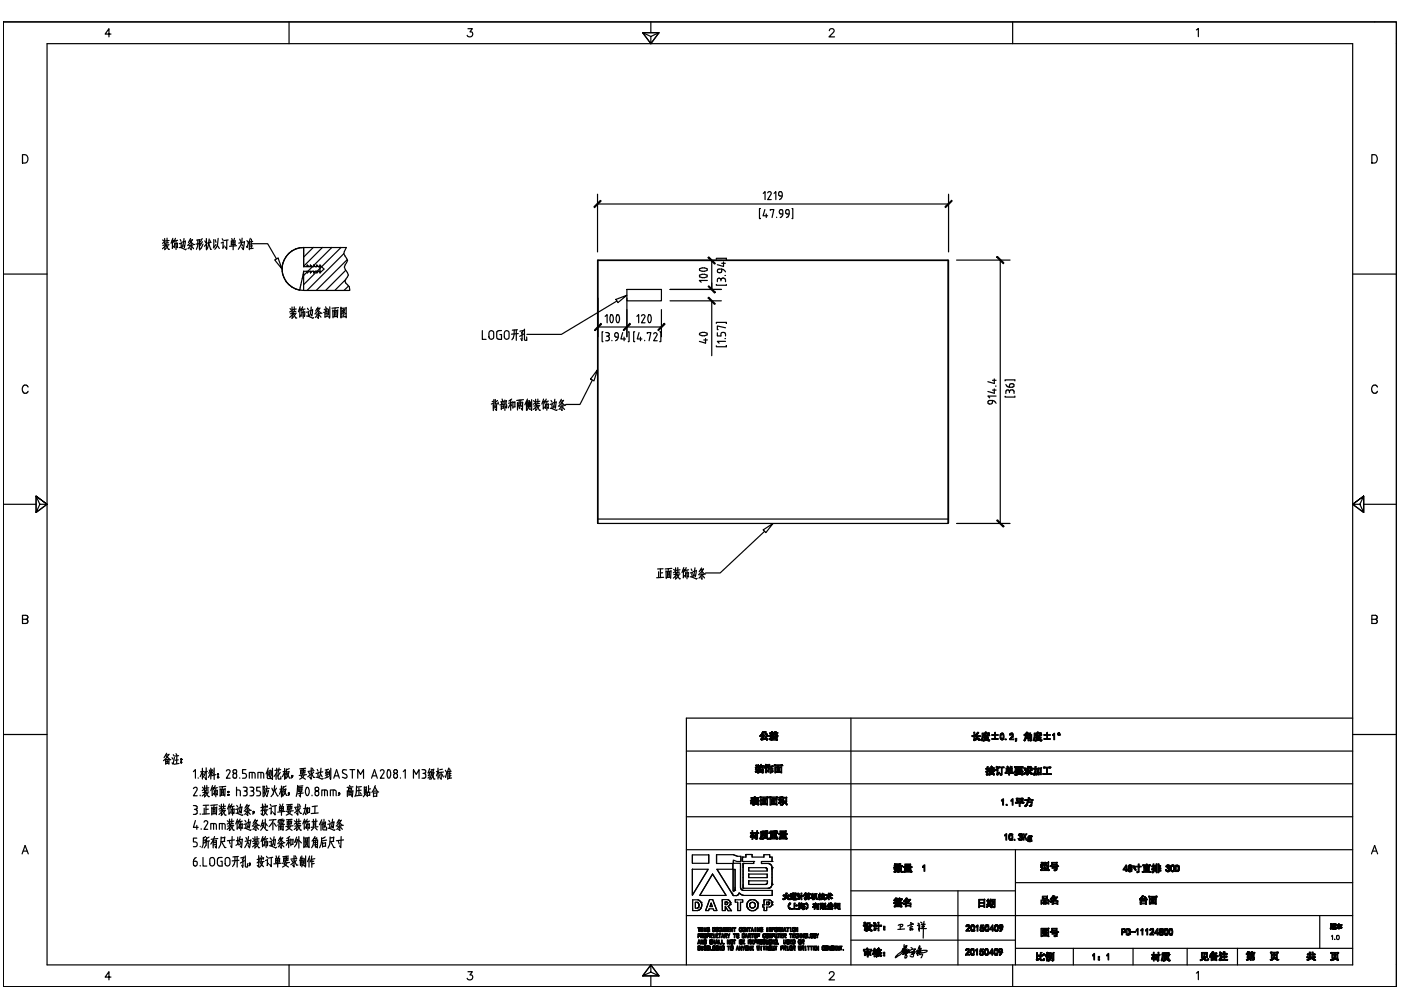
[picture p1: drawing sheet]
<svg xmlns="http://www.w3.org/2000/svg" width="297mm" height="210mm" viewBox="0 0 297 210" stroke-linecap="round" stroke-linejoin="round" font-family="sans-serif">
<!-- layer: DIM -->
<g fill="none" stroke="#000" stroke-width=".25">
<path d="M.7 4.6h295.4v204.6h-295.4zM10 9.3h276.8v195.3h-276.8zM23.5 7.2h-1.2l.8-1.1v1.7M61.3 4.6v4.7M99.2 6.1h.9l-.5 .7a.58 .58 0 0 1 .6 .8 .58 .58 0 0 1-1 .1l-.2-.2M136.3 6.9h3.4l-1.7 2.4M138 7.7v1.6l-1.7-2.4 1.7 .8 1.7-.8-1.7 2.4M138 4.6v2.3M139.7 6.9h-3.4l1.7 2.4M175.8 6.5l.4-.4 .6 .2a.5 .5 0 0 1-.2 .7l-.8 .8h1.1M214.7 4.6v4.7M253.6 6.3l.5-.3v1.8"/>
<path d="M4.8 34.5v.1a.92 .92 0 0 0 1.1-.9 .92 .92 0 0 0-1.1-.9v1.8M290.9 34.5l.6 .1a.98 .98 0 0 0 .5-.9 .98 .98 0 0 0-.5-.9h-.6v1.8M.7 58.1h9.3M34.5 50.9l.2 .2M34.9 50.6v1.2M34.9 51.3l-.5 .3M35 52.9v-.6l.2-.3 .5 .9h.2M35 52.3l-.6 .4M35.1 51.7l.1 .2M35.3 52.6l-.4 .3M35.4 50.5v1M35.6 52.1l-.2 .3"/>
<path d="M35.7 51.5h-.6M35.8 51l-.8 .1M35.8 51.9l-1.3 .1M36.6 51.3v1.3M36.6 50.5l-.3 1.1M36.8 52.2l-.3 .4M36.8 51l-.4 .1M36.9 50.9l-.2 .4M37 51.7l.6-.2v1l-.1-.1M37 51.6v.9M37.2 50.5l-.3 .9M37.3 51.2v1.7"/>
<path d="M37.7 51l-.7 .1M38 52.5h.3M38.2 50.8l.2 .4M38.5 51.5l-.2 1 1.1 .4 .1-.1M38.5 51.5l-.5 .2M39 50.6l-.4 1.8M39.3 51.2l-.7 .1M39.3 51.1l-.2 1.4-.1-.4M40.2 51.1l.8 .7h.3M40.4 52.2l-.5 .5M40.4 50.6l-.5 .8M40.5 51.6v1.3l-.2-.2"/>
<path d="M40.6 52.2l.4 .5M40.8 50.9l-.6 .1M40.8 50.8l-1 1.3M40.9 52l-.9 .1M41.9 52.2l-.3 .7M41.9 50.9v1.4M42.3 50.8v2.1M42.4 50.8l-.7 .1M42.5 51.6l-.9 .2M42.9 50.6l-.4 .7M42.9 51.3l-.5 .8M43 51.8l-.7 1.2"/>
<path d="M43.4 51.1l.2 .4M43.8 50.6v2.3l.4-1 .2-1.2M43.8 51.8l-.5 .4M44.2 51.5l.4 1.4h.2M44.5 50.9l.1 .4M44.8 51.4l-.9 .1M45.3 50.8v1.7M45.6 50.8l.2 .6M45.8 51.8l-.6 .8M46.1 52.1l-.6 .8M46.3 50.5l-.2 1.6 .4 .6M47.1 50.6l.2 .4"/>
<path d="M47.3 51.3v1.3M47.3 51.4l-.4 .1M47.5 52.1l-.3 .5M48.1 51v1.9l-.4-.5M48.4 50.9l-.9 .1M49.1 51v1M49.1 50.6l.2 .4M49.4 51.2v1.7M49.7 50.5l-.2 .6M49.7 51.5h-.6M49.9 51l-.1 .8M49.9 51.1l-.8 .1"/>
<path d="M49.9 51.8l-.8 .1M50.2 52.1l-1.5 .1M50.8 50.7l.2 .5M51.3 51.8l.2 .4M51.3 50.5v.9l-.8 1.5M51.8 51.2l-.2 1.7-.3-.5M51.8 51.3l-1.2 .2M52.4 51l.1 .3M52.7 51.3l-.3 1.2-.1-.3M52.9 51.3v1.6M53.1 50.5l-.4 1.1M53.3 50.7l.1 .4"/>
<path d="M53.3 51.3v1.4M53.5 52.1l-.5 .1M53.6 51.7l-.6 .1M53.6 51.2l-.7 .1M53.7 51.7h3.1l1.8 3.2M53.7 52.6l-.8 .1M58.2 55.1l.8-.4 .8 2.4zM64.4 52.5a4.6 4.6 0 0 0-4.6 4.5 4.6 4.6 0 0 0 4.6 4.6M64.4 53.2v-.7a4.5 4.5 0 0 0-4.6 4.1 4.5 4.5 0 0 0 3.7 4.9l.9-4M64.4 52.5h9l-.5 1.3M64.4 57.5h.7M64.4 52.5v4h.7"/>
<path d="M64.4 57.5v4.1M65.1 57.5v.4l.4-.4M65.1 56.5v-.3l.4 .3M65.5 57.5h.3M65.5 56.5h.3M65.8 57.5v.4l.4-.4M65.8 56.5v-.3l.4 .3M66.2 57.5h.3M66.2 56.5h.3M66.4 52.5l-2 2M66.5 57.5v.4l.3-.4M66.5 56.5v-.3l.3 .3"/>
<path d="M66.8 57.5h.4M66.8 56.5h.4M67.2 57.5v.4l.3-.4M67.2 56.5v-.3l.3 .3M67.5 57.5h.3M67.5 56.5h.3M67.8 56.2l.9 .9-.9 .8zM68.4 52.5l-4 4M70.3 52.5l-5.9 5.9M72.3 52.5l-7.9 7.9M72.9 53.8l.2 .5a1.12 1.12 0 0 1 .1 1.9l-.2 .4 .9 1.7-.8 1.3 .2 .4a1.36 1.36 0 0 1 .8 1.6h-9.7M72.9 53.8l-7.8 7.8"/>
<path d="M73.3 59.3l-2.3 2.3M73.3 57.3l-4.3 4.3M73.6 55.1l-6.6 6.5M126.7 41.2v12.2M126.7 43.3h74.4M126.8 55.1v55.9l-.1-55.8M127.3 42.5l.2 .1-1.4 1.4-.2-.2zM142.1 55.2h10.8M148.4 57a1.21 1.21 0 0 1 1.6 .2 1.16 1.16 0 0 1-1.7 0zM148.4 58.3a1.28 1.28 0 0 1 1.6 .2 1.08 1.08 0 0 1-1.7 0zM150 59.5h-1.7l.4 .3M150.3 54.5l1.4 1.4-.2 .1-1.4-1.4z"/>
<path d="M150.9 55.2v6.2M152.9 59.5a.5 .5 0 0 1 .3-.5 .5 .5 0 0 1 .6 .3v.4M152.9 59.3a.4 .4 0 0 0-.4-.3 .4 .4 0 0 0-.4 .2v.5M153 57.1v.3a.44 .44 0 0 1-.3 .5 .44 .44 0 0 1-.5-.3 .44 .44 0 0 1 .3-.5 1.17 1.17 0 0 1 1.3 .5M153 55.8h.8M153.4 55.5v1l-1.3-.4M153.7 58.4h.1M154 54.9v-.1h-2.1v.2M161.2 44.2h-.2v2.1h.2M161.8 41l.4-.4v1.7M162.2 44.4l-.4 1.3h1M162.5 45.4v.7"/>
<path d="M162.8 40.9l.1-.2a.39 .39 0 0 1 .5 0 .39 .39 0 0 1 .1 .5l-.7 1.1h.7M163.3 44.6v-.2h.8l-.4 1.7M164.1 41l.4-.4v1.7M164.7 46v.1M165.8 41.6h-.3a.44 .44 0 0 1-.5-.4 .44 .44 0 0 1 .3-.5 .44 .44 0 0 1 .5 .3 1.08 1.08 0 0 1-.5 1.3M166 45.4h-.4a.44 .44 0 0 1-.4-.6 .44 .44 0 0 1 .7-.2l.1 .2a1.01 1.01 0 0 1-.6 1.3M167.3 45.4h-.4a.44 .44 0 0 1-.4-.4 .44 .44 0 0 1 .3-.5 .44 .44 0 0 1 .5 .3 1.08 1.08 0 0 1-.6 1.3M167.9 44.2h.2v2.1h-.2M200.3 43.8l1.4-1.3 .2 .1-1.4 1.4zM201 55.1h-74.3l74.4 .1v55.7l-.1 .1M201.1 55.2l-.1-.1v55.9h-74.2M201.1 41.2v12.2"/>
<path d="M202.8 55.1h11.4M211.3 54.5l.2-.1 1.3 1.3-.1 .2zM212.1 55.1v55.9M286.8 58.1h9.3M61.5 65.4l.2 .2M61.9 65.1v1.2M61.9 65.9l-.5 .3M62 66.8l-.6 .5M62.1 66.2l.1 .2M62.2 66.5l.5 .9h.2M62.2 66.5l-.2 .3v.6M62.3 67.1l-.4 .4"/>
<path d="M62.4 65.1v.9M62.6 66.6l-.2 .3M62.7 66l-.6 .1M62.8 65.5l-.8 .1M62.8 66.4l-1.3 .1M63.6 65.8v1.4M63.6 65.1l-.3 1M63.8 66.7l-.3 .5M63.8 65.5l-.4 .1M63.9 65.4l-.2 .4M64 66.1v1M64.2 65.1l-.3 .8"/>
<path d="M64.3 65.7v1.8M64.6 66.2h-.6M64.6 66.1v1l-.1-.2M64.7 65.5l-.7 .1M65 67h.3M65.2 65.3l.2 .4M65.4 66.1l-.4 .1M65.5 66l-.2 1 1 .5 .2-.2M66 65.1l-.2 1.4-.2 .5M66.3 65.6l-.2 1.4-.2-.3M66.3 65.7l-.7 .2M67.3 65.6l.8 .8h.2"/>
<path d="M67.3 66.7l-.4 .6M67.4 65.1l-.5 .8M67.5 66.2v1.3l-.2-.3M67.6 66.7l.5 .6M67.8 65.4l-.6 .1M67.8 65.3l-1.1 1.3M67.9 66.5l-.9 .1M68.9 66.4v.9M68.9 65.7l.1 .4M69 65.1l.2 .3M69.3 65.6l-.1 .5M69.3 66.5l-.4 .1"/>
<path d="M69.4 66.4l-.1 .7M69.4 67.1l-.5 .1M69.5 65.5l-.8 .1M69.6 66.1l-1 .1M69.6 65.6v1.2M69.9 65.1v2.4l-.2-.4M70.6 65.7v1.7M70.9 65.9v1.2M71.1 65.3l-.1 .6M71.1 66.6h-.2M71.1 66.2h-.2M71.3 65.9l-.1 1.2"/>
<path d="M71.5 67.1l-.9 .1M71.6 65.8l-1 .1M71.6 65.7l-.1 1.6M71.8 65.2l-1.4 .1M72.3 67.2l1-.1 .1 .2M72.3 65.1v2.3M72.7 66.8l.3 .3M72.7 65.9l.6 .6M72.8 66.5l.2 .2M72.9 65.5l-.4 .6M73.1 65.7l-.4 .1M73.1 65.6l-.2 .5-.6 .5"/>
<path d="M73.4 65.2v2.2M73.4 65.3l-1.1 .1M73.9 60.6l-1 1M102.3 70.1v1.9h.8M103.9 70.2a.51 .51 0 0 1 .8 .4v.8a.51 .51 0 0 1-.5 .6 .51 .51 0 0 1-.5-.6v-.8zM106.3 70.1l-.7 .1-.3 .4 .1 1.1 .4 .3h.5v-1.1h-.3M107.2 70.2a.51 .51 0 0 1 .7 .4v.8a.51 .51 0 0 1-.5 .6 .51 .51 0 0 1-.5-.6v-.8zM109 70v1l-.2 .7-.3 .3M109.5 70v2.2M109.7 69.9l-1.1 .1M109.9 70.7l-1.5 .2M110.6 70.5l.1 .2-.1 1.5-.2-.4"/>
<path d="M110.9 70.1l-.7 .1M111 70l-.4 .6M111.1 70.8l-.9 .5M111.2 69.8v2.2l.1 .2h.4v-.8M126.7 78.4l-.8 2.4-.7-.4zM126.8 63.2v8.2M126.8 69.3h13.4M127.4 68.6l.1 .1-1.3 1.4-.1-.1zM127.8 70.3h-.1v2.1l.1 .1M128.3 67.1l.4-.4v1.7M128.4 70.5h.4a.4 .4 0 0 1 .4 .5 .4 .4 0 0 1-.6 .3M128.8 71.3a.5 .5 0 0 1 .4 .5 .5 .5 0 0 1-.4 .4h-.4"/>
<path d="M129.5 66.8l.2-.1a1.11 1.11 0 0 1 0 1.7 1.32 1.32 0 0 1-.2-1.6zM129.7 72.2h.1M130.6 63.5l2.3-.9-1.9 1.6zM130.8 66.8l.2-.1a1.2 1.2 0 0 1 0 1.7 1.25 1.25 0 0 1-.2-1.6zM130.8 63.8l-11.8 7.1h-7.3M131.1 71.5h-.4a.44 .44 0 0 1-.5-.4 .44 .44 0 0 1 .4-.5 .44 .44 0 0 1 .5 .3 1.1 1.1 0 0 1-.6 1.3M132 70.5l-.4 1.4h1M132.3 71.5v.7M132.9 61.4h7.3v2.4h-7.3zM132.9 63.2v8.2M133.2 70.3h.2v2.1l-.2 .1M133.5 68.6l.2 .1-1.4 1.4-.1-.1z"/>
<path d="M134.6 70.3h-.2v2.1l.2 .1M135 67.1l.4-.4v1.7M135.5 70.5l-.4 1.4h1M135.8 71.5v.7M136 67l.4-.3 .3 .2v.4l-.7 1.1h.8M136.7 72.2h.1M137.2 70.7v-.2h.8l-.4 1.7M137.5 66.8l.2-.1a1.11 1.11 0 0 1 0 1.7 1.32 1.32 0 0 1-.2-1.6zM138.6 70.8l.4-.3a.41 .41 0 0 1 .3 .6l-.7 1.1h.7M139.9 70.3h.2v2.1l-.2 .1M140.2 65.6v5.8M140.8 68.6l.2 .1-1.4 1.4-.1-.1z"/>
<path d="M142.1 61.4h10.8M142.1 63.8h10.8M148.4 70.6a1.21 1.21 0 0 1 1.6 .3 1.16 1.16 0 0 1-1.7 0zM149.2 72.1h.8M149.6 71.8v1l-1.3-.4M150.1 60.7l.2-.1 1.4 1.4-.2 .1zM150.3 63l1.4 1.4-.2 .1-1.4-1.3zM150.9 63.8v11.6M151.9 60.3v.2h2.1v-.2M151.9 73.3v.2h2.1v-.2M152.1 70.6v.6h.8v-.3a.5 .5 0 0 1 .4-.4 .5 .5 0 0 1 .5 .4v.3M153.7 71.8h.1"/>
<path d="M153.8 69.5l-1.7-.4v.8h.2M153.8 72.4h-1.7l.4 .4M154 68.5v-.1h-2.1v.2M6 82.1a.63 .63 0 0 0-.8-.5 .63 .63 0 0 0-.5 .7v.4a.63 .63 0 0 0 .5 .7 .63 .63 0 0 0 .8-.4M104.6 85.8v1.3M104.7 84.7v1M104.7 85l-.4 .2M104.7 85.5l-.5 .2M105 84.7l.1 .9h.5v-.4M105.1 86.4l-.5 .1M105.1 86.2l-.5 .1M105.3 85.8v1.2l-.3-.2"/>
<path d="M105.3 85.9h-.7M105.5 84.9l-.5 .4M106.3 86v.9M106.3 85.3l.1 .4M106.5 84.6l.1 .4M106.7 85.1l-.1 .7M106.7 86.1l-.4 .1M106.8 86l-.1 .5M106.8 86.5l-.5 .1M106.9 85.1l-.7 .1M107 85.7l-1 .1M107 85l.4-.1-.1 .6 .1 .4-.1 .6-.2-.3"/>
<path d="M107 84.8v2.2M108.3 84.8v2.2M108.3 85.7l.2 .3M108.3 85.6l-.5 .9M108.5 84.6l-.6 .4M108.6 85.3l-.8 .2M108.7 85.1v1.5M109.2 85.2v1.1h-.5M109.2 85.3h-.5M109.7 85.3v1.6M110 85.8l-.2 .7M110.1 84.8l-.1 1 .2 .3"/>
<path d="M110.4 85.8l.2 .4M110.4 84.8l-.3 1.8M110.8 85.2v1.8l-.3-.4M110.8 85.4l-1.1 .1M111 84.7l-1.5 .2M111.6 85.1v1.9M111.8 84.6l-.5 1.2M111.9 85l.4-.1v1.4M111.9 84.9v1.4M112 86.4l.3 .4M112.1 85.3l-.1 1-.3 .7M112.5 85.2v1.1"/>
<path d="M112.7 84.7v2.3l-.2-.3M113.1 84.9l.3 .3M113.6 84.7v1.2M113.6 85.4l-.5 .3M113.6 86.3l-.5 .5M113.7 85.8l.2 .2M113.8 86.1l.6 .9h.2M113.9 86l-.3 .3v.7M113.9 86.7l-.4 .3M114 84.6v1M114.3 86.2l-.3 .2M114.4 85.5l-.7 .1"/>
<path d="M114.5 85.1l-.8 .1M114.5 86l-1.3 .1M115.2 85.3v1.4l.3-.4M115.3 84.6l-.4 1.1M115.5 85.1l-.4 .1M115.5 85l-.1 .4M115.6 85.7v.9M115.8 84.6l-.3 .9M115.9 85.2v1.8M116.2 85.7l-.6 .1M116.3 85.6l-.1 1-.1-.2M116.3 85l-.6 .2"/>
<path d="M116.7 86.6h.3M116.8 84.9l.2 .3M117.1 85.6l-.5 .2M117.1 85.5l-.1 1.1 1 .4 .1-.1M117.6 84.7l-.4 1.8M117.9 85.2l-.1 1.4-.2-.4M117.9 85.2l-.7 .2M118.9 85.2l.8 .7h.2M119 86.3l-.5 .5M119 84.7l-.4 .8M119.2 85.7v1.3l-.3-.2M119.2 86.3l.5 .5"/>
<path d="M119.4 84.9l-.5 .1M119.5 84.9l-1.1 1.2M119.5 86l-.9 .1M125.6 80.6l-2.6 5.2h-3.1M210.4 84.9v.4a.44 .44 0 0 1-.3 .5 .44 .44 0 0 1-.5-.4 .44 .44 0 0 1 .2-.5 1.1 1.1 0 0 1 1.4 .6M210.4 80.6h.8M210.4 82.7h.8M210.8 80.3v1l-1.3-.4M210.8 82.5v.9l-1.3-.4M211.1 81.9h.1M211.2 84h-1.7l.3 .4M213.1 80.8v-.3h2.1v.3"/>
<path d="M213.3 81.5l.1 .3 .6 .3M214 83.3a.5 .5 0 0 1 .4-.6 .5 .5 0 0 1 .6 .3v.4M214 83l-.1-.3h-.4l-.2 .2v.5M214.2 81.4h.2a.41 .41 0 0 1 .6 .2 .41 .41 0 0 1-.4 .5h-.6zM215.2 84v.2h-2.1v-.2M292 82.1a.59 .59 0 0 0-.8-.4 .86 .86 0 0 0-.4 1.1 .86 .86 0 0 0 1 .5l.2-.3M.7 106.9h6.9M7.6 105.2l2.4 1.7-2.4-1.7v3.5l2.4-1.8M8.5 106.9h1.5l-2.4 1.8 .9-1.8-.9-1.7v3.5M126.8 110.1h74.2M161.8 112.3l2.1-1.3-1.5 1.9zM162.1 112.6l-9.4 8.9h-3.1"/>
<path d="M202.8 111h11.4M211.3 110.3l.2-.1 1.3 1.4-.1 .1zM286.8 106.9l2.3 1.8M289.1 105.2v3.5l-.8-1.8h-1.5l2.3-1.7v3.5l-2.3-1.8 2.3-1.7-.8 1.7M289.1 106.9h7M4.8 130.5h.7l.3 .1v.5l-.3 .2 .4 .3-.2 .5-.9 .1zM4.8 131.3h.7M139.6 121.2v1.3M140 120.6v1.9M140.5 121.4l-.5 .1M140.6 120.6h-1.2M140.7 122.4l-1.5 .1"/>
<path d="M141.2 121l.1 1.7M141.5 121.2v1.2M141.7 120.6l-.1 .6M141.8 121.9h-.3M141.8 121.5h-.3M141.9 121.2v1.2M142.2 122.4l-.9 .1M142.2 121.1l-1 .1M142.3 121l-.1 1.6M142.4 120.5l-1.4 .1M142.8 120.7l.3 .2M143.2 120.4v1.2"/>
<path d="M143.2 121.1l-.4 .3M143.3 122.1l-.5 .5M143.4 121.5l.1 .2M143.5 121.8l.5 .9h.3M143.5 121.8l-.2 .3v.6M143.6 122.4l-.4 .4M143.7 120.3v1M144 121.9l-.3 .3M144 121.3l-.6 .1M144.2 120.8l-.8 .1M144.2 121.7l-1.3 .1M144.9 121.1v1.4"/>
<path d="M145 120.3l-.4 1.1M145.1 122l-.2 .5M145.1 120.8l-.3 .1M145.2 120.7l-.1 .4M145.4 121.4v1M145.5 120.3l-.3 .9M145.7 121v1.7M146 121.4l-.1 1-.1-.2M146 121.4l-.6 .1M146 120.8l-.6 .1M146.3 122.3h.4M146.5 120.6l.2 .4"/>
<path d="M146.8 121.4l-.5 .1M146.8 121.3l-.1 1 .9 .5 .2-.2M147.3 120.4l-.4 1.9M147.6 121l-.6 .2M147.6 120.9l-.2 1.4-.1-.4M148.6 120.9l.8 .8h.2M148.7 122l-.5 .6M148.7 120.4l-.5 .8M148.8 121.4v1.4l-.2-.3M149 122l.4 .5M149.1 120.7l-.6 .1M149.2 120.6l-1.1 1.3"/>
<path d="M149.2 121.8l-.8 .1M290.9 130.5h.7l.3 .1 .1 .4-.4 .3 .4 .3-.2 .5-.9 .1zM290.9 131.3h.7M.7 155.7h9.3M35.3 159.7l-.5 .9M35.8 159.9l-1.1 1.4M37.3 159.8l.2 .4M145.5 159.2h141.3M161.1 156.1h.1M161.2 155.9h.1M161.2 155.9l-.1 .2M161.3 155.9h.1"/>
<path d="M161.3 155.8l-.1 .1M161.4 156.8h.1M161.4 156.7v.2M161.4 156.1h-.3M161.4 156v.1M161.4 156.7h.1M161.4 156h.1M161.4 156.9h.1M161.5 155.6h.1M161.5 155.9h.1M161.5 156.5h.1M161.5 155.5h.1"/>
<path d="M161.5 155.8h.1M161.6 156.4h.1M161.6 156.7h.1M161.7 156.7h.1M161.7 156.6h.1M161.7 155.2h.1M161.7 155.2l-.4 .6M161.7 156.8l-.3 .1M161.7 156.8h.1M161.7 156.2l-.3 .5M161.7 155.2l.1 .1M161.7 155.5h.1"/>
<path d="M161.7 156.4l-.1 .2M161.8 156v.1M161.8 156.1l-.1 .1M161.8 155.2l-.4 .8M161.8 155.9h.1M161.8 156.8h.1M161.8 155.9v.1M161.8 156.3h.1M161.9 155.9h-.1M161.9 156.1v.1M161.9 155.9h.1M162 156.1h.1"/>
<path d="M162 155.9h.1M162 155.9l-.3 .6M162.1 155.2l.1 .2M162.1 155.2h.1M162.2 155.4h.1M162.2 155.4l.3 .4M162.2 155.1l.3 .5M162.2 155.1h.1M162.2 156.4h.1M162.2 155.5h.1M162.2 156.4l.2 .2M162.2 155.1l-.1 .1"/>
<path d="M162.3 155.6h.1M162.3 156.2l-.1 .2M162.3 156.2l.2 .2M162.3 155.3h.1M162.3 156.5h.1M162.4 156.6h.1M162.4 156.3h.1M162.4 156.6l-.7 .1M162.4 155.7h.1M162.4 156.3v.1M162.5 155.9l.3 .3 .1-.2-.2-.1M162.5 156.7v.2l.2-.1-.1-.1"/>
<path d="M162.5 155.6h.1M162.5 156.7h.1M162.5 155.8v.1M162.5 156.7l-.8 .1M162.5 155.6l.2 .2M162.5 156.5l.1 .2M162.5 156.4v.1M162.5 155.7h.1M162.5 155.9h.1M162.5 156.6h.1M162.6 156h.1M162.6 156.7h.1"/>
<path d="M162.6 156.9h.1M162.7 155.8v.1M162.9 156h.1M163.2 156.8h.1M163.2 156.2h.1M163.3 156.5h.1M163.4 156.7h.1M163.4 156.4v.1M163.4 156.4l-.3 .3 .2 .1 .3-.3M163.5 156.9h.1M163.5 155.7h.1M163.5 155.9h.1"/>
<path d="M163.6 155.2l.1 .2h-.5v.2l.7-.1-.1 .2h-.5v.2h.5l-.1 .1h-.6v.2h.5M163.6 155.2h.1M163.6 156.2h.1M163.6 156.4l.5 .1v.2h-.7l.1 .2M163.6 155.2h.2M163.6 156.4v.1M163.6 156.4h.1M163.6 156.7h.1M163.6 156.2l-.2 .2M163.7 155.3h.1M163.7 156.3h.1M163.7 156.3h1"/>
<path d="M163.8 156.2h.1M163.8 155.2h.1M163.8 155.2l.1 .1M163.9 155.3h.1M164.4 155.8l.1 .1M164.5 155.2h.1M164.5 156.4v.1M164.5 155.2l-.2 .2h.5v.2l-.3-.1M164.5 155.2l-.2-.1-.1 .3h-.5l.2-.1M164.5 156.5h-.3v.2h.4M164.5 155.5h.1M164.5 155.5h-.5v.2h.7v.2h-.8v.1h1"/>
<path d="M164.6 156.9h.1M164.6 156.7h.1M164.6 156.5h.1M164.6 156.7h.2M164.7 156.3h.1M164.7 156.3v.2h-.2M164.8 155.4h.1M164.8 156.8v.1h-1.3M164.8 156h.1M164.9 156v.2h-1.1l-.1 .1M180.4 152.3v52.3M206.4 156.9h.1"/>
<path d="M206.5 155.3h.2v.7h1.1v.2h-.7M206.5 156h-.4v.2h.4v.8M206.5 155.3v.7M206.5 157h.1M206.5 156h.1M206.7 156.9h.1M206.8 156.9h.1M206.8 155.8h.1M206.8 156.7h.1M206.8 155.8v.1M206.9 155.8h.1M206.9 156.6h.1"/>
<path d="M206.9 156.8h.1M207 156.5h.1M207 156.5v.2M207 156.7h.1M207 156.7l-.5 .3M207 156.4h.1M207.1 156.4l-.1-.2h-.3v.5l.3-.2M207.1 155.6l-.3 .2M207.1 156.5l.1 .2M207.1 156.4v.1M207.1 155.5h.1M207.1 156.5h.1"/>
<path d="M207.1 155.5v.1M207.1 155.7l-.2 .3-.1-.1M207.1 155.7h.1M207.1 156.2l.1 .1M207.2 156.3l.3 .4M207.2 155.4l-.1 .1M207.2 155.4h.1M207.2 156.7l.5 .3 .1-.2-.2-.1M207.2 155.6v.1M207.2 155.6h.1M207.2 156.4h.1M207.2 156.7h.1"/>
<path d="M207.3 155.3h.1M207.3 156.5h.1M207.3 155.6h.1M207.3 155.3l-.1 .1M207.3 156.8h.1M207.4 156.6h.1M207.4 155.3l.1 .1M207.5 155.4h.1M207.5 155.4l-.3 .2M207.5 156.7h.1M207.5 156.9h.1M207.6 157h.1"/>
<path d="M207.7 156.2h.1M207.8 156.8h.1M208.1 156.9l.1 .1M208.1 156.9h.1M208.1 157h.1M208.4 156.2l-.2 .8M208.4 157h.1M208.5 156.3v.2l.3 .2M208.5 156.4h1.1l-.1 .1M208.6 155.8v.1M208.6 155.9h.1M208.7 155.9h.1"/>
<path d="M208.7 155.9v-.3h.2v.3h.4v-.3h.2v.3l.2-.1v.1M208.7 155.9l-.3-.1v.2l.3-.1v.4h.8v-.4h.2M208.7 155.8h.1M208.7 156.9h.1M208.8 157h.1M208.8 156.4h.1M208.8 157h-.4M208.8 156.7l.1 .1M208.9 156.5l.4-.1-.1 .3zM208.9 156.7h.1M208.9 156.4v.1M208.9 155.3l.2 .1h.6v.2h-.3"/>
<path d="M208.9 155.3h.1M208.9 156.8h.1M208.9 155.3v.1M208.9 155.4h-.7v1.1l-.1 .4M208.9 156.8l-.5 .2M208.9 155.4h.1M209 156.9l-.2 .1M209 156.9l.2 .1M209.1 156.9h.1M209.1 156.7h.1M209.2 157h.1M209.2 156.8l.7 .1-.1 .2-.6-.1"/>
<path d="M209.2 156.8h.1M209.3 156.1v-.2h-.4v.3h.4M209.3 156.7h.1M209.4 155.6h-1v.5M209.5 156.5l-.3 .3M209.5 156.5h.1M209.5 155.4h.1M209.5 156.9h.1M209.7 155.9h.1M209.7 155.8l-.1 .1M210.3 155.8h.6v-.5h.1v.5h.6v.1h-.6v.5h-.1v-.5h-.6zM210.3 156.6h1.3v.1h-1.3z"/>
<path d="M211 155.3h.1M212.1 155.7h.1M212.1 156.6h.1M212.2 155.6l.4-.1 .2 .3 .1 .5-.2 .4M212.2 156.7l.1 .1M212.2 155.6l-.2 .3 .2 .8M212.2 155.6h.1M212.2 156.7h.1M212.2 155.8l.1-.2h.3l.1 .3v.6l-.3 .2M212.2 155.9l.1 .7M212.2 156.8h.1M212.2 155.8v.1"/>
<path d="M212.3 155.5h.1M212.3 155.7v.1M212.3 156.6l.1 .1M212.3 156.6v.1M212.4 156.7h.1M212.5 155.6h.1M212.5 156.8h.1M212.5 155.5h.1M212.5 155.6h-.1M212.5 156.7h.1M212.7 156.7h.1M212.7 156.7l-.4 .1"/>
<path d="M213.1 156.7h.2v.1h-.2zM214.1 155.7h.1M214.1 156.7h.1M214.2 155.6h.1M214.2 155.9l-.2-.1 .1-.2 .6-.1 .1 .1-.1 .6M214.2 156.6h.1M214.2 156.6l-.1 .1M214.2 155.8v.1M214.2 156.5h.1M214.2 155.5h.1M214.2 155.7v.1M214.3 155.5h.1"/>
<path d="M214.3 156.4h.1M214.3 155.7h.1M214.3 156.5l-.1 .1M214.4 155.6h.1M214.4 155.6l-.2 .2M214.4 156.6h.1M214.4 155.6h.2M214.4 156.4h.1M214.4 156.2v.1M214.4 156.5h.1M214.4 156.3l-.1 .1M214.5 155.5h.1"/>
<path d="M214.5 155.6h.1M214.5 156.2h.1M214.6 156.1h.1M214.6 155.7v.3M214.6 156.3h.1M214.6 155.6h.1M214.6 156h.1M214.6 156l-.2 .2M214.7 156.2h.1M214.7 156.2l-.4 .5h.6v.1h-.8v-.1M215.3 156.6h.2v.4l-.2 .2zM215.3 157h.1"/>
<path d="M217.2 155.8h.1M217.1 157h.1M217.2 155.9h.1M217.3 156.7l-.1 .1M217.3 155.7l-.1 .1M217.4 156.4l-.3 .6 .1 .1 .3-.5h.5M217.4 155.8v.6M217.4 155.9h-.1M217.4 155.8v.1M217.5 155.6h.1M217.5 155.7h.1M217.5 156.2h.5v.3l-.5-.1z"/>
<path d="M217.6 155.6h.1M217.6 155.4h.1M218 156.1h-.5v-.2h.5v.3M218 156.6v.4h.1M218.1 155.8h-.6l.2-.2h.5l-.1 .2M218.1 156.2h.5v.3l-.5-.1zM218.1 157v-.4h.5v.2l-.3 .1 .1 .1M218.3 155.8h.1M218.4 155.6l-.1 .2h.4v1.2l-.3 .1M218.4 155.6l.1-.2h-.8l.2-.1-.2-.1-.4 .5M218.4 155.6h.1M218.6 156.1h-.5v-.2h.5v.3"/>
<path d="M219.4 156.2l-.1 .8h-.2M219.4 157h.1M219.5 155.8v.2l.3-.1-.1 .4h.8v-.4l.3 .1v-.2l-.3 .1v-.3h-.2v.3h-.4v-.3h-.2l.1 .3M219.5 156.3v.2h.2M219.5 155.8l.3 .1M219.5 156.4h1.1h-.1M219.6 155.8v.1M219.7 156.5h.1M219.8 156.5l.2 .3-.6 .2 .1 .1 .3-.1M219.8 155.8h.1M219.8 156.9h-.1M219.8 157h.1"/>
<path d="M219.9 156.4h.1M219.9 156.5l.2 .2h.1M219.9 156.5h.5M219.9 156.7h.1M219.9 157h-.1M220 156.6h.1M220 155.4h.1M220 157h.1M220 155.4h-.7v.9l-.2 .7M220.1 156.7h.1M220.1 155.3l.1 .1M220.1 155.3h.1"/>
<path d="M220.1 155.3h-.2v.1M220.2 155.5l.6-.1v.2h-.3M220.2 156.7h.1M220.2 156.9h.1M220.2 156.9l.2 .1M220.2 156.9l-.2 .1M220.2 155.4h.1M220.3 156.8h.1M220.3 156.8l.5 .1M220.3 156.1v-.2h-.4v.3h.4M220.3 156.5h.1M220.4 156.5h.1"/>
<path d="M220.4 156.7l-.1 .1M220.4 156.5l-.2 .2M220.4 156.7h.1M220.4 157h.1M220.5 155.6h-1.1v.5M220.5 155.6h.1M220.5 155.4h.1M220.5 156.5h.1M220.5 156.9h.1M220.5 156.4v.1M220.5 156.5l-.1 .2M220.6 157h.1"/>
<path d="M220.6 156.4h.1M220.7 155.8h.1M220.7 155.8v.1M220.8 156.9v.2l-.4-.1M220.8 156.9h.1M221.3 155.8h.6v-.5h.2v.5h.6v.1h-.6v.5h-.2v-.5h-.6zM221.3 156.6h1.4v.1h-1.4zM222.1 155.3h.1M223.4 155.8l-.1 .1M223.4 155.7v1.1h.2v-1.3l-.4 .3v.1h.1M223.4 155.8h.1M224.3 155.5l.1 .4"/>
<path d="M224.3 155.5h.1M224.4 155.8h.1M224.4 155.4l.3 .1-.1 .3M224.4 155.5h.1M224.4 155.4h.1M224.4 155.5v.2l.2 .1M224.4 155.4l-.1 .1M224.4 155.5l.2 .1v.2M224.5 155.4l-.1 .1M224.5 155.9h.1M224.6 155.8h.1M224.6 155.4h.1"/>
<path d="M224.6 155.8l-.2 .1M286.8 152.3h-141.3v52.3M286.8 155.7h9.3M35.1 161v1M35.2 160.3l1 .8M35.5 161.1v.7M35.7 161.4l-.5 .1M35.8 160l-.6 .1M35.8 161l-.7 .1M35.8 161.8l-.7 .1M35.8 160.9v1.1M36.5 160.6l.2 .4"/>
<path d="M36.7 160l.2 .3M37 160.6l-.3 1.4-.2-.3M37.5 160.3v1.6M37.8 161.1l-.6 .1M37.9 160.2l-.8 .1M38 161.9l-1.1 .1M38.3 161l.1 .1zM38.3 160.9h.2v.2h-.2zM38.5 161.1h.1M38.4 161.6v.1M38.4 161.1v-.2l.1 .2M38.4 161.6h.1"/>
<path d="M38.5 161h.1M38.5 161.6v.1M38.5 161.7h-.1M38.5 161.6l-.1 .1M38.5 161.1h-.1M41 163.6l.4-.4v1.8M41 167.2l.4-.3a.38 .38 0 0 1 .4 .2 .38 .38 0 0 1 0 .4l-.8 1.2h.8M41 170.8h.4a.42 .42 0 0 1 .4 .5 .42 .42 0 0 1-.6 .3M41.4 171.6a.55 .55 0 0 1 .4 .5 .55 .55 0 0 1-.4 .6h-.4M41.4 174l-.4 1.4h1M41.7 177.7h-.7v.8h.4a.53 .53 0 0 1 .4 .5 .53 .53 0 0 1-.4 .5h-.4M41.7 175v.8"/>
<path d="M42 164.9v.1M42.4 168.6v.1M42.4 172.5v.2M42.4 179.4v.1M42.7 175.7v.1M42.9 163.8l.2 .4M42.9 162.9v2.3M42.9 163.6l-.5 1.1M42.9 166.9l.3 .3M43.1 177.5v1.4l-.3 .8M43.2 163.6h-.7M43.3 174.3l.4-.3a.42 .42 0 0 1 .3 .6l-.7 1.2h.8"/>
<path d="M43.3 171.4v1.2M43.4 166.6v1.2M43.4 167.3l-.5 .3M43.4 168.3l-.5 .5M43.5 167.7l.2 .2M43.5 178v.7h-.4M43.5 178.1l-.4 .1M43.6 177.4l-.5 .3M43.6 163.6l-.6 1.2M43.6 168l.6 .9h.2M43.7 168l-.3 .3v.6M43.7 170.8v1.8"/>
<path d="M43.7 162.8v2.5l-.3-.4M43.7 168.6l-.4 .4M43.8 177.6l-.1 1.6-.4 .6M43.8 166.5v1M44 163.6l-.7 .1M44.1 168.1l-.3 .3M44.1 178.3v1.5M44.2 167.5l-.7 .1M44.2 171.6h-.5M44.3 167l-.8 .1M44.3 167.9l-1.3 .1M44.3 170.7l-1.2 .1"/>
<path d="M44.3 177.5l-.5 .3M44.4 163.3l.1 .3M44.4 172.5l-1.5 .1M44.4 178.3l-.6 .1M44.7 175.8v-1.2h.8l.3 .2 .1 1M44.7 162.9v2.3M44.7 163.9l.2 .4M44.7 163.9l-.5 .9M44.9 163.2l-.1 .6M44.9 171.1v1.7M45 163.8l-.8 .1M45 167.2v1.4l.3-.4"/>
<path d="M45.1 163.2l.1 .4M45.1 163.7l.1 .5M45.1 166.6l-.4 1M45.2 171.3v1.2M45.2 178.2v1.6M45.2 178.2l-.5 .8M45.3 167l-.4 .1M45.3 174.6v1.2M45.3 166.9l-.1 .4M45.4 162.8v2.5M45.4 170.7l-.1 .6M45.5 167.6v1"/>
<path d="M45.5 172h-.3M45.5 171.6h-.3M45.5 177.4l-.3 .8M45.6 171.3v1.2M45.6 166.6l-.3 .9M45.7 164.2l-.8 .3M45.7 167.2v1.7M45.7 179.1h-.5M45.7 178.6l-.5 .1M45.9 178.2v1.6l-.3-.3M45.9 172.5l-1 .1M45.9 178.3h-.7"/>
<path d="M45.9 171.2l-1 .2M46 171.1l-.1 1.6M46 167.6l-.5 .2M46.1 167.5l-.1 1.1-.1-.3M46.1 167l-.6 .1M46.1 170.6l-1.4 .2M46.1 164.1h.2v.2h-.2zM46.2 164.2v.1M46.2 164.9h.1M46.2 177.8l-1.4 .2M46.2 164.2h.1M46.2 164.8h.1"/>
<path d="M46.3 164.7v.2M46.3 164.2v.1M46.3 164.7l-.2 .1 .2 .1M46.3 164.7h-.2l.1 .2M46.3 164.9h-.1M46.5 170.8l.2 .3M46.5 175.8v-1.2h.9l.3 .2v1M46.7 167.2v1.7M46.8 178.5v.6l-.4 .7M46.9 177.4l-.1 1.1 .9-.1M46.9 170.5v1.2M46.9 171.3l-.5 .3"/>
<path d="M47 167.4v1.2M47 172.2l-.6 .5M47 178.5l.7 1.2h.2M47.1 171.6l.1 .2M47.1 174.6v1.2M47.2 166.8l-.1 .6M47.2 171.9l.5 .9h.2M47.2 171.9l-.2 .3v.6M47.3 168l-.3 .1M47.3 167.7l-.3 .1M47.3 172.5l-.4 .4M47.4 167.4v1.2"/>
<path d="M47.4 170.5v.9M47.7 168.6h-1M47.7 172l-.3 .3M47.7 177.4l-.1 1M47.7 177.6l-.8 .1M47.7 167.3l-1 .1M47.7 167.2v1.6M47.7 171.4l-.6 .1M47.8 170.9l-.8 .2M47.8 171.8l-1.2 .1M47.9 166.7l-1.4 .2M48 163.5l.4-.3 .4 .2-.1 .4-.7 1.2h.8"/>
<path d="M48.2 174l.3 .3M48.3 167.8l.1 .2zM48.3 168.5v.1M48.3 168.4v.2M48.3 168.6h.2M48.3 168.4h.1M48.4 168.5v.1M48.4 167.9h.1M48.4 168.5h.1M48.4 167.8h.1M48.4 168.6h.1M48.5 168.4v.2"/>
<path d="M48.5 168.5v.1M48.5 168.4v.1M48.5 168h.1M48.5 167.8v.2zM48.5 171.2v1.4M48.6 170.5l-.4 1M48.6 178.4l.2 .5M48.7 173.7v1.2M48.7 174.4l-.5 .3M48.7 175.4l-.5 .5M48.8 172.2l-.3 .4M48.8 170.9l-.3 .1"/>
<path d="M48.8 174.8l.2 .2M48.9 170.8l-.1 .4M48.9 175.2l.6 .8h.2M49 175.1l-.3 .3v.6M49 171.5v1M49 175.7l-.4 .4M49.1 173.6v1.1M49.2 170.5l-.4 .9M49.2 177.4l-.1 2.3-.2-.3M49.3 171.1v1.7M49.4 175.2l-.3 .3M49.4 163.4a.41 .41 0 0 1 .5-.2 .41 .41 0 0 1 .3 .4l-.2 .3-.2 .1a.47 .47 0 0 1 .4 .7 .47 .47 0 0 1-.8-.1 .46 .46 0 0 1 .4-.6l-.4-.2z"/>
<path d="M49.5 174.6l-.7 .1M49.6 174.1l-.8 .1M49.6 175l-1.3 .2M49.6 171.6h-.6M49.6 171.5v1l-.2-.2M49.6 170.9l-.5 .2M49.7 178.1l-1.5 .2M50 172.4l.3 .1M50.2 167.5l.7 .2 .1 1M50.2 166.9v1.8M50.2 170.8l.2 .3M50.3 174.4v1.4"/>
<path d="M50.4 173.7l-.4 1M50.4 177.5v1.5M50.4 171.5l-.4 .1M50.5 171.4l-.2 1.1 1 .4 .2-.2M50.6 175.3l-.3 .5M50.6 174.1l-.4 .1M50.6 174.1l-.1 .3M50.6 178.9l-.6 .3M50.7 178.2l-.6 .1M50.7 174.7v1M50.8 178l.6-.1-.2 1.8-.3-.3M50.8 164.9v.1"/>
<path d="M50.8 178.4l.3 .3M50.9 173.7l-.3 .9M50.9 177.4l-.2 1.1M51 170.5l-.2 1.4-.2 .5M51 174.3v1.8M51.1 178.8l-.5 .3M51.3 171.1l-.2 1.3-.1-.3M51.3 171.1l-.7 .2M51.3 174.7l-.6 .2M51.4 174.7l-.1 1-.1-.2M51.4 174.1l-.6 .1M51.6 166.9h.4a.42 .42 0 0 1 .4 .5 .42 .42 0 0 1-.6 .3"/>
<path d="M51.8 175.6h.3M51.9 173.9l.2 .4M52 167.7a.51 .51 0 0 1 .4 .5 .51 .51 0 0 1-.4 .5h-.4M52.1 163.2h-.7v.8h.4a.52 .52 0 0 1 .5 .5 .52 .52 0 0 1-.5 .5h-.4M52.1 177.6l.3 .4M52.2 174.7l-.5 .1M52.2 174.6l-.1 1 1 .5 .1-.2M52.3 171.1l.8 .7h.2M52.4 172.2l-.5 .5M52.4 170.5l-.5 .9M52.5 171.6v1.3l-.2-.3M52.6 172.2l.5 .5"/>
<path d="M52.6 178.6l.2 .5M52.7 177.4l-.3 1.4-.5 .9M52.7 173.7l-.1 1.4-.2 .5M52.8 170.8l-.6 .1M52.9 165v-1.2h1l.2 .4v.8M52.9 170.7l-1.1 1.3M52.9 171.9l-.9 .1M53 166.9h.4a.43 .43 0 0 1 .4 .5 .43 .43 0 0 1-.6 .3M53 174.2l-.1 1.4-.2-.4M53 174.3l-.6 .2M53.2 178.2l-1.2 .2M53.2 178l-.3 1.8-.3-.5"/>
<path d="M53.4 167.7l.2 .1 .2 .3a.52 .52 0 0 1-.4 .6h-.4M53.5 163.8v1.2M53.6 177.7l.2 .3M53.7 172.1h.1M53.7 172.1v.1M53.7 172l.1 .2M53.7 172v.2M53.8 172.2h.1M53.8 172.1l-.1 .1M53.8 172.2h-.1M53.9 172.2l-.4 .4M54 174.3l.8 .7h.2"/>
<path d="M54 177.4v1.2M54 178.2l-.5 .3M54.1 175.3l-.5 .6M54.1 179.1l-.6 .5M54.1 173.7l-.4 .9M54.2 178.5l.1 .2M54.3 174.7v1.4l-.3-.3M54.3 178.8l.5 .9h.3M54.3 178.8l-.2 .3v.6M54.4 175.3l.4 .5M54.4 179.4l-.4 .4M54.5 174l-.5 .1"/>
<path d="M54.5 177.4v.9M54.6 173.9l-1.1 1.3M54.6 175.1l-.8 .1M54.7 165v-1.2h1l.2 .4v.8M54.8 178.9l-.3 .3M54.8 178.3l-.6 .1M54.9 177.8l-.8 .2M54.9 178.7l-1.2 .1M55.1 166.9h-.7v.8h.4a.52 .52 0 0 1 .4 .5 .52 .52 0 0 1-.4 .5h-.4M55.3 163.8v1.2M55.5 174.9l1 1.2h.3M55.7 170.5v2.3l-.3-.3"/>
<path d="M55.7 178.1v1.4M55.7 173.8l-.4 1.5M55.7 177.4l-.3 1M55.8 166.7v2.2M55.8 171.6l-.5 .3M55.8 171.1l-.5 .1M56 170.8l-.1 .6M56 174.5l-.4 .1M56 179.1l-.3 .4M56 177.8l-.4 .1M56 174.4l-.3 1.1-.4 .6M56 177.7l-.1 .4"/>
<path d="M56.1 166.8h-.3M56.1 166.7l-.2 .6 .2 .3-.1 .6-.1-.2M56.1 178.4v1M56.2 170.5l.2 .3M56.2 171.1l-.1 1 .6 .7M56.2 173.7v1.8M56.3 177.4l-.3 .9M56.3 174.6l.4 .5M56.4 178v1.7M56.5 171.7l-.1 .5-.6 .7M56.5 166.6l.1 .4M56.5 167.2l-.1 .7-.5 1"/>
<path d="M56.7 163.8v1.1l.1 .2 .6-.1M56.7 171l-.7 .1M56.7 170.8l-.1 .5M56.7 178.5h-.6M56.8 178.4l-.1 1-.2-.2M56.8 177.8l-.6 .2M56.8 171.7l-1 .1M56.9 162.8l-.5 1.3M56.9 167.7l-.4 .1M56.9 167.6l-.3 1.3-.1-.3M57.1 163.9h-.4M57.1 163.8v.4"/>
<path d="M57.1 164.2l-.4 .1M57.1 167.2l-.9 .1M57.1 179.3l.3 .1M57.3 163.3l-.1 1.4-.2-.2M57.3 163.4l-.6 .2M57.3 170.5l.2 .4M57.3 177.7l.2 .3M57.3 164.6l.1 .5M57.5 163.4v1.1M57.5 171.3v1.2M57.5 171.4h-.4M57.6 178.4l-.5 .1"/>
<path d="M57.6 178.3l-.2 1.1 1 .4 .2-.2M57.6 167.1l.3 .6M57.7 172.1l-.3 .5M57.8 162.9v2.4l-.2-.3M57.9 174.3v1.7M58 173.8l-.3 .7-.6 .8M58.1 177.4l-.4 1.9M58.1 174.5l.5 .7M58.2 167.5l.6 1.3M58.2 166.6l-.3 1.8-.4 .5M58.3 170.9v1.9l-.4-.5M58.4 178l-.2 1.3-.1-.3"/>
<path d="M58.4 178l-.7 .2M58.5 164.1l-.4 .5M58.5 173.8l-1.4 .1M58.6 167.1l-.3 .5M58.6 170.8l-.9 .2M58.7 163.7l-.2 1.6M58.7 162.9v.7M58.8 168.7h.2M59 163.7v1.3l.5 .2v-.5M59 173.9v.5M59.1 175.2v.9M59.2 162.8l-.2 .8"/>
<path d="M59.3 171v.9M59.3 170.5l.2 .5M59.4 178l.8 .7h.2M59.4 163.8l-.7 .8M59.4 174.6l-.3 .1M59.4 174.3l-.3 .1M59.5 179.1l-.5 .5M59.5 163.2l-1.2 .2M59.5 177.4l-.5 .9M59.6 174.9l-.1 1M59.6 173.8v.9M59.6 178.5v1.3l-.2-.3"/>
<path d="M59.7 167.6l.2 .3M59.7 166.7v2.3M59.7 171.1v1.8M59.7 167.3l-.4 1.1M59.8 175.2v.7M59.8 179.1l.4 .5M59.9 177.7l-.6 .1M59.9 167.2l-.6 .1M60 170.5l-.2 .6M60 171.4h-.6M60 177.6l-1.1 1.3M60 174.3h-.3"/>
<path d="M60 174.6h-.3M60 173.7l-.8 .1M60 178.8l-.9 .1M60.1 175.1l-.1 1-.1-.3M60.1 166.7l-.3 2M60.1 171.1h-.8M60.1 175.2l-1 .1M60.1 171v.8M60.1 171.8l-.8 .1M60.2 173.9l-1.2 .2M60.2 167.6l.6 1M60.2 173.8l-.1 .5"/>
<path d="M60.3 174.8l-1.4 .1M60.4 163.9l.2 .3M60.4 162.9v2.4M60.4 163.6l-.5 1.1M60.4 172l-1.5 .2M60.6 167.2l-.2 .8-.5 .8M60.6 163.5l-.6 .1M60.6 167.3l-.5 .1M60.6 166.7l-.5 .2M60.7 163.1l-.2 1.9M60.9 163.9l.5 1.1h.1M60.9 174.1v.8"/>
<path d="M60.9 170.9v.8M61 175.5l.9 .6M61.1 172.3l.9 .5M61.2 168.1h.1v.2h-.1zM61.2 168.2v.1M61.2 173.8v.9M61.2 177.6v2.1M61.2 178.4l.3 .4M61.2 178.3l-.5 .9M61.2 168.3h.1M61.2 163.6l-.4 .1M61.2 170.6v.9"/>
<path d="M61.3 163.6l-.4 1.1-.3 .4M61.3 168.2l-.1 .1zM61.3 163l-.6 .2M61.3 168.3v.2l-.3 .1M61.3 174.8l-.3 .7M61.4 171.6l-.3 .7M61.4 177.4l-.6 .4M61.5 173.8v.9M61.5 170.6v.9M61.5 178.1l-.8 .2M61.6 175.1l-.3 .6-.7 .4M61.7 171.9l-.3 .6-.7 .3"/>
<path d="M61.7 177.9v1.4M61.8 174.2l-.9 .1M61.8 171l-.9 .1M61.8 174.1v.6l-.9 .1M61.9 170.9l-.1 .6-.9 .1M61.9 164.5h-.1l.2 .1v-.1v.3l-.3 .2M61.9 164.5h.1M61.9 164.5l-.1 .1 .2-.1M61.9 164.5v.1zM61.9 173.7l-1.2 .1M62 170.5l-1.2 .1M62.1 175.1l-1.5 .1"/>
<path d="M62.1 177.9v1.1M62.1 179l-.4 .1M62.1 178l-.4 .1M62.2 171.9l-1.6 .1M62.4 174l.3 .3M62.6 171.4l.3 .4M62.6 178.3l.3 .4M62.9 173.7v1.2M62.9 174.4l-.5 .3M62.9 177.5l-.4 1.1M62.9 175.4l-.5 .5M63.1 171.9l-.6 .4"/>
<path d="M63.1 174.8l.1 .2M63.1 166.5l-.3 2.4M63.1 170.5v2.3l-.2-.4M63.1 178l-.2 1-.5 .6M63.1 171.5l.6 1h.3M63.1 175.2l.6 .8h.2M63.1 178l-.4 .1M63.2 175.1l-.3 .3v.6M63.3 167.8l.7-.1-.3 .4M63.3 175.7l-.4 .4M63.4 166.9v.8M63.4 173.6v1.1"/>
<path d="M63.4 177.4v2.4M63.4 178.2l.5 .5M63.4 170.5l.2 .3M63.6 167.9l.1 1-.3-.3M63.6 175.2l-.2 .3M63.7 171.4l-.4 .3M63.7 174.6l-.7 .1M63.7 163.3v.8M63.7 171.1l-1.2 .1M63.8 174.1l-.8 .1M63.8 175l-1.3 .2M63.9 167.2l-.5 .1"/>
<path d="M64 163v.9M64 166.9v.6M64 167.5h-.6M64 166.9l-.6 .1M64.2 164l-.3 .7 .9 .5M64.2 166.6l-1.1 .1M64.3 168.1l-1.2 .2M64.3 163v.9M64.4 177.4v2.3M64.4 179.6l1-.1 .1 .1M64.5 164.3l-.3 .5-.7 .4M64.5 174.4v1.4"/>
<path d="M64.6 173.7l-.4 1M64.6 163.4h-.9M64.7 163.3l-.1 .6h-.9M64.7 178.4v.7M64.7 171.5l-.5 1.2M64.7 177.8v.6M64.8 162.9l-1.2 .1M64.8 170.5l-.1 1M64.8 175.3l-.3 .5M64.8 174.1l-.4 .1M64.8 174.1l-.1 .3M65 167l.1-.1a1.13 1.13 0 0 1 0 1.8 1.31 1.31 0 0 1-.1-1.7z"/>
<path d="M65 178.6l-.1 .4-.4 .5M65 164.2l-1.6 .2M65 174.7v1M65 179.1l.3 .3M65.1 171.4h-.7M65.1 171.3l-.3 1.4-.1-.3M65.1 173.7l-.3 .9M65.2 171.2v1.3M65.2 177.8v.5h-.5M65.2 177.9h-.5M65.2 178.5h-.5M65.3 174.3v1.8"/>
<path d="M65.3 178.4l-.1 .7M65.4 163.7l.3 .5M65.5 177.5v2.2M65.5 177.6l-1.1 .1M65.6 174.7l-.6 .2M65.6 174.7v1l-.2-.2M65.6 171.4h-.4M65.6 171.3v.9l-.4 .1M65.6 174.1l-.6 .1M65.9 164.2l-.6 .5M66 162.8v2.4l-.4-.4M66 163.9l.5 .9h.2"/>
<path d="M66.2 168.6v.1M66.2 162.9l.2 .3M66.4 173.7v1.7M66.5 178.1l-.2 1.3-.2 .3M66.5 163.7l-.4 .4M66.5 175.5l-.5 .6M66.6 163.4l-1.3 .2M66.8 170.9l-.1 1.5M66.8 177.4l-.6 .9M66.8 167.1a.42 .42 0 0 1 .7 0 .42 .42 0 0 1-.3 .6 .46 .46 0 0 1 .5 .4 .46 .46 0 0 1-.4 .5 .46 .46 0 0 1-.5-.3 .45 .45 0 0 1 .4-.6 .42 .42 0 0 1-.4-.6zM66.8 174.9h-.4M66.8 174.5l-.4 .1"/>
<path d="M66.9 175.5l.4 .5M66.9 178.2v1.4M67 173.6l-.1 1.7M67 164.8h.4M67.2 177.7l-.3 .5M67.2 179.1h-.6M67.2 178.6l-.6 .1M67.2 177.7l-.6 .1M67.3 163.1l.1 .4M67.3 174.1l-1.1 .1M67.3 170.9l-1.1 .1M67.3 178.1v1.7l-.2-.3"/>
<path d="M67.3 178.1l-.8 .2M67.4 175.3l-1.4 .1M67.5 163.9l-.5 .1M67.5 172.4l-1.5 .1M67.5 163.8l-.1 1 .9 .4 .2-.1M67.9 164.1l-.3 .7M68.1 162.9l-.2 1.2 .4 .6M68.1 174.3v1.8M68.2 177.6l-.1 1.5-.3 .6M68.2 168.7v-1.2h.9l.3 .2v1M68.2 173.8l-.5 1.1M68.4 178.6v1"/>
<path d="M68.4 174.3l.1 1.7h.7v-.6M68.4 163.6l-.8 .2M68.7 173.7v1.8M68.8 167.5v1.2M68.9 177.4l-.7 .4M69 174.4l-.8 .5M69 178.7l-.6 .1M69 174.3l-.1 1.1-.1-.3M69 178.6v.8M69.1 179.4l-.7 .1M69.2 178.1l-1 .2M69.3 163.9v.9"/>
<path d="M69.3 163.2l-.3 .7M69.5 163.5l.2 .4M69.5 175.6h.3M69.6 163.8l-.6 .1M69.6 164.2l-.6 .2M69.7 163.1l-.8 .2M69.7 164.7l-.8 .3M69.7 173.9l.2 .4M69.9 163.4v1.2M70 178.5l-.1 .6-.4 .7M70 174.7l-.5 .1M70 174.6l-.2 1 1.1 .5 .1-.2"/>
<path d="M70 177.4v1.1l.8-.1M70 168.7v-1.2h.9l.3 .2 .1 1M70.1 162.9v2.4l-.2-.4M70.1 178.5l.7 1.2h.2M70.5 173.7l-.2 1.4-.2 .5M70.6 167.5v1.2M70.8 165l.6-1.8 .6 1.8M70.8 177.4l-.1 1M70.8 177.6l-.8 .1M70.8 174.2l-.2 1.4-.1-.4M70.8 174.3l-.7 .2M70.9 164.5h.9"/>
<path d="M71.7 178.4l.2 .5M71.8 174.3l.8 .7h.2M71.8 168.1l.2 .2h-.2zM71.9 175.3l-.5 .6M71.9 168.1l.1 .2zM71.9 168.2l.1 .1M71.9 168.2h.1M71.9 173.7l-.5 .9M72 168.2h.1M72 168.3l-.3 .3M72 174.7v1.4l-.2-.3M72.2 175.3l.4 .5"/>
<path d="M72.3 174l-.6 .1M72.3 177.4l-.1 2.3-.2-.3M72.4 173.9l-1.1 1.3M72.4 175.1l-.8 .1M72.8 178.1l-1.5 .2M73.5 163.3l-.5-.1a.4 .4 0 0 0-.4 .3 .4 .4 0 0 0 .2 .4l.6 .3a.41 .41 0 0 1 .2 .5 .41 .41 0 0 1-.4 .3l-.6-.2M73.6 167.6v1.3M73.9 167.1v.6M74 168.1l.5-.1-.1 .4M74 168v.6M74.1 166.5l.1 .3M74.2 163.2h1"/>
<path d="M74.5 168.5h-.5M74.5 167.2h-.6M74.5 167.1v.4M74.6 167.5h-.7M74.7 163.2v1.8M74.8 167.8h-1.2M74.8 167.6l-.1 1.3-.2-.3M74.8 166.8l-1.2 .1M75.6 166.7v1.2l-.3 1M75.8 165v-1.8l.6 1 .7-1v1.8M76.1 167.1v1.5M76.4 168l.2 .3"/>
<path d="M76.6 167.5l-.9 .2M76.6 166.8l-1 .1M76.7 168.6l-1.2 .1M77.2 166.8v1.5M77.5 167.3v.7l-.5 .9M77.5 168.3l.2 .3M77.7 166.8v1.4M77.7 166.9h-.5M77.9 167.9v1M78.1 166.6v1.4M78.4 168h-.5M78.4 167.9l-.1 .7"/>
<path d="M78.4 168.6h-.5M78.6 167.2l-.5 .1M78.8 165l.6-1.8 .6 1.8M79 164.5h.8M79.2 168v.9M79.4 166.8l.7 1.1h.2M79.6 166.6l-.7 1.4M79.9 167.7l-.8 .1M79.9 168l-.1 .8M79.9 168.1l-.7 .1M79.9 168.8l-.7 .1M80.6 163.5l.4-.3a.42 .42 0 0 1 .4 .6l-.8 1.2h.8"/>
<path d="M82.2 163.3l.3-.1a1.21 1.21 0 0 1 0 1.8 1.37 1.37 0 0 1-.3-1.7zM83.5 163.4a.41 .41 0 0 1 .7-.1 .41 .41 0 0 1-.1 .6l-.2 .1a.47 .47 0 0 1 .4 .7 .47 .47 0 0 1-.8-.1 .46 .46 0 0 1 .4-.6l-.4-.2zM84.9 164.9v.1M85.5 163.6l.4-.4v1.8M87.7 165v-1.8l.6 1 .5-1v1.8M89.5 163.2h.6a.43 .43 0 0 1 .1 .6 .43 .43 0 0 1-.5 .2M89.9 164a.52 .52 0 0 1 .4 .5 .52 .52 0 0 1-.4 .5h-.4M91.1 163l-.3 .9M91.2 164.3l-.4 .2M91.2 163.7l-.5 .2M91.2 164.7l-.5 .3M91.3 163.6l-.4 .9"/>
<path d="M91.6 164l.4 1.2h.2M91.6 163.3l-.2 1.1-.4 .8M91.9 163.1l-.5 .1M92 163.1l-.2 .8M92 163.9h-.3M92 163.8l-.2 .8-.5 .7M92.9 162.9v2.3M93 164l-.1-.3-.4 .8M93 163.5l-.5 .1M93.2 164.9l.3 .3M93.3 164.1l-.3 .7M93.5 163.7v1.5"/>
<path d="M93.7 164.2l.3 .5M93.8 163.1l-.6 .1M94 163.7l-.9 .1M94.4 163.3l.2 .3M94.8 163.6l-.3 1.2-.2-.3M94.9 163.6v1.7M95.2 162.8l-.4 1.1M95.3 163l.1 .4M95.4 163.6l-.1 1.4M95.6 164.5h-.5M95.6 164l-.5 .1M95.7 163.5l-.8 .1"/>
<path d="M95.7 165h-.8M145.5 173.2h141.3M145.5 166.2h141.3M159.2 170.3h.1M159.2 177.3h.1M159.2 177.5h.1M159.2 170.3v.1M159.2 170.4h.1M159.2 176.7h.2v.2M159.2 176.7h.1M159.2 177.2l-.1 .2 .1 .1M159.3 169.8h.1"/>
<path d="M159.3 170.4h.1M159.3 169.1h.1M159.3 170.2h.1M159.3 177.3l-.1 .2M159.3 170.3h.1M159.3 176.9v.1M159.3 177.3h.1M159.4 169.5h.1M159.4 169.5h.5v.2h-.8v.1h.7M159.4 170.1h.1M159.4 176.9l-.2 .3M159.4 176.9h.1"/>
<path d="M159.4 170.3h.1M159.4 177.1h.1M159.4 177.1l-.1 .2M159.4 170.3l-.2 .1M159.5 170.3l.1-.1v.3M159.5 177.1l-.1 .9h.2v-1l.1 .1M159.5 176.6h-.4l.1 .1M159.5 169.4h.1M159.6 176.7v.3l.1-.1M159.6 170.5v.1M159.6 170.6l.1 .1M159.6 170h.1"/>
<path d="M159.6 170.6h.1M159.7 176.9h.1M159.7 177.1h.1M159.7 176.9l.1 .3M159.7 177.1l.1 .1M159.7 169.9h.1M159.7 170.7h.1M159.8 169.8h.1M159.8 170.7h.1M159.8 169.8l-.6 .5M159.8 177.2h.1M159.8 170v.5l.2-.2"/>
<path d="M159.8 176.6h.1M159.8 176.6h-.2v-.5h-.2l.1 .5M159.8 177.4v.3M159.8 170.4h.1M159.8 176.6v.1h-.2M159.8 177.4h.1M159.9 169.9h.1M159.9 177.2h.1M159.9 177.7h.1M159.9 169.1v-.2h.2l-.1 .2h.8v.2l-.8-.1v.2h.5M159.9 170.4h.1M159.9 169.1h-.7v.2l.7-.1v.2h-.6l.1 .1"/>
<path d="M159.9 169.1h.1M159.9 170.5v.1M160 177.6h.1M160 177.3h.1M160 177.3l-.1 .1M160 177.5h.1M160 170.1l.3 .3M160 170.3h.1M160.1 169.8h.1M160.1 170.3v.1M160.1 170.2h.1M160.1 170.5h.1"/>
<path d="M160.1 176.6h.1M160.1 177.2h.1M160.1 163.6h.1M160.1 170.4h.1M160.1 169.9v.1M160.1 170.2v.1M160.1 170.4l-.4 .3M160.2 162.8h.1M160.2 170.3h.1M160.2 177.1h.1M160.2 162.8l.1 .1M160.2 163.6h.1"/>
<path d="M160.2 163.6v.1M160.2 177.3h.1M160.2 177v.1M160.2 163.7h.1M160.3 163.7l.3-.2v.3M160.3 162.4l.2 .1M160.3 170.4h.1M160.3 177h.1M160.3 162.3v.1M160.3 170.1v.1M160.3 177l-.3 .3M160.3 162.2l.2 .2"/>
<path d="M160.3 162.2h.1M160.3 162.2v.1M160.3 176.9v.1M160.3 176.9h.1M160.3 177.1l.2-.2v.7M160.3 177.1l-.4 .6M160.3 177.1h.1M160.4 162.5h.1M160.4 163.2h.1M160.4 177.7h.1M160.4 162.7h.1M160.4 177.9l-.1 .1"/>
<path d="M160.4 163.1h.1M160.4 163.5l-.1 .1M160.4 170.3l.5 .2-.1 .2-.5-.3M160.4 170.3h.1M160.4 162.3h.1M160.4 163.5h.1M160.4 162.8l-.2 .1M160.4 176.9v.1M160.5 162.8h.1M160.5 169.4h.1M160.5 176.6l-.1-.5h.2v.5h.3v.1h-.3v1.1l-.3 .2v-.3h.1M160.5 177.7h-.1"/>
<path d="M160.5 176.6h-.6v.1h.5l-.1 .2M160.5 163.6h-.1M160.5 169.4h.2M160.5 170.3v.1M160.5 170h.1M160.5 176.6h.1M160.5 162.4v.1M160.5 162.5h.1M160.5 162.4h.1M160.5 170.5h.1M160.5 163.4h.1M160.6 170.2l-.2 .1"/>
<path d="M160.6 170.1v.1M160.6 163.8h.1M160.6 163.4h.1M160.6 169.2h.1M160.6 170h.1M160.6 169.8h.1M160.6 169.5h.1M160.6 169.1h.1M160.6 163.8v.1M160.6 162.6l-.4 .2M160.6 163.4l-.1 .1M160.7 162.6v-.5h.1v.8h-.1v-.2l-.3 .1"/>
<path d="M160.7 170l-.1-.1-.3 .3-.2-.3h-.1v.2M160.7 169.4v.1M160.7 170h.1M160.7 169.5h-.7v.2h.9v.1h-1l-.1 .2M160.7 162.5l-.1 .1M160.7 170l-.1 .1M160.7 163.9h.1M160.7 169.7h.1M160.8 163.2h-.6v-.1h1.7v.1h-.8l.2 .3 .2-.1M160.8 163.2h.1M160.8 163.2l-.1 .2M160.9 163.4l-.1 .3 .2-.1 .1 .1"/>
<path d="M160.9 163.8h.1M160.9 163.4h.1M160.9 163.4l.1-.1 .1 .1M160.9 163.6h.1M160.9 163h.1M161.1 162.5h.1M161.1 163.7h.1M161.1 162.5l.2-.1v.3h-.3v.1h.7l-.1-.1M161.1 163h.1M161.1 163.4h.1M161.1 163.7l-.5 .2M161.1 163.1h.1"/>
<path d="M161.1 163.1h-.1M161.1 162.3h.1M161.1 163.1l-.1-.3-.1 .1 .1 .2M161.1 177.8h.1M161.1 163.4l.3 .3 .4 .2M161.1 163.5h.1M161.3 162.3v-.2h.1v.2h.4M161.3 162.3h-.4l.2 .2M161.3 162.3h.1M161.3 163.7h.1M161.3 176.3v.3M161.3 177.8h.1"/>
<path d="M161.4 163.6h.1M161.4 163.8h.1M161.5 163.8h.1M161.5 163.4h.1M161.5 176.4h.5v.2h-.5v.1h.5v.2h-.3v.6h.1v-.4h.7v.3h.2v-.5h-.5v-.2h.6v-.1M161.5 177.9h.1M161.5 176.6h.1M161.5 176.4h.1M161.5 176.4l-.1 1.1-.2 .4 .1-1.3M161.5 163.5h.1M161.6 163.3l.1 .1M161.6 162.7h.1"/>
<path d="M161.6 176.4h.1M161.6 163.3h.1M161.6 177.9v.1M161.6 163.3l-.1 .1M161.6 163.7h.3l-.1 .1M161.6 162.8h.1M161.6 162.4h.1M161.6 163.7h.1M161.6 162.4h-.2v.3h.2M161.6 176.7h.1M161.7 163.4h.1M161.7 163.4l-.3 .2 .2 .1"/>
<path d="M161.7 163.8v.1M161.7 177.9l-.1 .1M161.7 162.3h.1M161.7 170.4v-.9h-.3v1h.3M161.7 176.3h.1M161.7 176.6h.1M161.8 162.3h.1M161.8 176.3h-.1M161.8 162.3v.2l-.2-.1M161.8 163.8v.1M161.8 169.9h.4v.2h-.4zM161.8 169.5h.4v.2h-.4z"/>
<path d="M161.8 177.7l-.3 .2M161.9 169.1l-.1 .3h-.5v1.3h1.4v-1.3h-.8l.1-.3h.8M162 177.8h.1M162 177.7h.1M162.1 162.7h.1M162.1 177.2l-.1 .4-.3 .1M162.2 170.4v-.2h-.4v.3h.4M162.2 177.2v.4M162.2 177.2h.1M162.2 177.6h.1M162.2 162.5v.1M162.2 162.8h.1"/>
<path d="M162.2 177.6l-.6 .4M162.2 176.3v.3h.6M162.2 176.3h.1M162.2 162.4h.1M162.2 162.4l-.1 .4M162.3 162.8l.2 .2M162.3 162.8v.8M162.3 163.7h.1M162.3 163.6v.1M162.3 177.5v.2M162.3 177.5l.2 .1M162.3 163.6h.1"/>
<path d="M162.3 177.5h.1M162.3 163.7l.1 .1M162.3 176.2l-.1 .1M162.3 162.5h.1M162.3 177.4h.1M162.3 177.7h.1M162.4 163.8h.1M162.4 177.5h.1M162.4 177.7h.1M162.4 176.3h.1M162.4 177.7l.1 .1M162.5 162.8h.1"/>
<path d="M162.5 163.1v.4v-.1M162.5 163h.1M162.5 162.2l-.1 .2h.4M162.5 162.1v.1M162.5 162.1h.1M162.5 162.6v.1M162.5 162.7h.1M162.5 162.1h-.2l-.1 .3M162.5 176.3h.1M162.5 163.6l-.1 .2M162.5 163.6h.1M162.5 177.8h.1"/>
<path d="M162.5 177.6h.1M162.6 162.5h.1M162.6 162.5h-.2l-.3 .3M162.6 170.4v-.9h-.3v1h.3M162.6 176.2h.1M162.6 176.2l-1.3 .1M162.6 177.6l.3 .2M162.6 163.4h.1M162.6 163.4h-.1M162.6 162.5l-.1 .1M162.6 177.8l.2 .1M162.6 176.2l.2 .1-.6 .1"/>
<path d="M162.6 177.8h.1M162.6 169h.1M162.6 176.1v.1M162.7 177.9h.1M162.7 163.4l-.2 .2M162.7 163.4h.1M162.7 177.7h.1M162.8 162.4l-.2 .3M162.8 162.7l.1 .1M162.8 169.1h.1M162.8 177.9h.1M162.8 162.4h.1"/>
<path d="M162.8 162.7h.1M162.8 177.7h.1M162.8 162.5l.2-.4h.2l-.1 .3h.8v.1h-.5v.4h.5v.6l-.2 .1M162.8 162.6v.1M162.8 169v.1M162.8 169h-1.7v.1h.8M162.8 177.8h.1M162.8 162.5v.1M162.8 162.8h.1M162.8 177.8v.1M162.9 162.8l.2-.3h.2v.4h-.4v.8h.1v-.7h.3v.9h.1v-.9h.3v.5M162.9 162.4v.1"/>
<path d="M163 162.6v.1M163 162.6h.1M163.3 169.1h.1M163.3 176.5h.1M163.4 169h.1M163.4 177.7h.1M163.6 163.6h.1M163.6 176.9h.3v.1h-.3zM163.6 177.5h.1M163.6 163.5h.1M163.6 163.5h-.1l.1 .2M163.7 163.5h.1"/>
<path d="M163.7 163.6h.1M163.7 170.4v-.9h-.3v1h.3M163.7 163.5h-.1M163.8 163.6h.1M163.8 169.9h.4v.2h-.4zM163.8 169.5h.4v.2h-.4zM163.9 169.1h-.8v-.1h1.8v.1h-.2M163.9 169.1l-.1 .3h-.5v1.3h1.4v-1.3h-.8l.1-.3h.7M163.9 176.4h.1M163.9 176.4v.1h-.8v.1h.8v.2h-.5v.6h.5v.1h-.6v.1h.6v.1h-.8v.2M163.9 177.2h-.3h.3v.1M163.9 176.3h.1"/>
<path d="M163.9 176.3h-.6l.1 .1h.5M164.1 176.9h.4v.1h-.4zM164.1 176.3h.1M164.1 176.3v.2h.8v.1h-.3M164.2 170.4v-.2h-.4v.3h.4M164.2 162.2h.1M164.2 162.2v.1h.7M164.2 162.2h1.6M164.4 162.7h.3v.9h-.3zM164.5 177.2h-.4h.4v.1M164.5 176.2h.1M164.5 176.2l-.6 .1"/>
<path d="M164.5 176.1l.1 .2M164.5 176.1h.1M164.5 176.1v.1M164.6 170.4v-.9h-.3v1h.3M164.6 176.3h.1M164.6 176.6h-.5v.2h.5v.6h-.5v.1h.6M164.6 176.6h.1M164.7 169.1h.1M164.7 176.3h.1M164.7 177.6h.1M164.7 176.5h.1M164.7 176.3h-.6"/>
<path d="M164.7 169h.1M164.7 177.5h.1M164.7 177.6h-.6v.1h.8v.2h-1.8M164.7 177.5v.1M164.8 163.4h.4v.2h-.4zM164.8 162.7h.4v.2h-.4zM164.9 162.3l-.1 .3h-.5v1.3h1.4v-1.3l-.8-.1 .1-.2h.8M165.1 176.8h1.8v.1h-1.8zM165.1 170.3l.1 .1M165.1 170.3h.1M165.2 163.2v-.1h-.4v.2h.4M165.2 170.2l-.1 .1"/>
<path d="M165.2 170.1v.1M165.2 169.2h.1M165.2 170.3v.1M165.3 169.1h.1M165.3 170h.1M165.3 162.7h.3v.9h-.3zM165.3 169.5h.1M165.3 170.2h.1M165.3 176.9h.1M165.3 177.7l-.1 .2 1.7-.1M165.3 177.7h.1M165.3 170.2l-.1 .1"/>
<path d="M165.3 169.9l-.1 .2M165.4 176.2h1.3v.5h-1.3zM165.4 176.9h.1M165.4 169.6h.1M165.4 169.6l-.1 .4M165.4 170h.1M165.5 169.9v.8h.1v-.8M165.5 169.5h.1M165.5 169l-.4 .1 .1 .1 .3-.1v.4M165.5 169.5h-.4v.1h.3M165.5 170l-.2 .1M165.5 169v.1"/>
<path d="M165.5 169.9v.1M165.5 177.1l.4 .1zM165.5 176.8h.1M165.6 162.2h.1M165.6 169.9v.1M165.6 170l.2 .1M165.7 170.6h.1M165.7 170l.1 .2M165.8 170.6h.1M165.8 168.9h.1M165.8 169.1h.1M165.8 168.9l-.3 .1"/>
<path d="M165.8 168.9l.1 .2M165.8 162.3h.1M165.8 169.5h.1M165.8 170h.1M165.8 169.9v.1M165.8 162.2v.1M165.8 170.5h.1M165.9 169.1h.1M165.9 170.1h.1M165.9 170h.1M165.9 169.6h.1M165.9 169.6h-.3v.3l.1-.1 .1 .1"/>
<path d="M165.9 169.1h-.3v.4h.3v.1M165.9 170v.1M165.9 170.1l-.1 .1M165.9 177.3l-.4-.1v.2h.4M165.9 170.4h.1M166 169.1h.8v.9h-.8zM166 170.3h.1M166 170.5l-.2 .2v-.1M166 170.6h-.1M166.1 177.1l.4 .1zM166.1 170.1h.1M166.2 170.3h.1"/>
<path d="M166.2 170.3l-.2 .2M166.3 170.2h.1M166.3 170.2l-.2-.1-.3 .5M166.3 170.2l-.1 .1M166.5 170.2h.1M166.5 177.3l-.4-.1v.2h.4M166.5 176.3h-1l1 .1M166.5 176.6l-1-.1v.1h1M166.5 170.2l.3 .5 .1-.1-.1-.3M166.6 170.1h.1M166.6 176.9h.1M166.6 170.1l-.1 .1"/>
<path d="M166.6 169.8h-.5v-.6h.5v.7M166.6 170.2l.2 .1M166.6 170.1v.1M166.7 176.2h.1M166.7 176.9h.1M166.7 176.9v.5l-.6 .1h.6v.2h-.6v.1l.8-.1M166.7 176.9h-1.3v.5l.5 .1h-.6v.2h.6v.1l-.6-.1M166.7 170.4v.1M166.8 169h.1M166.8 170.3h.1M209.1 163.1h.1M209.1 163.1h.2v.4"/>
<path d="M209.1 163.7l.2-.1v.5M209.1 163.7h.1M209.2 164.2h.1M209.3 164.2h-.2l.2 .1M209.3 162.7v-.2h.2v.4h.1M209.3 162.8v.1l-.2 .1M209.3 163.5h.1M209.3 164.3h.1M209.3 163.5l-.3 .1 .1 .1M209.5 163v.4h.2M209.5 163.1h.1M209.6 162.9l-.1 .2"/>
<path d="M209.7 163.4h.1M209.7 164.2h.1M209.7 163.4l-.2 .1v.7l-.2 .1M209.7 162.8h1.1v.4h-.2v-.3h-.7v.3h-.2zM209.9 163.4h.1M209.9 163.6v.2M209.9 163.8h.1M209.9 163.6h.1M209.9 163.4l-.2 .1h.3M209.9 163.8l.3 .2M209.9 164.2v.1M210 163.9h.1"/>
<path d="M210 163.5h.1M210 163.5l-.1 .1M210 163.4h.1M210 163.4h-.1M210.1 163.2l-.1 .2M210.1 164.2l-.4 .1M210.1 163.6h.1M210.1 164l-.1 .1M210.1 163.5h.4l-.2 .4M210.1 163.5h.1M210.1 163.5l-.1 .3 .3 .1M210.1 164l-.4 .2"/>
<path d="M210.1 164.2h.1M210.1 163.2h.1M210.2 164h.1M210.2 163.8v.1M210.2 164h-.1M210.2 162.5h.1M210.2 162.5l.1 .3M210.3 163.2h.1M210.3 163.2l-.1 .2h.6M210.3 162.8h.1M210.3 163.1v.1M210.3 163.1l-.1-.1-.1 .2"/>
<path d="M210.3 162.6h.1M210.3 163.9h.1M210.3 162.6v.2M210.3 163.8h.1M210.3 163.1h.1M210.3 164v.1M210.4 162.7h.1M210.4 164.1h.1M210.5 163.9h.1M210.5 164.2h.1M210.6 164.2l.1 .1M210.6 164v.1"/>
<path d="M210.7 163.5h.1M210.7 164.1h.1M210.8 164.3h-.1M210.8 163.4h.1M210.8 163.4l-.4 .5 .4 .3M210.8 164.2h-.2l-.3-.1-.2 .1M210.8 164.2h.1M211.1 163.1h.5l-.1 .9M211.1 163.1v.2h.3v.9M211.1 163.1h.1M211.3 162.5l.4 .3-.2 .2-.1-.2M211.3 162.5l-.1 .1 .1 .2"/>
<path d="M211.3 162.8h.1M211.4 162.5h.1M211.4 164.3h.1M211.4 164.2v.1M211.4 162.9h.1M211.5 164.2v.1M211.5 164.2h.1M211.6 163.9h.1M211.7 163.8h.1M211.7 163.8l-.2 .2M211.8 162.8h.5v1.2l-.3 .1 .1 .2h.1M211.8 163.8h.1"/>
<path d="M211.8 164h.1M211.8 162.8h-.1M211.9 163.9l-.3 .3M211.9 163.8v.1M212 162.6h-.3v.2M212 164.1h.1M212.2 164.3h.1M212.5 169.6l.3-.2v1.3h-.2v-1.1M212.5 169.6h.1M212.5 169.6l-.2 .2 .3-.1M212.5 169.5h.1M212.5 169.7h.1"/>
<path d="M212.6 169.7h.1M212.6 162.7l.3-.1v.2h-.4v1.4l-.3 .1M212.6 162.6h.1M212.6 162.6l-.6 .1M213.2 163.8h.1M213.2 164h.1M213.2 177.1h.1M213.3 177v1.1h.1v-1.3l-.4 .4 .3-.1M213.3 163.8v.1M213.5 163h.4v.2h-.4zM213.5 163.3h.4v.2h-.4zM213.5 162.6h.1"/>
<path d="M213.5 170.7h-.2v-.2h.2v.3M213.6 162.5l.2 .3h-.1zM214 177h.1M214 177.9v.1M214 163h.4v.2h-.4zM214 163.3h.4v.2h-.4zM214.1 176.9l-.2 .3 .1 .7M214.1 176.9h.1M214.2 176.8h.1M214.2 178.1v.1M214.3 162.8h.3v.8h-.6v.3l.9-.1v.2h-.9v.3h-.1v-.3h-.7M214.3 162.5l-.2 .3h-.8v.8h.6v.3l-.8-.1 .1 .2"/>
<path d="M214.3 176.9h.1M214.3 162.5h.1M214.3 176.8h.1M214.3 162.8h.1M214.4 178h.1M214.4 162.5v.1M214.4 162.5h.1M214.4 162.6l-.1 .2M214.4 177h.1M214.4 178.1h.1M214.4 177.9v.1M214.4 178.1v.1"/>
<path d="M214.5 177l.1 .7-.2 .2M214.5 176.9l-.3-.1-.1 .1M214.5 176.9h.1M214.5 178.1h.1M214.5 177.1l-.3-.2-.1 .3 .1 .7 .2 .1M214.6 169.5l.2-.1v1.3h-.2v-1.1M214.6 169.5l-.2 .4M214.6 176.9l.1 .5v.6l-.2 .1-.5-.1M214.6 176.9h.1M214.6 169.5h.1M214.6 169.7l-.2 .1M215 178h.2v.2z"/>
<path d="M215.1 164.2h.1M215.2 164.2h.1M215.2 162.7h.1M215.3 163.6h.1M215.3 164.3h.1M215.5 169.6l.1-.1 .3 .5zM215.5 170.3h.1M215.5 163.9h.1M215.5 164.2h.1M215.5 164.3h.1M215.5 164.2h-.4M215.5 169.6h.1"/>
<path d="M215.5 169.7h.1M215.5 163.9l.4 .1-.4 .2M215.6 163.7l-.2 .2h.1M215.6 169.8h.1M215.6 164.2v.1M215.7 163.2v-.2h-.3v.3h.3M215.7 169.3h.1M215.7 163.8h.1M215.7 169.4h.1M215.7 163.8l.1 .1M215.8 163.7h.1M215.8 163.4h.1"/>
<path d="M215.8 163.7l-.1 .1 .4 .1M215.8 163.7h.4M215.8 163.4h-.5v-.5h.4v-.2h-.6v-.2h1.8v.2h-.6v.2h.4v.5h-.8M215.8 162.7h.3v.2h-.3zM215.8 163.4l-.1 .2-.7-.1v.2h.6M215.8 164v.1M215.9 164.2h.1M215.9 164.2l-.5 .1-.2-.1M215.9 163.4l.1 .1M215.9 163.4h.1M216 163.5l-.1 .1 .9-.1M216 178h.1"/>
<path d="M216 163.5h.1M216 164.1h.1M216 176.9h.1M216.1 164.1l.3 .1M216.1 163.9h.1M216.1 164.1h.1M216.1 164.1l-.2 .1M216.1 163.2v-.2h-.3v.3h.3M216.1 176.9h.1M216.1 177.1h.1M216.1 177.9l.1 .1M216.1 177.9v.1"/>
<path d="M216.2 164h.1M216.2 163.9h.1M216.2 163.7h.1M216.2 163.7l-.1 .2M216.2 176.9h.1M216.2 178h.1M216.2 164l.6 .2M216.2 176.9h.2M216.2 178.1l.1 .1M216.2 176.9l-.1 .2M216.3 176.8h.1M216.3 176.8l-.4 .4 .2-.1"/>
<path d="M216.3 176.8l.3 .1M216.3 178.2h.1M216.4 177.5h.1M216.4 164.2h.1M216.4 164.2l.3 .1M216.4 178.1v.1M216.4 177.5l.1 .4M216.4 176.9l.1 .3-.3 .2 .2 .1M216.4 176.9h.1M216.4 177.3h.1M216.5 177h.1M216.5 177.3h.1"/>
<path d="M216.5 177.6h.1M216.5 164v.1M216.5 178h-.3M216.5 169.8v.1M216.5 177.9v.1M216.5 176.8h.1M216.5 163.2v-.2h-.2v.3h.2M216.5 164.1h.1M216.5 170h.1M216.5 177.9h.1M216.6 162.5v.1M216.6 169.3h.1"/>
<path d="M216.6 169.7l-.2 .3h.1M216.6 176.9l.1 .2M216.6 178h.1M216.6 170h-.1M216.6 177.3h.1M216.6 169.2v.1M216.6 176.9h.1M216.6 169.7h.1M216.6 163.7h.1M216.6 169.9h.1M216.6 177.3l-.1 .1 .2 .3-.1 .3-.5 .1-.2-.3 .2 .1M216.6 177.5h.1"/>
<path d="M216.6 164.2v.1M216.7 163.6h.1M216.7 169.5l.2 .1-.2 .2M216.7 169.5l-.1 .2M216.7 177.2h.1M216.7 177.1v.1M216.7 169.5h.1M216.7 177.1h.1M216.7 177.2l-.1 .1M216.7 164.3h.1M216.7 170.3h.4v-.2h-.8v-.7h.6v-.1h-1.4v.1h.6v.7h-.8v.2h.8v.7h.2v-.7h.4M216.7 169.8h.1"/>
<path d="M216.7 169.4h.1M216.7 169.8l-.1 .2M216.8 162.7h.1M216.8 164.2l-.1 .1M216.8 164.2h.1M216.8 163.5h.1M216.9 163.5v.2h-.5l-.2 .2M216.9 176.8h.2v.6l.4-.6h.2l-.4 .5 .5 .9-.2-.1-.4-.6-.1 .6h-.2zM217.1 162.9h.8v-.4h.1v.4h.8M217.1 162.8v.2h.8v.4M217.1 164h.1M217.2 163.9l-.1 .1"/>
<path d="M217.2 163.3h.1M217.2 163.9h.1M217.3 164.1h.1M217.3 163.3l.2 .1M217.3 169.7v-.2h1.8v.2h-.3M217.3 169.7h.5l-.1 .8M217.3 170.9h.1M217.3 164h.1M217.3 170.9l.2 .1M217.4 163.1h.1M217.4 163.8h.1M217.4 163.1l-.2 .2"/>
<path d="M217.4 169.7h.1M217.4 170.8h.1M217.4 169.5h.1M217.4 163.8l-.1 .1M217.4 163.1l.1 .1M217.4 171h.1M217.5 163.9h.1M217.5 171h.1M217.5 170.8l-.2 .1M217.5 163.4h.1M217.5 163.2h.1M217.5 170.8h.1"/>
<path d="M217.5 163.7h.1M217.5 163.2l.2 .2h-.2M217.6 163.8v.1M217.6 170.8h.1M217.6 163.4h.1M217.6 170.6l-.1 .2M217.7 170.5l-.1 .1M217.7 170.8l-.2 .2M217.7 170.8h.1M217.7 170.4v.1M217.8 163.6h.1M217.8 170.5l.2-.4h.7l-.1 .5"/>
<path d="M217.8 163.4l-.5 .5M217.8 170.6l-.1 .2M217.8 163.4h.1M217.8 170.5v.1M217.9 163.6l-.7 .6-.1-.2M218 177.6l.1 .6M218 178.1h.1M218 178.3h.1M218 163.4v.8l-.3 .1v-.2h.2v-.5M218 169.1l.1 .4 .1-.1M218 177.4h.1M218 178.1l-.1 .1"/>
<path d="M218 169.1h.1M218.1 177.9l.5 .1M218.1 177.3h.1M218.1 178.2v.1M218.1 163.5l.2 .3M218.1 169.1l.1 .3M218.1 178.3h.1M218.1 178.4h.1M218.1 169.1h.1M218.1 178.3h.4M218.2 163.6h.1M218.2 178.1h.4"/>
<path d="M218.2 177.4h.1M218.2 177.4l-.1 .2 .3 .1M218.2 163.4h.1M218.2 178.1h-.1M218.2 169.4h.1M218.2 177.9h.1M218.2 177.8l-.1 .1M218.2 163.7h.1M218.3 162.6l.1-.1 .2 .3zM218.3 170.8h.1M218.3 177.7h.1M218.3 169.4h.1"/>
<path d="M218.3 177.4l.1 .3M218.3 177.4h.1M218.3 177.9h.1M218.3 177.4h-.1M218.3 163.9h.1M218.3 163.8v.1M218.3 178.4h.1M218.3 178h.1M218.3 177.2v.1M218.3 163.4h.1M218.4 162.5h.1M218.4 163.9l.3 .3"/>
<path d="M218.4 177.7h.1M218.4 162.5l-.1 .1M218.4 163.5h.1M218.4 177.2l.1 .1M218.4 177.3h-.3l-.1 .2M218.4 163.3v.1M218.4 177.4v.1M218.5 162.6h.1M218.5 177.3l.3-.1v.2M218.5 162.8h.1M218.5 163.3h.1M218.5 177.3h.1"/>
<path d="M218.5 163.3l.1-.2 .1 .2M218.5 163.8h.1M218.5 178.3h.1M218.5 177.8h.1M218.5 177.8l-.2 .1M218.5 170.8h.1M218.6 164.1h.1M218.6 163.4h.1M218.6 178.1h.1M218.6 178.1l-.1 .2M218.6 163h.1M218.6 163h-.6l.3 .5 .2-.2"/>
<path d="M218.6 170.7l-.3 .1M218.6 177.3h.1M218.6 178.4h.1M218.6 163.9h.1M218.6 162.8h.1M218.6 178l.1 .3-.2 .1h-.4l-.2-.1M218.6 163.2h.1M218.6 178h.1M218.6 178.3v.1M218.7 163.3l-.4 .3 .5 .4-.1 .2M218.7 163.9h.1M218.7 177.4h.1"/>
<path d="M218.7 177.4l-.2 .3M218.7 163.3h.1M218.7 164.2h.1M218.8 169.7h-.8v.3h.8l-.1 .8-.3 .2-.1-.2M218.8 162.8v.2h-.2M218.9 164h.1M219.2 164.1h.1M219.2 164.3h.1M219.2 164.1l-.1 .1 .1 .1M219.3 164.2h.1M219.3 164.2l-.1 .1M219.4 164.1v.1"/>
<path d="M219.4 164.1l-.1 .1M219.4 164v.1M219.4 163.9v.1M219.6 163.5v-.4h.3l-.1 .9M219.6 163.6h.1M219.6 163.6l-.2 .4M219.7 164.2v.1M219.8 164l-.2 .1v.2l.3-.1 .1-1.3h-.4l.1-.4h-.3v.4h-.3v.2h.3l-.2 1M219.8 164.2h.1M219.8 164h.1M220.2 163.9l-.1-1.1h.7v1.4l-.2-.1h-.3v.2h-.2l.1-.3M220.3 163h.3v.9h-.3z"/>
<path d="M220.8 162.8h.1M221.2 162.7h1.5v.1h-.6v1.2h.8v.2h-1.8v-.2h.8v-1.2h-.7zM222.4 162.6v.1M222.7 162.7h.1M222.7 164.2h.1M4.7 181l.6-1.7 .7 1.7M4.9 180.5h.8M41.6 181.8a1.21 1.21 0 0 0-.4 1.8 .5 .5 0 0 0 .6-.4 .5 .5 0 0 0-.4-.6h-.4M42.4 183.5v.1M43 181.8v1.8h.8M44.5 182.1a.52 .52 0 0 1 .6-.3 .52 .52 0 0 1 .4 .5v.8a.51 .51 0 0 1-.5 .5 .51 .51 0 0 1-.5-.5zM47.1 181.8h-.8a1.4 1.4 0 0 0-.1 1.6l.4 .2h.5v-1h-.3"/>
<path d="M47.8 182.1a.52 .52 0 0 1 .6-.3 .52 .52 0 0 1 .4 .5v.8a.51 .51 0 0 1-.6 .5 .51 .51 0 0 1-.5-.5zM49.8 181.6v1.1l-.5 1M50.3 181.6v2.2M50.5 181.6l-1.1 .1M50.7 182.4l-1.5 .1M51.4 182.1l.1 .3v1.5l-.2-.4M51.7 181.8l-.7 .1M51.8 181.7l-.3 .6M51.8 182.5l-.8 .5M52 181.5v2.2l.1 .1h.4v-.7M52.9 183.2v-.2v.2h.1M52.9 183.2h.1"/>
<path d="M53 183.1l-.1 .1M53 183.1v.1M53.1 183.2l-.1 .2-.3 .1M54.8 181.4v2.4l-.2-.3M55 182.5l-.5 .5M55 182.1l-.5 .1M55.1 181.8v.6M55.4 181.5l.2 .3M55.4 182.1l-.1 1 .6 .7M55.7 182.7l-.3 .8-.4 .4M55.9 181.9l-.8 .1M55.9 181.8l-.1 .4"/>
<path d="M56 182.7l-1 .1M56.5 181.6l.2 .3M56.7 182.2v1.3M56.7 182.3l-.4 .1M56.9 183l-.3 .5M57.5 181.8v2l-.3-.5M57.8 181.8l-.9 .1M58.4 182v.9M58.5 181.5l.2 .4M58.9 182.1v1.7M59.2 181.5l-.2 .5M59.2 182.4h-.6"/>
<path d="M59.3 182l-.9 .1M59.3 182v.7M59.3 182.7l-.9 .1M59.6 183l-1.5 .2M60.1 181.9v.8M60.3 183.2l.9 .6M60.4 181.6v.9M60.6 182.6l-.3 .7M60.7 181.6v.9M60.9 182.9l-.3 .6-.7 .3M61 182l-.9 .1M61.1 181.8l-.1 .6-.9 .2"/>
<path d="M61.2 181.5l-1.2 .1M61.4 182.9l-1.6 .1M61.8 182.4l.2 .4M62.3 182.9l-.6 .4M62.3 181.4v2.4l-.3-.4M62.3 182.5l.6 .9h.2M62.6 181.5l.2 .3M62.9 182.4l-.4 .3M62.9 182l-1.2 .1M63.7 182.7v.8M63.8 181.7l-.2 .7M64 181.5v2.3"/>
<path d="M64.1 183.2l.1 .3M64.3 182.7l-.6 .1M64.3 182.7l-.1 .8M64.3 182l-.6 .1M64.4 182.4l-.9 .1M64.5 182v1.2M64.8 181.5v2.3l-.3-.3M65.5 182v1.8M65.6 181.5l-.4 1.2M66.1 181.5l-.3 1.2M66.1 182.2v1.7M66.5 182.6l-.4 .1"/>
<path d="M66.6 183.1l-.5 .1M66.7 182.1l-.7 .1M145.5 180.2h141.3M145.5 194.1h141.3M146.8 181.3h3.5v1.7h-3.5zM146.8 181.3v1.7M146.8 190.8v2.3M147.4 191.3v1.3M147.8 191.3h-.4v1.3h.4M147.8 191.3a.69 .69 0 0 1 .4 .6 .69 .69 0 0 1-.4 .7M147.8 191.3h.1M147.9 191.3h.1"/>
<path d="M147.9 191.3a.68 .68 0 0 1 .3 .7 .68 .68 0 0 1-.4 .6M148 190.8h-1.2v2.3h1M148 190.8a1.18 1.18 0 0 1 .8 1.2 1.18 1.18 0 0 1-1 1.1M148 190.8l.7 .5M148 192.4h.1M148.2 199.5l.1 .3M148.2 199.5l-.1 .3h.2M148.2 191.7v.1M148.2 198a.26 .26 0 0 1 .3 .1 .26 .26 0 0 1-.1 .3M148.2 198.4h.1M148.2 198h-.2v.8l.1-.3h.1M148.2 198.5h.1"/>
<path d="M148.3 198h.1M148.3 198.5h.1M148.3 199.8h.1M148.3 198.1v.3M148.3 198.4h.1M148.3 198.1h.1M148.3 198.1h-.2v.3h.2M148.4 198h.1M148.4 198.4h.1M148.4 189.9l2.7-4.6 2.9 4.6M148.4 198.4l-.1 .1M148.4 196.8h-.1v.7h-.1v-.7l-.3-.1h.5v.1"/>
<path d="M148.6 196.7h.1v.3h.3v-.3h.1v.8h-.1v-.4h-.3v.4h-.1zM148.7 191.3l.1 .7a1.23 1.23 0 0 1-1 1.1M148.7 191.3h.1M148.7 199.5v.6h-.1v-.8h.1l.3 .6M148.7 199.5l.3 .6h.1M148.8 198.1l-.1 .3h.2M148.9 198.4h.1M148.9 198.1h.1M148.9 198.1h-.1M148.9 198h.1M149 199.9v-.6h.1v.8M149 198.1l-.1 .3"/>
<path d="M149 198.4h.1M149 198.4l.1 .4M149 198.1h.1M149 198v.4M149 198.2h.1M149 198h.1M149 198h-.4v.8h.1v-.4l.4 .4M149.1 198.8h.1M149.3 198h.1M149.3 198.8h.1M149.4 199.4h.1M149.4 199.4l-.1 .6h.2"/>
<path d="M149.4 198.7h.1M149.4 198.1h.1M149.4 198h.1M149.4 198.8h.1M149.4 198.1v.6M149.4 196.7l.1 .8zM149.4 199.3h.1M149.5 199.3h.1M149.5 198.1h.1M149.5 198.8h.1M149.5 198.7h.1M149.5 199.4h.1"/>
<path d="M149.5 199.4v.6M149.5 200h.1M149.5 198.1l.1 .2M149.5 198h.1M149.6 199.3l.1 .4M149.6 199.7h.1M149.6 199.3h.1M149.6 199.3h-.4v.8h.2M149.6 198.8h.1M149.6 198.8h-.1M149.6 199.4h.1M149.6 198l.1 .7-.1 .1"/>
<path d="M149.6 198.4h.1M149.6 198.3l-.1 .4M149.6 198h.1M149.6 198h-.3l-.1 .1 .1 .7M149.7 200h.1M149.7 199.7v.3M149.9 197.4l-.1-.1 .3 .1M149.9 197.4v.1M149.9 197.4h.1M149.9 196.7h.1M149.9 196.7l-.1 .3 .2 .1M150 196.7h.2l.1 .2-.1-.1"/>
<path d="M150 196.9v.1M150 196.8h.1M150 196.8v.2M150 197.1h.1M150 197.5h.1M150 197h.1M150 196.7h.1M150.1 197.1h.1M150.1 197h.1M150.1 196.7h.1M150.1 197.4h.1M150.1 197l.1 .1"/>
<path d="M150.1 196.8h.1M150.1 197.5h.1M150.1 198.1h.1M150.1 198.5h.1M150.1 198.1h-.1v.3h.1M150.1 197.1v.1M150.1 198.4h.1M150.1 184.3l-3.3 5.5v-5.5h3.3l-3.3 5.5v-5.5M150.1 197l.2 .1M150.2 197.2l-.1 .2M150.2 197h.1M150.2 196.8h.1"/>
<path d="M150.2 196.7h.1M150.2 197.2h.1M150.2 197.4h.1M150.2 197.5h.1M150.2 198.4h.1M150.2 198.1h.1M150.2 198h.1M150.2 198.5h.1M150.2 198h-.4v.8l.3-.3M150.2 198.4h-.1M150.2 197.3h.1M150.2 197.1h.1"/>
<path d="M150.2 198.1v.2M150.2 198.3v.1M150.3 197.1h.1M150.3 198v.4M150.3 198h.1M150.3 198.4h.1M150.3 197.5h-.3M150.3 181.3v1.7M150.3 197.4v.1M150.3 198.4l-.2 .1M150.3 197.1v.3M150.3 197.4h.1"/>
<path d="M150.4 192.7l-.2 .4M150.4 190.7l-.8 2.4M150.4 190.7h.7l.9 2.4h-.6l-.2-.4h-.8l-.2 .4h-.6zM150.5 199.6h.1M150.5 199.4l.1 .3M150.5 199.3h.1M150.5 199.3v.1M150.6 199.5h.1M150.6 199.7h.1M150.6 199.3h.3M150.6 199.3h.1M150.6 199.4l.1 .2"/>
<path d="M150.6 199.4h.1M150.6 200l-.2-.2 .2 .3M150.6 200h.1M150.7 199.4l.2 .1v-.1M150.7 199.6h.1M150.7 199.4h.1M150.7 199.7h.1M150.7 199.6l.1 .1M150.7 199.2v.1M150.7 199.3h.1M150.7 199.8h.1M150.7 198.1h-.1v.3h.2"/>
<path d="M150.7 198.1h.1M150.8 198.4h.1M150.8 191.5l.2 .7h-.5zM150.8 199.7h.1M150.8 199.4h.1M150.8 191.5l.2 .7M150.8 191.5l-.3 .7M150.8 199.8v.2M150.8 199.3h.1M150.8 199.8h.1M150.8 198.1l.1 .1M150.8 198.1h.1"/>
<path d="M150.8 198h.1M150.8 198h-.3v.8l.1-.4 .4 .4M150.9 198l.1 .2-.2 .2 .2 .4M150.9 198.2l-.1 .2M150.9 198h.1M150.9 199.7v.1M150.9 199.3v.1M150.9 199.8v.3M150.9 199.8h.1M151 198.8h.1M151.1 185.3l2.9 4.6h-5.6zM151.1 190.7l.9 2.4"/>
<path d="M151.2 192.7l.2 .4M151.2 196.8v.6l.3-.2v-.3M151.2 196.8l.3 .1M151.3 197.5h.1M151.3 196.7h.1M151.4 197.4h.1M151.4 196.8h.1M151.4 196.7h.1M151.4 196.7h-.3v.8h.4M151.4 197.5h.1M151.4 198.8v-.8h-.1v.8h.1M151.4 197.3h.1"/>
<path d="M151.5 196.7h.1M151.5 197.5h.1M151.5 196.7v.1M151.5 196.8h.1M151.5 197.4h.1M151.5 197.4v.1M151.5 196.8l.1 .4-.1 .2M151.8 196.8v.6l.3 .1M151.8 196.9l.1 .4M151.8 197.5h.1M151.8 196.7h.1M151.8 196.7v.1"/>
<path d="M151.9 197.4h.1M151.9 196.7h.1M151.9 197.5h.1M151.9 196.8l-.1 .1M151.9 196.7h.2M151.9 196.7h-.1M151.9 181.2v1.9M151.9 181.2v1.9h3.5M151.9 181.2h3.6l.9 .4h.7v1.1h-.9l-.7-.3v.6M152 197.4h.1M152 196.8h.1M152 196.7h.1"/>
<path d="M152 197.5h.1M152 199.5v.3M152 199.5l-.1 .3h.1M152 196.8h-.1M152 184.3l3.2 5.1M152 199.8h.1M152.1 196.8v.5M152.1 197.3h.1M152.1 196.7h.1M152.1 196.8h.1M152.1 197.3l-.1 .1M152.1 196.7l.2 .3-.2 .5"/>
<path d="M152.1 197.5h.1M152.2 198.8l-.4-.1v-.3h.4v-.1h-.4v-.2l.4-.1h-.4v.8h.4M152.4 196.9v.6h.4M152.4 196.8v.1M152.4 196.8h.1M152.5 196.7h.1M152.5 197.5h.1M152.5 196.7l-.1 .1M152.6 196.7h.1M152.6 197.5h.1M152.6 197.4h.1M152.6 196.8h.1"/>
<path d="M152.7 197.4h.1M152.7 196.7h.1M152.7 197.5h.1M152.7 196.8h-.2v.5l.1 .1M152.7 197.4h-.1M152.7 196.8h.1M152.7 196.7h-.2M152.7 196.7v.1M152.8 196.7h.1M152.8 197.5h.1M152.8 196.7v.1M152.8 196.8l.1 .2-.2-.2"/>
<path d="M152.8 197.4h.1M152.8 197.4v.1M152.9 197.2h.1M152.9 197.2l-.1 .2M152.9 197.2l-.2 .2M152.9 198.1h-.3v.7v-.7l-.3-.1h.6v.1M153 196.7l.1 .7h.3v-.7h.1v.6a.26 .26 0 0 1-.3 .2 .26 .26 0 0 1-.2-.2zM153.1 190.7v2.4h.7v-.9l.6 .9h.7l-.7-.9M153.1 190.7v2.4M153.1 190.7h1.2M153.2 198.2l.1 .2M153.2 198.1l-.1 .3h.2"/>
<path d="M153.3 198.4v.1M153.5 198.8l-.4-.2-.2 .2 .3-.8 .3 .8M153.7 196.9v.6h-.1v-.8h.1l.2 .5 .1-.5h.1v.8l-.1-.6-.1 .6-.2-.6M153.7 191.2v.6M153.8 193.1v-.9l.6 .9M153.8 198.1h-.1v.3h.2M153.9 198.4h.1M153.9 198.1h.1M153.9 198.1h-.1M154 198.1v.1M154 198.1h.1M154 198h.1"/>
<path d="M154 198h-.4v.8l.1-.4 .4 .4M154 198l.1 .3-.1 .1 .1 .4M154 198.2l-.1 .2M154 191.2h-.3v.6h.3M154 191.2l.2 .2v.2l-.2 .2M154 191.2l.2 .2M154.1 198.8h.1M154.2 198l.3 .3 .3-.3-.3 .8h-.1zM154.2 196.7h.5l-.4 .1v.2h.4v.1h-.4v.3l.5 .1h-.6zM154.2 191.4h.1M154.2 191.4v.3l-.2 .1M154.3 190.7a.76 .76 0 0 1 .6 .7 .76 .76 0 0 1-.5 .8"/>
<path d="M154.3 190.7l.5 .5M154.3 199.5h.1M154.4 192.2l.7 .9M154.6 199.9l.1-.6v.8M154.6 199.9l-.4-.6v.8h.1v-.6l.3 .6h.1M154.8 191.8h.1M154.8 191.8l-.4 .4M154.8 191.2h.1M154.8 191.2l.1 .2M154.8 199.7l.1 .3M154.8 191.7h.1M154.8 191.7v.1"/>
<path d="M154.9 191.4l-.1 .3M154.9 191.4h.1M154.9 200h.1M154.9 199.4l-.1 .3M154.9 199.3v.1M155 196.9v.6h-.2v-.8h.2l.2 .6v-.6h.1v.8h-.1l-.2-.6M155 199.3h-.1M155 199.3h.2M155 199.3h.1M155 200h.1M155.1 199.4h.1M155.1 199.3h.1"/>
<path d="M155.1 199.4l-.1 .6M155.2 199.3h.1M155.2 189.4h.1M155.2 199.4h.1M155.2 189.4l.3 .5M155.2 199.5v.5M155.2 199.3v.1M155.2 199.9v.1M155.3 199.3l.1 .5-.2 .3M155.3 199.7h.1M155.3 199.3h.1M155.3 199.3l-.2 .1"/>
<path d="M155.4 183.1v1.2h-3.4l3.5 5.6h.7M155.4 183.1v5.8M155.4 184.3h.5l-.1 4.5-.2 .1M155.4 184.3h.5v4.4l-.3 .2h-.2zM155.5 199.3h.5l-.2 .1v.7l-.1-.7zM155.5 183h1.5v5.2l.3 .5 6.4 .1v1.1h-6M155.5 182.7v.3M155.5 181.2l.9 .4M155.8 188.8h.1M155.9 188.7h-.1M155.9 190.7l1.6 .1v.5h-.5v1.8h-.6v-1.8h-.5zM155.9 190.8v.5"/>
<path d="M156 196.8h-.2l-.1 .7v-.7l-.2-.1h.5v.1M156 198.1h-.2l-.1 .7v-.7l-.2-.1h.5v.1M156.2 198.7v.1M156.2 198.7h.1M156.2 198h.1M156.2 198l-.1 .3 .1 .4M156.2 198.8h.1M156.2 198l.1 .7M156.2 198h.3M156.3 198.7h.1M156.3 198h.1M156.3 198.8h.1"/>
<path d="M156.3 198.1h-.1M156.3 198.1h.1M156.4 198.1h.1M156.4 198h.1M156.4 198.8h.1M156.4 198.7h.1M156.4 191.3v1.8M156.5 198l.1 .7-.2 .1M156.5 198.4h.1M156.5 198.1l-.1 .6M156.5 198.8h.1M156.7 189.4h.1"/>
<path d="M156.7 189.4l-.1 .2-.4 .3M156.7 189.4l-.5 .5M156.7 189.4l1 .5M156.8 196.8h.1M156.8 197.4h.1M156.8 196.8v.6M156.9 196.8v.6M156.9 196.7h.1M156.9 196.8h.1M156.9 197.4h.1M156.9 197.5h.1M156.9 196.7h.2"/>
<path d="M156.9 196.7l-.1 .1M157 196.8h.1M157 199.8h.1M157 199.7h-.2v.3h.2M157 196.8h-.1M157 197.4h.1M157 196.7h.1M157 197.5h.1M157 199.6h.1M157 199.4h.1M157 199.3h.1M157 199.4h-.2v.2h.2"/>
<path d="M157 199.3h-.3v.8h.3M157 183v5.2l.3 .5 .4 .1M157 191.3v1.8M157.1 197.4h.1M157.1 196.8h.1M157.1 196.7h.1M157.1 199.8h.1M157.1 199.3h.1M157.1 181.6v1.1M157.1 199.6h.1M157.1 196.7l.2 .3-.2-.2M157.1 197.3h.1"/>
<path d="M157.1 197.5h.1M157.1 199.8v.2M157.1 199.3v.2M157.1 199.7h.1M157.1 197.3l-.1 .1M157.1 199.5l-.1 .1M157.2 199.3l-.1 .4M157.2 199.7h.1M157.2 199.3h.1M157.2 199.3l-.2 .1M157.2 199.7v.1M157.2 199.8v.3"/>
<path d="M157.3 197.2h.1M157.3 197.2l-.1 .3-.4-.1M157.3 197.2l-.2 .1M157.4 181.7h.1M157.4 181.7v1M157.4 196.8h.1M157.5 196.7h.1M157.5 197.5h.1M157.5 197.5h.2M157.5 190.8v.5M157.5 197.4h.1M157.5 197.3h.1"/>
<path d="M157.5 196.7l-.2 .2 .2 .6M157.5 198.1v.6M157.5 196.8h.1M157.5 196.7h.2M157.5 198.7h.3M157.5 198.1h.1M157.6 196.7h.1M157.6 197.5h.1M157.6 198.1h.1M157.6 183.1h.1M157.6 188.3h.1M157.6 183.1v5.2"/>
<path d="M157.6 197.4l-.1 .1M157.6 197.4h.1M157.6 196.8h.1M157.6 198.7h.1M157.6 198h.1M157.6 198.8h.1M157.6 198.1l.2 .1-.1 .5M157.7 197.4h.1M157.7 196.7h.1M157.7 197.5h.1M157.7 198.8h.1M157.7 197.4h-.1"/>
<path d="M157.7 198.1h.1M157.7 196.8l.1 .1M157.7 196.8l-.2 .1v.4M157.7 198h.1M157.7 198h-.4v.8l.4-.1M157.7 196.8h.1M157.7 198l.1 .1M157.8 196.7l.1 .6-.2 .2M157.8 196.9l-.1 .5M157.8 196.7h.1M157.8 197.5h.1M157.8 198.1h.1"/>
<path d="M157.8 198.7h.1M157.8 198.1l.1 .4-.1 .2M158.1 196.9v.6h-.1v-.8h.1l.3 .6 .1-.6v.8h-.1l-.3-.6M158.1 181.2v.5M158.1 181.7h-.7v1h2.4M158.2 198.2l.1 .2M158.2 198.1l-.1 .3h.2M158.3 198.4v.1M158.4 191.7l.1 .8M158.5 198.8l-.4-.2-.2 .2 .3-.8 .3 .8M158.5 192.5h.1M158.5 192.5l.5 .5 .4 .1"/>
<path d="M158.7 184h3.6l.3 .2 .1 .5h-4zM158.7 186.8h4v.3v.2l-.4 .2h-3.6zM158.7 184v.7M158.7 186.8v.7M158.8 185.3h3.9v.8h-4v-.8v.8M158.8 198.1l-.1 .3h.2M158.9 199.7h.1M158.9 199.4h.1M158.9 199.3h.1M158.9 198.4h.1M158.9 198.1h.1M158.9 198h.1"/>
<path d="M158.9 198.1h-.1M158.9 199.4l.1 .1M158.9 191.7v.4M158.9 198.3v.1M159 199.5v.1M159 199.7l.2 .4M159 199.3h-.4v.8h.1v-.3l.5 .3M159 198.2l-.1 .2M159 198.1v.1M159 198.4h.1M159 198.4l.2 .4M159 198h-.4v.8h.1v-.4l.5 .4"/>
<path d="M159 192.1l.5 .4M159 199.7h.1M159 198.1h.1M159 198h.1M159 199.3v.4M159 199.3l-.3 .1v.3l.3-.1M159 198l.1 .3-.1 .1M159 191.6v.1M159.1 196.8h-.2l-.1 .7v-.7l-.2-.1h.5v.1M159.2 198.8h.1M159.4 190.7a1.25 1.25 0 0 0-1 1M159.5 196.7l.3 .8-.2-.2h-.2l-.2 .2z"/>
<path d="M159.5 181.2v.5h2.5M159.5 181.2h-1.4v.5M159.5 181.2v.5M159.5 196.8l.1 .4h-.2zM159.5 191.3l-.5 .3M159.6 191.3l.5 .4M159.6 197.1v.1M159.7 190.7l.4 .1 .5 .5M159.8 198.1h-.3v.7v-.7l-.3-.1h.6v.1M159.8 182.7h.1M159.8 182.7v.4h-2.2v5.2h5.2M159.9 198.7l.1 .1"/>
<path d="M159.9 198.7h.1M160 198h.1M160 198l-.2 .2 .1 .5M160 198.8h.1M160 196.7h.2v.8h-.2zM160 198.1v.5l.1 .1M160 198.1h.2M160.1 198.7h.1M160.1 198.1h.1M160.1 198h.1M160.1 198.8h.1M160.1 199.4h.1"/>
<path d="M160.1 199.8h.1M160.1 199.4h-.1v.3h.3M160.1 191.7a.66 .66 0 0 1-.5 .8M160.2 199.3h.1M160.2 198h.1M160.2 198.8h.1M160.2 198.7h.1M160.2 199.7h.1M160.2 198.1h.1M160.2 199.4h.1M160.2 198.8h-.2M160.2 198h-.2"/>
<path d="M160.2 198.7h-.1M160.3 199.3v.4M160.3 199.8h.1M160.3 199.3h-.4v.8l.2-.3M160.3 198l.1 .2-.1 .6M160.3 198.4h.1M160.3 198.1l-.1 .6M160.3 198h.1M160.3 198.8h.1M160.3 199.4v.4M160.3 199.3h.1M160.3 199.3l-.2 .1"/>
<path d="M160.3 199.8h-.2M160.6 192.5h.1M160.6 191.3h.1M160.6 191.3v.2M160.6 192.5l-.5 .5-.4 .1M160.6 196.9v.6h-.1v-.8l.4 .6 .1-.6v.8l-.4-.6M160.6 191.5h.1M160.6 191.5l.1 .2M160.7 191.7l-.1 .8M160.8 198.4h.1M160.8 198.1h.1M160.8 198h.1"/>
<path d="M160.8 198.5h.1M160.8 198.1h-.2v.3h.3M160.8 198h-.3v.8l.1-.3h.2M160.8 199.4l.1 .1M160.8 199.7h.1M160.8 199.4h.1M160.8 199.3h.1M160.8 199.4h-.2v.3h.2M160.9 199.6h.1M160.9 199.4h.1M160.9 199.3h.1M160.9 199.3h-.4v.8l.1-.3 .4 .3"/>
<path d="M160.9 198.4h.1M160.9 198.1h.1M160.9 198h.1M160.9 199.3l.1 .2-.1 .2M160.9 199.5v.1M160.9 199.7h.1M160.9 198l.1 .1-.1 .3M160.9 198.1v.3M160.9 199.6l-.1 .1M160.9 199.7l.1 .4M160.9 198.4l-.1 .1M161.1 199.7l.2 .4"/>
<path d="M161.2 199.4l-.1 .3M161.2 199.3v.1M161.2 196.7h.1M161.2 196.7l-.1 .3 .2 .1M161.2 197v.1M161.2 197.5h.1M161.3 196.8h.1M161.3 197.1h.1M161.3 197.4h.1M161.3 197.5h.1M161.3 196.8v.2M161.3 197.4l-.2-.1 .1 .2h.3"/>
<path d="M161.3 196.9l.2 .2M161.3 197h.1M161.3 196.7h.2M161.3 196.7h-.1M161.3 196.7h.1M161.3 199.4h.1M161.3 199.3h.1M161.3 199.4v.6M161.4 196.8h.1M161.4 196.7h.1M161.4 197.4h.1M161.4 197.5h.1"/>
<path d="M161.4 199.4h.1M161.4 199.3h.1M161.4 197.1h.1M161.4 197.1v.1M161.4 197h.1M161.4 197.2h.1M161.4 183.1h.1M161.4 197.2l.1 .1M161.4 182.7v.4M161.5 196.7l.1 .2-.1-.1M161.5 196.8h.1M161.5 196.7h.1"/>
<path d="M161.5 197.4h.1M161.5 199.5v.5M161.5 200h.1M161.5 199.4h.1M161.5 199.3h.1M161.5 197.4h-.2M161.5 199.3h-.3M161.5 200h-.1M161.5 197.1l.1 .3M161.5 197.1h.1M161.5 197.3h.1M161.5 197.5h.1"/>
<path d="M161.5 197.3v.1M161.5 199.3l.1 .7-.3 .1M161.5 199.7h.1M161.6 197.1h.1M161.6 197.4l-.1 .1M161.6 197.4v.1M161.7 191.8v.5M161.7 198.4l.1 .3h.3l.2-.2M161.8 198.7h.1M161.9 198h.1M161.9 198.7v.1M161.9 199.4v.6"/>
<path d="M161.9 199.3h-.2v.8h.2M161.9 198.1h.1M161.9 198.1v.6M161.9 198l-.2 .4M161.9 199.4h.1M161.9 199.3h.3M161.9 198h.2M162 199.4h.1M162 199.3h.1M162 198.7h.1M162 198h.1M162 198.8h.1"/>
<path d="M162 198.1h-.1M162 181.2v.5M162 198.1h.1M162 191.8h.1M162 190.8h.1M162 191.8h-.3v.5h.3v.8M162 190.8v1M162 192.3v.8M162 199.4l.1 .1M162 197.9v.1M162.1 200h.1M162.1 198.1h.1"/>
<path d="M162.1 198h.1M162.1 198.8h.1M162.1 198.7h.1M162.1 200h-.1M162.1 198.1h-.1M162.1 199.5v.5M162.1 199.5h.1M162.1 199.3h.1M162.1 198.8h-.2M162.2 199.7h.1M162.2 198l.1 .3-.1-.2M162.2 198h.1"/>
<path d="M162.2 198.8h.1M162.2 199.4h.1M162.2 199.4v.3M162.2 198.7h.1M162.2 198.7v.1M162.2 200h.1M162.2 199.7v.3M162.3 198.5h.1M162.3 198.5l-.1 .2M162.3 184l.3 .2 .1 .5M162.4 184h.1M162.5 198.8h.1"/>
<path d="M162.5 198.7h.1M162.5 198.1h.1M162.5 198h.1M162.5 198.1v.6M162.5 198.7h.2M162.5 198.8h.2M162.5 191.2v.6M162.5 192.3v.8M162.6 196.7l.1 .8zM162.6 198.1h.1M162.6 198.8h.1M162.6 198.1h-.1"/>
<path d="M162.6 197.9l.1 .1M162.6 198.7h.1M162.7 198.1h.1M162.7 198h.1M162.7 185.3v.8M162.7 198.7h.1M162.7 198.1l.1 .2M162.7 198.8h.1M162.7 186.8v.5l-.4 .2M162.8 198.8h.1M162.8 198h-.3l-.1 .1 .1 .7M162.8 198.8h-.1"/>
<path d="M162.8 198v.8M162.8 198.4h.1M162.8 198.3l-.1 .4M162.8 198h.1M162.8 183.1l.6 .2 .2 .3 .1 3.9M162.8 183.1a.87 .87 0 0 1 .9 .8v3.6a.8 .8 0 0 1-.9 .8M162.9 191.2h-.4v.6h.3M162.9 191.2l.2 .2-.3 .4M162.9 191.2l.1 .1M163 191.3h.1M163 190.8h-1v1M163 190.8a.79 .79 0 0 1 .7 .7 .79 .79 0 0 1-.5 .8"/>
<path d="M163 191.3l.1 .2M163 190.8l.4 .1 .3 .3M163.1 200h.1M163.1 196.9l-.1 .6v-.8h.1l.3 .6v-.6h.1v.8l-.4-.6M163.1 199.4v.6M163.1 198.2h.1M163.1 191.5h.1M163.1 199.3h.1M163.1 191.5v.2l-.3 .1M163.1 199.3v.1M163.2 199.4h.1M163.2 181.7h.1"/>
<path d="M163.2 181.2v.5h.5v1M163.2 181.2h-1.2v.5M163.2 199.3h-.1M163.2 199.3h.2M163.2 181.2v.5M163.2 199.3h.1M163.2 199.4l-.1 .2 .1 .4M163.2 192.3h-.7v.8h-.5M163.2 199.4h.2M163.3 199.2v.1M163.3 199.4h.1M163.3 199.3h.1"/>
<path d="M163.3 188.2l-.5 .1M163.4 199.4l.1 .2v-.2M163.4 199.4h.1M163.4 199.3h.1M163.5 199.3v.1M163.5 199.8l-.1 .3M163.5 199.8l-.1 .2M163.5 198.8v-.8h-.1l-.1 .5-.2-.5h-.1v.8l.1-.6 .1 .6 .2-.6 .1 .6M163.5 199.8h.1M163.7 187.5h.1M163.7 184h.1M163.7 182.7h.1"/>
<path d="M163.7 191.3v.5M163.7 191.3h.1M163.7 191.8h.1M163.7 191.2h.1M163.7 182.7h-2.3v.4h1.4M163.7 191.2v.1M163.7 187.5l-.3 .7M163.7 191.8l-.5 .5M163.7 188.8v1.1M163.9 198.4h.1M163.9 198.1h.1M163.9 198h.1"/>
<path d="M163.9 198.5h.1M163.9 198.1h-.2v.3h.3M163.9 198h-.3v.8l.1-.3h.2M164 198.1h.1M164 198h.1M164 198.4h.1M164 198.1v.2M164 198.3v.1M164 198.4l-.1 .1M164.1 198v.4M164.2 196.8h-.5v.2l.4 .1h-.4l-.1 .4v-.8h.6v.1M164.3 196.8l-.1 .5 .1 .2h.3"/>
<path d="M164.3 196.8h.1M164.4 196.7h.1M164.4 197.5h.1M164.4 196.7l-.1 .1M164.4 197.4h.1M164.4 197.3h.1M164.4 198.8h.1M164.4 196.7h.2M164.4 198.8h.2M164.5 196.8l-.1 .5M164.5 198.7l-.1-.7h-.2v.6l.2 .2M164.5 196.8h.1"/>
<path d="M164.5 197.4h.1M164.5 196.7h.1M164.5 197.5h.1M164.5 199.4h.1M164.5 199.3h.1M164.5 199.4h-.1v.6h.2M164.5 198.7h.1M164.5 198.8h.1M164.6 197.4h.1M164.6 196.7h.1M164.6 199.4v.5M164.6 199.4h.1"/>
<path d="M164.6 198.8h.1M164.6 197.4h-.1M164.6 198.7h.1M164.6 200h.1M164.6 196.8v.6M164.6 196.8h.1M164.6 197.5h.1M164.6 199.9h.1M164.6 199.3h.1M164.6 198.7l.1-.7v.8M164.6 199.9v.1M164.6 198.7h-.1"/>
<path d="M164.7 196.7l.1 .2-.1 .6M164.7 196.7h.1M164.7 197.5h.1M164.7 199.7h.1M164.7 198.8h.1M164.7 197.5h-.1M164.7 198.8h-.1M164.7 198.7v.1M164.8 199.7l-.1-.2a.32 .32 0 0 0-.5-.2v.8h.3M164.8 199.7l-.1 .3M165.1 196.8l-.1 .2h.3M165.1 196.8l.2 .1"/>
<path d="M165.1 196.8h.1M165.2 197h.1M165.2 196.7h.1M165.2 196.8h.1M165.2 196.7h-.3v.8h.1v-.4l.4 .4M165.3 197h.1M165.3 197.1h.1M165.3 196.7h.1M165.3 197.1l.1 .4M165.3 196.8v.3M165.3 196.9h.1M165.3 196.9v.1"/>
<path d="M165.4 198.1h-.2l-.1 .7v-.7l-.2-.1h.5v.1M165.4 197.5h.1M165.6 196.9l-.1 .6v-.8h.1l.2 .5 .1-.5h.1v.8l-.1-.6M165.6 196.9l.1 .6 .2-.6M166 198.8l-.4-.1v-.3h.4v-.1h-.4v-.2l.4-.1h-.5v.8h.5M166 190.6h.1M166.1 189.8v.1h.5l-.5 .7M166.1 189.8h.1M166.1 190.6h.1M166.1 190.7h.1M166.1 189.8h.5M166.1 199.3l.3 .8 .1-.1v-.7h.2v.6a.25 .25 0 0 1-.3 .2 .25 .25 0 0 1-.3-.2z"/>
<path d="M166.1 189.9h.1M166.1 190.6h-.1l.1 .1M166.2 189.8h.1M166.2 190.5h.1M166.2 190.7h.1M166.2 189.9h.1M166.3 189.8h.1M166.3 190.5h.1M166.3 190.6h.1M166.3 190.6l-.1 .1M166.3 190.4h.1M166.4 196.7l.3 .8-.2-.2h-.2l-.2 .2z"/>
<path d="M166.4 198.1h-.2v.3h.2M166.4 190.4h.1M166.4 196.8l.1 .4h-.2zM166.4 198.4h.1M166.4 198.1h.1M166.4 198h.1M166.4 198h-.3v.8l.1-.4 .5 .4M166.4 190.5h.1M166.4 190.3h.1M166.5 198.3h.1M166.5 198.1h.1M166.5 190.4h.1"/>
<path d="M166.5 198.3l-.1 .1M166.5 190.2v.1M166.5 197.1v.1M166.5 198.1v.1M166.5 198.2l-.1 .2M166.5 198.4l.2 .4M166.5 198h.1M166.5 198.4h.1M166.6 198v.4M166.6 190.1h-.1M166.6 190.3l-.2 .3M166.6 189.8h.1"/>
<path d="M166.6 190.3h.1M166.7 189.4h.1M166.7 189.4l-.1 .4M166.7 198.8h.1M166.7 189.4v.4h.6v.1h-.6l.1 .2M166.7 190.2l.3 .3M166.7 190.2h.1M166.7 190.2v-.1l-.1 .2M166.8 189.4h.1M166.8 199.6h.1M166.8 199.4l.1 .3M166.8 190.3h.1"/>
<path d="M166.8 199.3h.1M166.8 190.1l.1 .2M166.8 190.1h.1M166.8 199.3v.1M166.9 199.3h.1M166.9 199.7h.1M166.9 190.2h.1M166.9 199.3h.3v.2l-.1-.1M166.9 199.5v.1M166.9 199.4h.1M166.9 200h.1M166.9 200l-.2-.2 .1 .3"/>
<path d="M166.9 190.4h.1M166.9 199.4v.1M166.9 199.6h.1M166.9 190.5h.1M166.9 199.4h.2M166.9 199.6l.3 .1M166.9 190.3l.3 .3M167 199.8h.1M167 199.6h.1M167 199.3h.1M167 190.4h.1M167 190.6h.1"/>
<path d="M167 190.5v.1M167 190.6l.1 .1M167.1 199.4h.1M167.1 199.3h.1M167.1 190.6h.1M167.1 190.4h.1M167.1 189.8h.1M167.1 199.8h.1M167.1 192.1l.1 .4 .3 .3v-.2M167.1 199.8v.2M167.1 199.7h.1M167.1 190.7h.1"/>
<path d="M167.1 190.4v.1M167.2 190.5l.1 .1-.1 .1M167.2 189.9h.1M167.2 192.4h.1M167.2 191.8v.1M167.2 191.8l-.1 .3M167.2 199.8h.1M167.2 199.7h.1M167.2 190.7h.1M167.2 190.5h.1M167.2 189.8h.1M167.2 199.8v.3"/>
<path d="M167.2 190.6h.1M167.2 191.7v.1M167.3 191.7h.1M167.3 191.8h.1M167.3 191.8v.6M167.3 196.8h-.2v.7h-.2v-.7l-.1-.1h.5v.1M167.3 189.9h.1M167.3 189.8h.1M167.3 192.4l.1 .1M167.3 192.4h.1M167.3 191.6h.1M167.3 192.6h.1"/>
<path d="M167.3 192.5h.1M167.4 192.5l.1 .1M167.4 191.6h.1M167.4 192.7h.1M167.4 192.5h.1M167.4 191.5h.1M167.4 191.7h.1M167.5 191.5h.1M167.5 191.5v.1l-.2 .2M167.5 192.6h.1M167.5 191.5l-.3 .3M167.5 189.9h.3v.6"/>
<path d="M167.5 190v.1M167.5 190.7h.1M167.5 191.6h.1M167.5 190.1h.1M167.5 190.6h.1M167.5 190.6l.1 .1M167.5 190.1h.2M167.6 196.7h.1v.8h-.1zM167.6 189.9h.1M167.6 189.5l.1 .2M167.6 190.5h.1M167.6 190.7h.1"/>
<path d="M167.6 189.5h.1M167.7 190.1h.1M167.7 190.5h.1M167.7 189.9h.1M167.7 190.1v.4M167.7 190.5l-.2 .1M167.7 189.5l.1 .2M167.7 189.7h.1M167.7 189.4v.1M167.8 190.6h.1M167.8 192.8h1.1M167.8 189.7h.1"/>
<path d="M167.8 190.5h.1M167.8 190.5l.1 .2M167.9 198.1h-.2v.7h-.1v-.7l-.2-.1h.5v.1M167.9 190.5v.1M167.9 192.6h.1M167.9 192.6l-.1 .1M167.9 189.7h.4l-.3 .1v.7h.7M167.9 190.7h.1M167.9 190.6h.1M167.9 189.6v.1M167.9 189.7h.1M167.9 189.6h.1"/>
<path d="M168 190.7h.1M168 190.6h.1M168 189.7h.1M168 189.6h.1M168 190.7h.7M168 196.8h.1M168 196.8v.5l.4 .2M168 190.6l-.4 .1M168 190.6h.9M168.1 189.5h.1M168.1 189.7h.1M168.1 189.6h.1"/>
<path d="M168.1 196.7h.1M168.1 197.5h.1M168.1 189.5l.1 .1M168.1 189.3h.1M168.1 189.9h.5v.1h-.5zM168.1 189.4h.1M168.1 196.7v.1M168.2 197.4h.1M168.2 196.7h.1M168.2 190.7h.1M168.2 196.7h-.1M168.2 196.7h.2"/>
<path d="M168.2 197.5h.1M168.2 196.8v.5M168.2 199.3h.1M168.2 189.6h.1M168.2 190.6h.1M168.2 196.8h.2M168.2 189.5h.1M168.3 197.4h.1M168.3 196.8h.1M168.3 196.7h.1M168.3 197.5h.1M168.3 199.4h.1"/>
<path d="M168.3 199.4h-.2v.6h.2M168.3 189.5v.1M168.3 199.4l.1 .2-.1 .4M168.3 200h.1M168.3 199.3h.1M168.3 190.7h.1M168.4 196.8l-.1 .6M168.4 196.7h.1M168.4 199.3h.1M168.4 196.8h.1M168.4 197.5h.1M168.4 196.7l.2 .3-.2 .5"/>
<path d="M168.4 199.7h.1M168.4 189.7v.1h.3v.7M168.4 190.7h.1M168.5 191.5h.1M168.5 190.7h.1M168.5 190.6h.1M168.5 189.7h-.1M168.5 200l-.1 .1M168.5 189.7h.4M168.5 199.7l-.1-.4h-.4v.8h.3M168.5 199.7v.3M168.5 198.8l-.4-.1v-.3h.4v-.1h-.4v-.2l.4-.1h-.5v.8h.5"/>
<path d="M168.5 189.3l.1 .1M168.5 189.4l-.1 .2h-.5M168.6 190.7h.1M168.6 189.4v.1M168.6 190.6h.1M168.6 189.5h.1M168.6 189.4h.1M168.6 189.5l.3 .1M168.6 198.4l.2 .4M168.6 190.2l-.5-.1v.1h.5M168.6 190.4l-.5-.1h.5v.1M168.6 189.6h.1"/>
<path d="M168.7 190.7h.1M168.7 190.6h.1M168.7 189.7h.1M168.7 198.7h.1M168.8 196.9v.6h-.2v-.8h.2l.2 .6v-.6h.1v.8h-.1l-.2-.6M168.8 198h.1M168.8 198.8h.1M168.8 190.6h.1M168.8 189.7h.1M168.8 189.6h.1M168.8 198.8h.3M168.8 191.9h.2v.2h-.5v.5h.4"/>
<path d="M168.8 191.9h.1M168.8 191.9h-.3v-.4h-.2v1.1h-.4M168.8 198.1v.6l.4-.2M168.8 198.1h.1M168.8 198l-.2 .4M168.8 190.7h.1M168.8 198h.2M168.9 192.1h.1M168.9 198.8h.1M168.9 190.6h.1M168.9 190.6l-.1 .1M168.9 189.7h.1"/>
<path d="M168.9 189.6h.1M168.9 198.1h-.1M168.9 198.1h.1M168.9 198.7h.1M168.9 198h.1M168.9 189.6v.1M168.9 192.6h.2v.2h-.2M168.9 192.8h.1M168.9 192.6h.1M169 198.1h.1M169 198h.1M169 198.8h.1"/>
<path d="M169 198.7h.1M169 198.1l.1 .2v-.2M169.1 198h.1M169.1 198.8h.1M169.1 189.9l-.1 .1h.2v.4M169.1 189.9h.1M169.1 198.7h.1M169.1 198v.1M169.1 198.7v.1M169.1 189.5h.1M169.1 190h.1M169.1 189.5l.2 .2"/>
<path d="M169.1 198.1h.1M169.2 198.5l-.1 .2M169.2 189.4h.1M169.2 190.6h.1M169.2 189.4l.2 .2v.2M169.2 198.5h.1M169.2 189.4l-.1 .1M169.2 199.7l.1 .3M169.2 189.6h.1M169.2 190.5l.1 .2M169.3 192h.1M169.3 192.7h.1"/>
<path d="M169.3 190.7h.1M169.3 192l.1 .1M169.3 189.7h.1M169.3 192.7l.1 .1M169.3 192l.2 .2M169.3 189.7l.1 .1M169.4 192.1h.1M169.4 192.6h.1M169.4 192.8h.1M169.4 191.6h.1M169.4 192.6l-.1 .1M169.4 199.3h.1"/>
<path d="M169.4 189.8h.1M169.4 190.6h.1M169.4 189.9v.5l.1-.1M169.4 189.9h-.3M169.4 189.9h.1M169.4 191.5h.1M169.4 191.9h.1M169.4 192.5h.1M169.4 192.5v.1M169.4 199.3l-.2 .4M169.4 189.7h.1M169.4 190.4h.1"/>
<path d="M169.4 191.9l-.1 .1M169.4 191.9l.2 .2M169.4 199.3h.3M169.4 191.6v.1M169.4 191.5v.1M169.4 191.7h.1M169.4 192h.1M169.4 192.4h.1M169.4 192.4v.1M169.4 191.5l.1 .1M169.5 192.1h.1M169.5 190.3h.1"/>
<path d="M169.5 189.9v.1M169.5 192.3h.1M169.5 191.7h.1M169.5 192.6h.1M169.5 192.6l-.1 .2M169.5 189.9h.1M169.5 191.6h.1M169.5 192h.1M169.5 199.4h.1M169.5 199.3h.1M169.5 190h.1M169.5 191.6l.2 .1"/>
<path d="M169.5 191.7h.2M169.5 190.3l-.2 .4M169.6 192.4l-.1-.1-.1 .1M169.6 191.8h.1M169.6 192.3h.1M169.6 192.4l-.1 .2M169.6 199.4h.1M169.6 191.6h.1M169.6 192.4h.1M169.6 192.1h-.1M169.6 199.5v.5M169.6 199.3h.1"/>
<path d="M169.6 189.9h.1M169.6 190h.1M169.6 192.1h.1M169.6 200h.1M169.7 191.7h.1M169.7 199.7h.1M169.7 191.9h.1l-.1 .4M169.7 192h.1M169.7 192.3h.1M169.7 191.8v.2M169.7 191.8v.1M169.8 192.2h.1"/>
<path d="M169.8 198.8v-.8h-.1v.3h-.3v-.3h-.1v.8h.1v-.4h.3v.4h.1M169.8 192.3v.3h.5v.2M169.9 191.8h.6v.4h.1M169.9 191.6l.1-.1v.1h.6M169.9 191.6l-.2 .2M169.9 189.4h.1v.5h.4M169.9 189.4v.5h-.3M169.9 189.9h.1M169.9 191.6h.1M169.9 191.8h.1M169.9 191.9l.5 .1M170 198.2l-.1 .6v-.8l.4 .6"/>
<path d="M170 198.2l.4 .6M170.1 192.3h.1M170.1 192.3v.1M170.1 192.4v.1M170.1 192.4h.1M170.1 192.3l.1 .2M170.1 192h.1M170.1 192v.1M170.2 192.2h.1M170.2 192.5h.1M170.2 199.7h.1M170.2 199.4h.1"/>
<path d="M170.2 199.4h-.2v.3h.2M170.2 192.1h.1M170.2 192v.2M170.2 199.4l.1 .2M170.2 199.3h.1M170.2 192.1v.1M170.3 199.6h.1M170.3 199.4h.1M170.3 199.3h.1M170.3 199.3h-.4v.8l.1-.3 .4 .3M170.3 192.8v.1M170.3 192.7h.1"/>
<path d="M170.3 199.3l.1 .2-.1 .2M170.3 199.5h.1M170.3 199.7h.1M170.3 198.6v-.6h.1v.8M170.3 190h.1M170.3 189.9h.1M170.3 199.6l-.1 .1M170.3 199.7l.1 .4M170.4 191.9v.3h-.5v-.2M170.4 192.8h.1M170.4 192.3v.3h-.5v-.3h.5M170.4 189.9v.1h-.4v.7h-.1v-.7h-.4"/>
<path d="M170.4 192.8l-.1 .1M170.5 191.7h.1M170.5 192.6h.1M170.5 191.6h.1M170.5 192.6l-.1 .2M170.5 189.6h.1M170.5 192.3h.1M170.5 192.2h.1M170.5 190.5h.1M170.5 190.5h.4M170.6 192.2l-.1 .4M170.6 191.6h.1"/>
<path d="M170.6 191.7l-.7 .1M170.6 198.1h.1M170.6 198.1v.6M170.6 191.6v.1M170.6 198.7h.1M170.6 198.7v.1M170.6 198h.1M170.6 198.8h.1M170.6 190.7h.2M170.6 189.5h.1M170.6 190.4h.1M170.6 190.5h.1"/>
<path d="M170.6 190.7h.1M170.6 189.6v.1M170.6 198.8h.3M170.6 189.7h.1M170.7 198.1v.6M170.7 198h.1M170.7 198l-.1 .1M170.7 198.1h.2M170.7 198h.2M170.7 189.5h.1M170.7 198.1h.1M170.7 198.7h.1"/>
<path d="M170.7 198.8h.1M170.7 190.4h.1M170.7 190.5h.1M170.7 190.7h.1M170.8 198.7h.1M170.8 197.9v.1M170.8 198.8h.1M170.8 189.7l.8 .1v.5l-.1 .1h.2M170.8 189.4h.1M170.8 189.8v.5l.2 .1-.5 .1M170.8 190.7h.1M170.8 190.6l-.1 .1"/>
<path d="M170.8 198.1h.1M170.8 190.6h.1M170.8 198h.1M170.8 189.9h.7zM170.8 189.6l.1 .1M170.8 189.6h.1M170.8 189.4v.1l.4 .1M170.8 189.4l-.1 .1M170.8 189.6l-.3 .1M170.9 198.1l-.1 .6M170.9 198.1h.1M170.9 198h.1"/>
<path d="M170.9 189.4h.1M170.9 190.5v.1M170.9 191.5h.1M170.9 191.6h.2M170.9 198l.2 .2-.2 .6M170.9 198.4h.1M170.9 198.8h.1M170.9 190.5h.1M170.9 189.7h.1M170.9 191.6l.2 .2M170.9 190.5l-.1 .1M170.9 190.7h.1"/>
<path d="M170.9 191.6h.1M171 192.6h.1M171 192.7h.1M171 189.6h.1M171 190.6h.1M171 191.7h.1M171 189.7h-.1M171 189.7h.1M171 191.5h.1M171 189.6v.1M171 189.6h.2M171.1 192.5h.1"/>
<path d="M171.1 189.5h.1M171.1 190.5h.1M171.1 191.6l.1 .2M171.1 191.6h.1M171.1 190.5l-.3 .2M171.1 192.5l-.2 .2 .1 .1M171.1 190.3l.3 .1zM171.1 189.6h.1M171.1 192.6h.1M171.1 191.8v.6M171.1 191.8h.1M171.1 192.4v.1"/>
<path d="M171.1 192.4h.1M171.2 189.6h.1M171.2 189.7h.1M171.2 189.6v.1M171.2 191.8h.1M171.2 191.8l.1 .5-.3 .4M171.2 192.5h.1M171.3 189.6h-.1M171.3 189.5v.1M171.3 189.7h.1M171.3 189.5h.4M171.3 189.5h.1"/>
<path d="M171.4 189.6l.1 .1 .2-.1M171.4 189.6h.1M171.4 189.6l-.1 .1M171.5 190h-.7l.7 .1M171.5 190.2l-.7-.1 .7 .1M171.5 189.4h.1M171.6 198.8l-.3-.1v-.7h-.2v.8h.5M171.6 189.7h.1M171.7 190.4l.2 .1M171.7 189.6h.1M171.7 189.5h.1M171.7 190.4h.1"/>
<path d="M171.7 190.5h.1M171.8 189.6h.1M171.8 189.5h.1M171.8 190.4h.1M171.8 198.7h.1M171.8 198.1v.6M171.8 190.5h.1M171.8 198.1h.1M171.9 198.7v.1M171.9 198.7h.1M171.9 190.5h-.4v.2h-.1v-.2h-.3M171.9 189.5l-.2 .1"/>
<path d="M171.9 189.5h-.1M171.9 198h.3M171.9 198h.1M171.9 198.8h.1M171.9 198v.1M171.9 198.8h.2M171.9 198.1h.1M172 198.1h.1M172 198h.1M172 198.1a.42 .42 0 0 0 .1 .6M172 198.7h.1M172 190.3v.1"/>
<path d="M172 190.4h.1M172 190.3h.1M172.1 198.7h.1M172.1 198.1h.1M172.1 198h.1M172.1 198.8h.1M172.1 189.8h.1l-.1 .5M172.1 189.8h.1M172.1 190.4h.1M172.1 189.7h.1M172.2 198.1l-.1 .6M172.2 198.8h.1"/>
<path d="M172.2 189.8h.1M172.2 190.3v.1M172.2 198.1h.1M172.2 198.8h-.1M172.2 190.4h-.1M172.2 198l.1 .7-.1 .1M172.2 198.4h.1M172.2 198h.1M172.2 189.7h.1M172.3 192.3h.1M172.4 192.3v.1l.1-.1M172.4 192.3h.1"/>
<path d="M172.4 189.8v.2M172.4 190.1v.6h-.2v-.6v.2M172.4 190v.1M172.4 191.8h.4l-.3 .3M172.4 191.8h.1M172.4 192.2h.1M172.4 198.4l.1 .3M172.4 189.8h.1M172.5 192.3h.1M172.5 191.7h.1M172.5 192.2h.1M172.5 198.1l-.1 .3"/>
<path d="M172.5 189.9h.1M172.5 190h.1M172.5 189.7h.1M172.5 189.7l-.3-.3-.1 .4M172.5 189.7l.1 .1h-.2M172.5 190.2h.1M172.5 192.1h.1M172.5 198.7v.1M172.5 198.7h.1M172.5 198.1h.1M172.5 190.6h.1M172.5 190l-.1 .1 .1 .1"/>
<path d="M172.5 190v.1M172.5 191.8h.1M172.5 198.8h.1M172.5 190.1h.1M172.5 189.8h.1M172.5 192.1l-.1 .2M172.5 190.7h.1M172.6 191.7h.1M172.6 198.1h.1M172.6 198h.1M172.6 198.8h.1M172.6 190.1v.1"/>
<path d="M172.6 190.5h.1M172.6 190.5l-.1 .1M172.6 192.2v.6h.1v-.3h.7l-.1 .2M172.6 192h.1M172.6 198.1l-.1 .6h.3v-.2M172.6 198.1l.3 .2M172.6 190.4h.1M172.6 190.4v.1M172.6 192.2l-.1 .1M172.6 192.2h.1M172.6 198.7h.1M172.7 197.9v.1"/>
<path d="M172.7 198.8h.1M172.7 190.6l-.1 .1-.1-.1M172.7 198.7h.1M172.7 198.1h.1M172.7 198h.1M172.7 190.5l.1-.9h.2v1.1h.3M172.7 190.1l-.1 .3M172.7 190.5v.1M172.7 192.3h.7v.1h-.7zM172.7 192h.7v.2h-.7zM172.8 198.8h.1M172.8 198.8h-.1"/>
<path d="M172.8 198l.1 .2M172.8 198.5v.1M172.8 198h.1M172.8 198.5l-.1-.1h.2v.4h-.1M172.8 198h-.3v.1M172.9 191.8h.1M172.9 191.5h.1M172.9 191.5l-.1 .2-.4 .1M172.9 191.8l-.1 .1h.7v.8l-.3 .1 .1-.1M172.9 191.5l.1 .2h.5M173 198l.3 .3 .3-.3-.3 .8h-.1zM173.2 189.5l-.1 1.1 .3-.1-.1 .2"/>
<path d="M173.2 189.5h.1M173.2 189.5h-.5v.6M173.4 192.8h.1M173.5 191.8h.1M173.5 191.7h.1M173.5 191.7l.1 .1h-.7M173.5 190.1v.1M173.6 189.7h.2v-.3l.1 .3M173.6 189.7v.1h.2v.3h-.2v.2l.2-.1-.1 .4M173.6 189.7h.1M173.6 189.8h.1M173.6 190.1h.1"/>
<path d="M173.7 189.7h.1M173.7 190.7h.1M173.7 190.1h-.1M173.7 190.6h.1M173.7 190.6h-.1l.1 .1M173.8 190.7h-.1M173.9 191.5h.4l-.1 .6M173.9 191.5v1.3l.1-1.2h.1v.2M173.9 189.8v.2M173.9 190.1l-.1 .6M173.9 189.7h.1M173.9 190h.1"/>
<path d="M173.9 189.8h.1M173.9 190.1h.1M174 190h.1M174 190.7h.1M174 190.7h.3M174 190h-.1M174 189.9v.2M174 189.9h.1M174 189.7h.1M174 190.1h.1M174 190.6h.1M174 190.6v.1"/>
<path d="M174 190.1h-.1M174 189.7l-.1 .1M174 189.9v.1M174.1 191.8v.3M174.1 189.9l.1 .2M174.1 190.6h.1M174.1 189.7h.1M174.1 189.9h.1M174.1 189.6v.1M174.1 192.1h.1M174.1 189.7h.3v.2h-.3M174.1 191.8h.1"/>
<path d="M174.1 192.1v.2M174.1 192h.1M174.1 192.4h.1M174.1 192.5h.1M174.1 192.4h-.1l.1 .1M174.1 189.6h.1M174.1 189.9v.1M174.2 192.1l.1 .2M174.2 190l.1 .5-.2 .1M174.2 190.6h.1M174.2 189.9h.1M174.2 192h-.1"/>
<path d="M174.2 192.1h.1M174.2 189.6h.1M174.2 189.7h.1M174.2 190.5v.1M174.3 190h.1M174.3 190.1h.1M174.3 190.7h.1M174.3 192.4l-.2 .1M174.3 192.4h.1M174.3 191.5h.1M174.3 192.2v.2M174.3 190.2v-.1h.4l-.1 .1"/>
<path d="M174.3 190.4h.1M174.3 189.9h.1M174.3 190.6v.1M174.3 190.5h.1M174.3 190.2h.1M174.4 190.2v.1M174.4 190.6h.1M174.4 189.4l.1 .2h.4l-.4 .1v.2h.3l-.2 .6 .2 .1M174.4 190.3h.1M174.4 189.4v.2h-.3M174.4 190.5l.1 .1M174.4 190.5v.1"/>
<path d="M174.5 190.6h.1M174.5 191.8h.4v.2h-.4zM174.5 190.3v.1l-.1-.1M174.5 190.3h.1M174.6 192.6l.1-.1v.2M174.6 192.7h.1M174.6 190.2h.1M174.6 190.4v.1M174.6 192.6h-.1M174.6 190.6v.1M174.6 190.7h.1M174.7 192.7h.1"/>
<path d="M174.7 192.6h.1M174.7 190.5v.1M174.7 190.7h.1M174.7 190.6h.1M174.7 192.4l.1 .1M174.7 192.4l-.2-.3v.5M174.7 189.7h.1M174.7 189.6h.1M174.7 192.4h.1M174.8 192.5l.1 .1M174.8 192.5h.1M174.8 190.7h.1"/>
<path d="M174.9 192.4h.1M174.8 190.6v.2M174.8 190.6h.1M174.9 192.4l.2 .2M174.9 192.6v.1M174.9 192.6h.1M174.9 192.3h-.1l-.1-.2h.3v-.6h-.6v1.2h.3M174.9 191.8h-.4v-.2h.4v.2M174.9 192.7h.1M174.9 192.3h.1M175 192.1v.1M175 192.3h.1"/>
<path d="M175 191.5h.1M175 192.8h.1M175 192.2h.1M175.1 192.6v.2l-.1-.1M175.1 192.3h.1M175.1 192.6h.1M175.1 190.4h.1M175.1 190.4v.1M175.1 192.3l-.2 .1M175.1 192.3h-.1M175.1 190.5v.1M175.1 190.6h.1"/>
<path d="M175.2 189.9h.1M175.2 190.6h-.1M175.2 190.5v.1M175.2 189.8h.1M175.2 190.4h.1M175.2 190.5l-.1 .1M175.2 190.4h-.1M175.2 190.5h.1M175.2 190.3v.1M175.3 189.8l-.2-.1v.2h.4l-.1 .2M175.3 189.7l.4 .1M175.3 192.2h.1"/>
<path d="M175.3 190.2h.1M175.4 192.1h.1M175.4 192.1v.1M175.4 192.3h.1M175.4 190.1l-.2 .3M175.4 192.2v.1M175.4 190.1h.1M175.4 190.3h.1M175.5 192h.1M175.5 190.3h.1M175.5 192.2h.1M175.5 190.3l-.3 .2"/>
<path d="M175.5 192.6h.1M175.5 192.6v.2M175.5 192.8h.1M175.5 191.9l-.1 .2M175.5 191.9h.1M175.6 192.1h.1M175.6 192.6h.1M175.6 192.8h.1M175.6 192.5h.1M175.6 192l-.2 .2M175.6 192.5l-.1 .1M175.6 191.8h.1"/>
<path d="M175.7 192.6h.1M175.7 189.8l-.1-.4h.2v.4h.5M175.7 189.7v.1M175.8 191.5v.2M175.8 191.5h.1M175.8 192.6h.1M175.8 192.5h.1M175.8 191.5l-.3 .4M175.8 191.7l-.2 .3M175.8 191.7h.1M175.8 192.7h.1M175.8 192.1l-.2 .4"/>
<path d="M175.8 192.3v.3M175.9 191.5h.1M175.9 192h.1M175.9 192.7h.1M175.9 191.6h.1M175.9 190.1l-.1-.2v.8h-.2l.1-.8-.2 .4M175.9 190.1h.1M175.9 192v.1M175.9 192.1l-.1 .1M175.9 190.1v.1M175.9 192.6h.1M175.9 192.1l-.1 .3"/>
<path d="M175.9 190.2l.1 .1M175.9 190.2h.1M175.9 192.7l-.4 .1M175.9 189.9v.1M176 190.3h.1M176 192.6h.1M176 192.7h.1M176 190.1l.1 .2M176 190.3l.1 .1M176 190.4h.1M176 189.6h.1M176 190.1h.1"/>
<path d="M176.1 189.4h.1M176.1 191.5h.1M176.1 191.5l.1 .3M176.1 189.6h.1M176.1 190.4h.1M176.1 190.4l.1 .1M176.1 192.6h.1M176.1 189.7h.1M176.1 190.3h.1M176.1 192.6h-.3M176.1 192.6h.2M176.1 190.3l.2 .1"/>
<path d="M176.1 189.5h.1M176.2 191.5v.1M176.2 191.5h.1M176.2 192.7h.1M176.2 192.3h.1M176.2 192.4h.1M176.2 192.3v.1M176.2 189.7h.1M176.2 190.5h.1M176.2 189.8h.1M176.2 192.4l.1 .2M176.2 191.8h.1"/>
<path d="M176.2 191.5h-.1M176.2 191.8l.1 .1M176.2 191.6l.1 .1M176.2 191.6h.1M176.2 192.5h.1M176.2 189.9h.1M176.2 189.6v.1M176.2 189.6h.1M176.3 191.7v.1M176.3 192.6h.1M176.3 191.7h.1M176.3 190.4v.1"/>
<path d="M176.3 190.4h.1M176.3 189.6l-.3-.1 .1 .2M176.3 192.3v.1M176.3 191.9v.1M176.3 191.9h.1M176.3 190.5v.1M176.3 192.4v.1M176.3 192.4h.1M176.3 189.8h.1M176.3 192.5h.1M176.3 189.8v.1M176.3 190.5h.1"/>
<path d="M176.3 189.9h.1M176.3 189.9h-.4l.1 .2M176.3 192.5l.2 .2-.1 .2-.1-.3-.4 .1M176.3 191.8l.1 .1M176.3 191.8h.1M176.3 192v.1M176.3 192.7h.1M176.3 189.7v.1M176.4 191.9l.3 .2-.1 .2-.3-.2M176.4 192.1h.1M176.4 191.9h.1M176.4 192.6h.1"/>
<path d="M176.4 192h.1M176.5 192.2h.1M176.5 192.6v.1M176.9 191.8v.1M176.9 191.8h.1M176.9 191.9h.1M176.9 191.9h.9M176.9 191.6l1.2-.1v1.2l-.3 .1v-.1M176.9 191.6h1.1l-.1 1.1M176.9 191.6h.1M177 192.1h.7v.5l-.6-.1-.1 .2zM177 191.9h.1"/>
<path d="M177 191.5h.1M177 191.8h.1M177.1 191.5h.1M177.1 191.6h.1M177.1 192.2h.5v.2h-.5zM177.6 191.8h.1M177.6 191.9h.1M177.7 191.9h.1M177.7 191.8h.1M177.7 192.1h.1M177.8 191.9h.1M177.8 191.8h.1"/>
<path d="M177.8 192.7h.1M177.8 191.8v.1M177.8 191.8h-.9M177.9 192.7h.1M177.9 192.8h.1M180.4 188.9h34.9M180.4 199.3h34.9M183.2 196.3h.1M183.2 195.6h.1M183.2 196.2h.1M183.3 195.8l.2 .2v-.2M183.3 195.6h.1"/>
<path d="M183.3 195.6l-.1 .1 .1 .1M183.3 195.6l.2 .2M183.3 195.8h.1M183.3 197.3h.1M183.4 195.7h.1M183.4 197.3h.1M183.5 196.2v.8l.1-.2M183.5 196.2h-.5v.1h.3l-.1 .9 .2 .1M183.5 196.2h.1M183.5 195.9h.1M183.5 195.8h.1M183.5 197.3h.1"/>
<path d="M183.6 196.8h.1M183.6 197.1l-.2 .2M183.6 197h.1M183.6 197.3v.1M183.6 197.4h.1M183.7 196.2l.1 .2 .1-.2 .1-.4h.3l.1 .5M183.7 196.4l.3 .6M183.7 197.4h.1M183.7 196.4h.9M183.7 196.9l-.1 .1M183.7 196.2h.1M183.7 196.8v.1"/>
<path d="M183.8 195.9h.1M183.8 196.4h.1M183.8 196l-.1 .2M183.8 195.9v-.2h.7v.5M183.8 196.2h.1M183.8 197.2h.1M183.9 196.8h.1M183.9 197.3l-.3 .1M183.9 197.3h.1M184 196.5h.4l-.2 .5zM184 197.1h.1M184 197h.1"/>
<path d="M184.1 197h.1M184.1 197l-.6 .3M184.1 197.2h.1M184.2 197.2h.1M184.2 197.2l-.3 .1M184.3 197.2l.1 .1M184.3 196.8l-.1 .1M184.3 197.2h.1M184.3 197v.1M184.4 197.3h.1M184.4 196.9h.1M184.4 197.3l.3 .1"/>
<path d="M184.4 196.6v.1M184.4 196.3h.1M184.5 196.3h.3M184.5 196.2h.1M184.5 196.2h.3M184.5 196.7v.1M184.6 197.2h.3l-.2 .2M184.6 197.2h.1M184.6 196.7l-.3 .3 .3 .2M184.6 196.6v.1M184.6 196.5v.1M184.6 196.4v.1"/>
<path d="M184.7 196.2h-.1M184.7 197.4h.1M184.8 196.2v.1M184.8 196.2h.1M185.2 196.2h.1M185.2 196.3h.1M185.3 195.8h.1M185.3 195.6l-.1 .1 .3 .3M185.3 195.6h.1M185.3 195.6l.4 .3-.2 .1M185.4 195.7h.1M185.4 197v.3"/>
<path d="M185.4 197.3h.1M185.5 197.2h.1M185.5 197.2l-.1 .1M185.5 196.2v.8l.2-.2 .1 .1M185.5 196h.1M185.5 195.8h.1M185.5 196.2h.1M185.5 196.2h-.5v.1h.4v.7M185.6 196.9h.1M185.8 196.4h.1M185.8 196.2h-.1v.2h.5v.9h.1v-.9h.5v-.2h-.5v-.6h-.1v.6M185.8 196.2h.4"/>
<path d="M185.8 196.9h.1M185.8 196.2h.1M185.8 196.9l-.3 .3M186.2 196.2h.1M186.7 196.4h.1M186.7 196.2h.1M187.4 196.9h.2v.3h-.2v-.2M187.4 196.4h.2v.3h-.2zM189.5 183.9l.1 .1M189.6 190.9h.1M189.6 184h.1M189.6 184.9l.1 .1"/>
<path d="M189.6 191.6h.1M189.6 191h.1M189.6 183.5h.1M189.6 183.7h.1M189.6 183.5v.2M189.6 191.4h.1M189.6 183.7l.3-.1-.2 .2M189.6 183.5h.4M189.6 184v.1M189.6 184.9h.1M189.7 184h.1M189.7 184.9h.1"/>
<path d="M189.7 183.8l-.2 .2M189.7 183.2l.1 .3 .1-.1M189.7 183.2l.2 .2M189.7 191h.1M189.7 184l-.1 .1M189.7 183.8h.1M189.7 183.2h.1M189.7 183.4h.1M189.8 190.7h.1M189.8 184.5l.2 .1M189.8 184.5h.1M189.8 191.5h.1"/>
<path d="M189.8 184.3h.1M189.9 192.1h.1M189.9 183.3h.1M189.9 183.9h.1M189.9 190.5h.1M189.9 190.4h.1M189.9 183.4h.1M189.9 184.1h.1M189.9 184.1h-.3v.2h.3l-.1 .2M189.9 191.5l-.3 .1M189.9 190.4l-.4 .5 .2 .1M189.9 191.5h.1"/>
<path d="M189.9 190.7v.1M189.9 184.9h-.2M190 191.7h.1M190 191.7l.1 .3-.2-.2M190 190.4h.1M190 191.2h.1M190 191.2l-.5 .2 .1 .2M190 183.5v-.3h.1v.3M190 183.5h.1M190 183.8v.2h.1M190 184.5h.1M190 183.8h.1"/>
<path d="M190 184.7h.1M190 184.5v-.2h.3l-.2 .2M190 191.7h-.1v.2M190 190.4l.1 .1M190 183.8l-.3 .2M190 184.2l.4-.1v.3M190 184.6h.1M190 184.6l-.4 .2M190 184v.1M190 192v.1M190.1 190.5h.1M190.1 190.5l-.1 .1h.4"/>
<path d="M190.1 184.1l-.2-.1v.1M190.1 184.6h.1M190.1 184.1h.1M190.1 191.8v.1M190.1 184.1h-.1M190.1 191.4h.1M190.1 191.3h.1M190.1 184.7h.1M190.1 184.5h.1M190.1 190.7v.1M190.1 190.8v.2l-.1-.3-.3 .3M190.1 183.8h.1"/>
<path d="M190.2 191.1h.1M190.2 183.8h.1M190.2 184.4v.1M190.2 184.6v.1M190.2 191.2h.1M190.2 190.7h.1M190.2 183.7l.1 .1M190.2 183.7h.1M190.2 183.7l-.1 .1M190.3 191h.1M190.3 191.7h.1M190.3 191l-.3 .2"/>
<path d="M190.3 183.4v.1h-.2M190.3 183.4h.1M190.3 191.2l-.3 .2h.9l.3 .2 .1-.2M190.3 191.6l.1 .4zM190.3 190.9v.1M190.3 183.5h.1M190.3 184.5l.1 .1M190.3 190.9h.1M190.3 191.2h.1M190.3 183.8h.1M190.4 190.9l.1 .1M190.4 191.1h.1"/>
<path d="M190.4 183.5h.1l-.1 .5 .1 .1M190.4 183.8v.2l-.2-.2M190.4 184.9h.1M190.4 184.4l-.1 .1M190.4 190.6h.1M190.4 184.6h.1M190.4 191.1l.1 .1M190.4 190.6v.1h-.3M190.4 191.1l-.1 .1M190.4 183.4h.1M190.4 183.4v.1M190.4 183.9h.1"/>
<path d="M190.4 190.8h.1M190.4 183.2v.2M190.4 183.2h.1M190.4 183.7h.1M190.4 184h.1M190.4 183.2l-.1 .2M190.4 183.7l-.3-.1v.4M190.4 196.2a.63 .63 0 0 1 1 0l-.4 .3M190.5 183.2h.1M190.5 183.5h.1M190.5 184.8h.1M190.5 184.6v.1"/>
<path d="M190.5 190.7v.1M190.5 184.7l-.7 .2M190.5 190.9l.2-.2h.2v.3l.2-.1M190.5 191h.1M190.5 184.1l.1-.1 .2 .5-.2 .2M190.5 184.1h.1M190.5 184.7l-.1 .2h.1M190.5 190.7l-.1 .2h.1M190.5 191l.3 .2M190.5 191.2h.1M190.5 190.7h.1M190.5 184.7h.1"/>
<path d="M190.6 190.9h.1M190.6 183.7l-.1 .1M190.6 191.2l.1 .2M190.6 191.1h.1M190.6 184.9h.1M190.6 184.7h.1M190.7 191.2l.3 .1M190.7 191.9h.1M190.7 191.9l-.1 .2h-1v.2l.3-.1M190.7 184.3h.1M190.7 184.6h.1M190.7 184.8h.1"/>
<path d="M190.7 183.2l-.1 .5h-.2M190.7 183.2h.1M190.8 191.4h.1M190.8 191.2h.1M190.8 183.2h.1M190.8 190.5l-.1-.1-.1 .3M190.8 190.5h.1M190.8 190.5l.3 .1M190.9 192.2h.1M190.9 192.2l-1 .1M190.9 184.4l-.2-.6 .3-.1-.1 .7M190.9 183.2h.1"/>
<path d="M190.9 183.2l-.2 .3h.6v.2h-.1M190.9 196v1M190.9 191.4v.1h-1M190.9 184.6l.3 .3M190.9 184.6v.1M190.9 184.7l-.4 .2M191 191.7h.1M191 192.2h.1M191 191.7l-.2-.1-.1 .3M191 191.3h.1M191 191.7l-.2 .4h.4v.2l-.3-.1M191 191.3l.3 .1"/>
<path d="M191 190.7h.1M191 190.7l.1 .2M191.1 190.9h.1M191.1 190.6h.1M191.1 190.6h.2v.1h-.3M191.1 184.6v.1M191.1 184.9h.1M191.2 183.7l-.2 .9 .3 .2-.1 .1M191.2 183.5h.1M191.2 184.9h.1M191.3 191.4h.1M191.5 191.6h.1"/>
<path d="M191.5 183.8h1.8v.1h-1.8zM191.6 191.6v.2M191.6 191.6h.1M191.6 191.8h.1M191.6 191.1h.1M191.6 183.9h.1M191.7 191h.1M191.7 191.2h.1M191.7 184.9h.1M191.8 191.2h.1M191.8 191.7h.1M191.8 197h-1.4"/>
<path d="M191.8 191.1h.1M191.8 183.2h1.3v.5h-1.3zM191.8 184.8h.1M191.9 183.8h.1M192 190.7h.1M192 191.5h.1M192 183.3h.9v.1zM192 183.5h.9v.1zM192 184.6h.1M192 191.5l-.4 .1M192 184.6l-.1 .1M192.1 190.6h.1"/>
<path d="M192.1 191h.1M192.1 190.6l-.4 .4M192.1 191.6h.9v.4h-.9zM192.1 191.1h.1M192.1 191v.1M192.1 191.1l.1 .1M192.1 191l.4 .2M192.1 190.4h.1M192.1 190.4v.2M192.1 190.4l.2 .1M192.1 191.4h.1M192.1 190.9v.1"/>
<path d="M192.2 191.2h.1M192.2 191.2l.1 .1-.2 .2M192.3 190.6l-.1 .1h.9l-.4 .5M192.3 191.3h.1M192.3 190.5v.1M192.3 190.5h.1M192.4 184.3h-.4h.4v.1M192.4 184.1h-.4l.4 .1M192.5 191.2h.1M192.7 191.2l-.4 .3h.8v.2M192.7 191.2h.1M192.7 190.9v.1"/>
<path d="M192.8 190.9h.1M192.8 190.8h.1M192.8 190.8l-.3 .4M192.8 190.8h-.7l-.3 .4-.1-.2M192.9 184.3h-.4h.4v.1M192.9 184.1h-.4l.4 .1M192.9 196.9l.1 .4 .2-.4h.2l-.1 .3 .3-.2M193 184.6h.1M193 183.8h.1M193.1 184.9h.1M193.1 195.6l.1 .9M193.1 191.7v.6l-.1-.2h-.9l-.1 .2v-.7l-.4 .2"/>
<path d="M193.1 184h-1.3v.5l.6 .1h-.6v.1l.6-.1v.2h-.8v.1h1.7v-.1h-.8v-.2l.7 .1v-.1l-.7-.1h.6M193.1 184h.1M193.1 184v.4M193.1 195.6l.6 .3-1.3 .4M193.1 184.4v.1M193.2 184.8h.1M193.2 183.9h.1M193.5 196.5l-.6 .2M194.5 196.2l.3-.1 .2 .1-.1 1.3M194.6 195.7l.3 .2M194.8 196.3v.9l.1-.3 .2-.1M195.2 195.5l.3 .2"/>
<path d="M195.3 196l.9-.1-.7 .5h.5l-.8 .5h1.2M195.7 183.7l.4-.3v1.3h-.2v-1.1l-.2 .2zM195.7 196v2.9M195.9 195.4l-.2 .5M203.1 188.9v15.7M204.9 197.3h.1M204.9 197.3l-.1 .1M205 196.2l.3-.1a.44 .44 0 0 1 .2 .7M205 197.2h.1M205 196.2l-.2 .2 .2 .1M205 196.4v.1M205 196.3h.1"/>
<path d="M205 197.1h.1M205.1 196.3h.1M205.1 196.3l-.1 .1M205.2 196.1h.1M205.2 197.1l-.2 .2h.6v.1h-.8M205.3 197l-.1 .1M205.3 196.8h.1M205.3 196.2l.1 .2M205.3 196.2l-.2 .1M205.3 196.2v.1M205.4 196.7l-.5 .6M205.4 196.6v.1"/>
<path d="M205.4 196.5v.1M205.4 196.9l-.1 .1M205.4 196.4v.1M205.4 196.8v.1M205.5 196.8h-.1M205.8 196.7h.1M205.9 196.2h.1M206 197.1h.1M206 196.5v.6M206 196.2h.1M206 196.4v.1M206.1 196.3h.1"/>
<path d="M206.1 197.2h.1M206.1 197.3h.1M206.2 196.2h.1M206.2 197.5h.1M206.2 196.1h.1M206.3 197.3h.1M206.3 196.2l-.3 .2M206.3 196.2l.1 .1M206.4 196.3h.1M206.4 197.4h.1M206.4 196.3v.1M206.4 197.2h.1"/>
<path d="M206.4 196.5v.7l-.3 .1-.1-.2M206.4 196.4v.1M206.5 196.2l.1 .3M206.5 196.2l-.4-.1-.3 .4 .1 .7 .3 .3M206.5 196.2h.1M206.5 197.3h.1M206.6 196.5v.8l-.4 .2M206.9 196.5h.1M207.1 196.5h.1M207.1 196.5h-.1M207.1 196.2h.1M207.2 196.2l.1-.1v1.3h-.1v-1.1"/>
<path d="M207.2 196.4h.1M207.2 196.2l-.3 .4M207.2 196.4l-.1 .1M207.5 190.7h1.3v1.7h-.2v-.2h-.9v.2h-.2zM207.7 190.8h.9v.6h-.9zM207.7 191.5h.9v.6h-.9zM207.8 197.1l.1-.1 .1 .2M207.8 197.1v.2M207.8 197.3l.2 .1M207.8 197.3h.1M207.9 197.3h.1M207.9 197.4h.1"/>
<path d="M208 197.2l.3 .1M208 197.2h.1M208 196.8h-.2M208 196.8h.1M208 197.4h.1M208 197.3h.1M208 197.4l.3 .1M208.1 196.7l.4 .2-.2 .4M208.1 196.7h.1M208.1 196.7l-.1 .1M208.1 197.3h.1M208.1 196.5h.1"/>
<path d="M208.1 196.5l-.1 .1 .1-.4h.5v-.1h-.6l-.2 .7M208.1 196.5l.3 .1M208.3 197.5h.1M208.3 196.7h.1M208.3 197.3h.1M208.4 197.4h.1M208.4 196.6h.1M208.4 197.2h.1M208.4 197.4l-.1 .1M208.4 196.6l.2 .2M208.6 197.3h.1M208.6 197.3l-.2 .1"/>
<path d="M208.6 196.9h.1M208.6 196.8h.1M208.6 197h.1M208.6 196.9v.1M208.6 197v.3M208.8 190.7h.1M208.8 196.7h.1M208.9 196.2h.1M208.9 197.3l.3 .2M208.9 197.3h.1M209 197.3h.1M209 196.2l-.2 .3 .1 .8"/>
<path d="M209.1 196.2h-.1M209.1 197.3h.1M209.2 197.5h.1M209.2 196.1h.1M209.2 192.2h.1M209.3 196.2h.1M209.3 196.1l-.2 .1M209.3 196.1l.2 .1M209.3 197.3h.1M209.4 196.3h.1M209.4 197.4h.1M209.4 190.7h.2l-.1 .2h.4v-.2h.2l-.1 .2 .2 .1h-.2v.8l.2 .1h-1v-.1h.2v-.8h-.2z"/>
<path d="M209.4 192l.2 .1-.3 .2h-.1zM209.4 190.9h.1M209.4 196.4l.1 .8-.3 .1-.2-.2M209.4 197.2h.1M209.4 196.3l-.2-.1-.2 .2 .1 .8M209.5 196.2h.1M209.5 197.4h.1M209.5 197.4l-.3 .1M209.5 196.2l.1 .2M209.5 191h.4v.2h-.4zM209.5 191.6h.4v.2h-.4zM209.6 197.2v.1"/>
<path d="M209.6 196.5l-.1 .9M209.6 196.4v.1M209.8 192.1h.1M209.8 192l.2 .2M209.9 191.9h.1M209.9 191.9v.1M209.9 192h-.1M209.9 191.5h-.4v-.2h.4v.2M209.9 192l.2 .1M210 192.2v.1M210 192.2h.1M210 192.3h.1"/>
<path d="M210.1 192.2h.1M210.1 192.1h.1M210.1 192.2l-.1 .1M210.1 192.2l.2-.3v-1.2h.7v1.6l-.2 .1-.1-.1M210.1 192.4h.1M210.1 192.1l-.1 .2 .2 .1M210.2 192.4h.1M210.3 192.3h.1M210.4 197.1h-.6v-.1l.7-.9v.9h.2v.1h-.2v.3h-.1v-.2M210.4 197h-.5l.5-.6v.6M210.5 190.8h.3v.4h-.3zM210.5 191.3h.3v.3h-.3z"/>
<path d="M210.6 192.2h.1M210.7 192.3l.1-.5h-.3l-.3 .6M210.7 192.3h.1M210.8 196.7h.1M210.9 196.2h.1M210.9 197.3l.4 .2M210.9 197.3h.1M211 196.2l-.2 .4 .1 .7M211 196.2a.38 .38 0 0 1 .6 .3M211 196.2h.1M211.1 196.3h.1M211.1 196.1h.1"/>
<path d="M211.1 197.3h.2M211.1 197.3h.1M211.2 197.3h.1M211.3 196.2h.1M211.3 197.5h.1M211.4 196.2l.1 .9-.2 .2M211.4 197.3h.1M211.4 196.1h.1M211.4 196.2h-.3l-.1 .3 .1 .8M211.5 196.2h.1M211.5 197.3h.1M211.6 197.3l-.3 .2"/>
<path d="M211.6 196.3h.1M211.6 196.5v.8M211.9 196.3h.1M211.9 196.8h.1M211.9 196.3v.5M211.9 196.8l.4 .2M211.9 196.9h.1M211.9 196.2v.1M211.9 196.2h.1M212 196.5v.2l.2 .1M212 196.4v.1M212 196.9h.1"/>
<path d="M212 197.4h.1M212.1 196.3h.1M212.1 196.3l-.1 .1M212.1 196.3h.3M212.1 197.3h.1M212.2 196.8h.1M212.2 197.1l-.1 .2M212.2 196.1h.2M212.2 196.1l-.2 .1M212.3 197h.1M212.3 197l-.1 .2M212.4 196.3h.1"/>
<path d="M212.4 196.8h.1M212.4 197.1h.1M212.4 196.1h.1M212.4 196.1l.2 .2-.2 .7M212.4 197.1l-.2 .4h-.2l.1-.2M212.4 196.3l.1 .1M212.4 197v.1M212.5 196.4v.3l-.3 .1M212.5 196.4h.1M215.3 187.1h71.5M215.3 180.2v24.4M220.7 183.8h.1"/>
<path d="M220.7 183.8l.1 .1M220.7 196.8h1.7v1.8h-1.7zM220.8 182.9h.9l-.2 .1v.3h.2v.2h-.2v.3h-.2v-.3h-.2l-.3 .4M220.8 183h.2v.3h-.4v.2h.4l-.2 .2M220.8 182.9h.1M220.8 183h.1M220.8 182.9v.1M220.8 183.7h.1M220.8 183.9h.1M220.8 183.7l-.1 .1M220.8 191h.5v.4h-.5zM220.9 197h1.3v1.4l-1.3-.1z"/>
<path d="M220.9 184l.1 .1M221 197.7h.1M221 190h1.1v.7h-1.1zM221.1 197.4v.1M221.1 197.5h.1M221.1 197.9h.1M221.1 183h.2v.3h-.2zM221.1 190.2h.8v.3h-.8zM221.1 197.7h.1M221.2 197.7h.1M221.2 197.3l-.1 .2M221.2 197.5h.1"/>
<path d="M221.2 197.3h.1M221.2 197.2h.1M221.3 198.1l.4 .2 .1-.2M221.3 198.1h.1M221.3 191.7v-.2h-.5l-.1 .2v-.9h.7v.9h-.1M221.3 198.1h.3M221.3 197.1v.1M221.3 197.4h.1M221.3 197.5l.1 .1M221.3 197.5h.1M221.4 197.9h.1M221.4 197.6h.1"/>
<path d="M221.4 197.6l-.2 .1M221.4 197.9h.4M221.4 197.7h.1M221.4 197.4h.1M221.4 197.7v.2M221.4 197.7l.3 .2M221.5 184.1l-.7-.1v.2h.7v.2h-.8v.2h1.7v-.2h-.8v-.2h.3M221.5 184.1v-.2h.1v.2l.6-.1v.2l-.3-.1M221.5 197.7h-.1M221.5 197.9h.1M221.5 184v.1M221.5 197.1h.5l-.4 .5 .5 .1v.1l-.5-.2-.5 .3-.1-.2h.2"/>
<path d="M221.5 197h.1M221.5 197.5h.1M221.5 197h-.2l-.1 .3M221.6 182.9h.1M221.6 197.7h.1M221.6 190.8h.8v.9l-.6-.2v.2h-.2zM221.6 183.3h.1M221.6 197.8h.1M221.6 198.1h.2M221.6 198h.1M221.7 197.9h.1M221.7 198.1h.1"/>
<path d="M221.7 197.3h.1M221.7 197.3l-.2 .2M221.7 197.3h-.4l.2 .2M221.8 197.9h.1M221.8 198.1h.1M221.8 191h.4v.4h-.4zM221.9 197.3h.1M221.9 197.2v.1M222 182.9h.1M222 182.9v.8M222 182.9h-.2v.7h.2M222.1 183.9h.1"/>
<path d="M222.2 183.8h.1M222.2 183.8h-.2l.1 .1M222.2 184l-.1 .1M222.2 184.6h.1M222.3 182.7h.1M222.3 182.8v1l-.2 .1M222.3 184.4h.1M222.3 182.8h-.1v1M222.3 183.8h.1M222.4 196.8h.1M222.7 197.6v.1h.4l-.1 .4h1l-.2 .3M222.7 183.6v.1h.4l-.1 .4h1l-.2 .3"/>
<path d="M222.7 197.6h1.5M222.7 183.6h1.5M222.7 197.6h.1M222.7 190.6l.2 .1 .3-.4h.7l-.3 .4M222.7 191.2h.1M222.7 190.6h.1M222.7 183.6h.1M222.8 191.1h.1M222.8 191.2h.1M222.8 190.5h.1M222.9 190.4h.1M222.9 190.6h.1"/>
<path d="M223 196.8h1.1v.6h-1.1zM223 182.9h1.1v.5h-1.1zM223 191.2h-.1M223 190.3v.1M223 190.5v.1M223.1 190.2h.1M223.1 191h.1M223.1 190.4v.1M223.1 197h.9v.3h-.9zM223.1 190.1l-.4 .5M223.2 190.1h.1M223.2 191l-.6 .1 .1 .1"/>
<path d="M223.2 190.9h.1M223.2 190v.1M223.3 190.4l.2 .3M223.3 191.1h.8v.4h-.8zM223.3 190.4l-.1 .1 .1 .2M223.3 190.4h.1M223.3 190.9h.1M223.3 190.1l.9 .1-.2 .3M223.3 190.7h.1M223.3 190l-.2 .1M223.3 190h.1M223.3 190.1h.1"/>
<path d="M223.4 190l-.1 .1M223.4 190.1h.1M223.4 190.5h.1M223.4 190.7h.1M223.4 190h.1M223.4 190.7v.1M223.4 190.8l-.2 .2M223.5 190.6h.1M223.5 190.9h.1M223.5 190.7h.1M223.8 190.7l-.3 .3h.8v.8h-.2v-.2h-.8v.2h-.2v-.7l-.4 .1M223.8 190.7h.1"/>
<path d="M223.8 198.4h.1M223.8 198.4h-.3v.2l.5-.1M223.8 190.5h.1M223.8 184.4h.1M223.8 184.4l-.3 .1v.1h.5M223.9 190.5l-.1 .2M223.9 190.5h.1M224 198.5h.1M224 183.2v-.2h-.9v.3h.9M224 184.5v.1M224.1 182.8h.1M224.1 197.6h.1"/>
<path d="M224.1 197.7h-.8l-.1 .2h.9l-.1 .6M224.1 183.6h.1M224.1 183.7h-.8l-.1 .3h.9l-.1 .6M224.1 197.7h.1M224.1 183.7h.1M224.2 197.6h.2v.1h-.2M224.2 183.6h.2v.1h-.2M237.8 196.9h.6l.2 .3-.2 .5h-.4v.5h-.2zM238 197l.4 .1v.5h-.4zM238.2 197l.1 .1M238.4 197.5h.1M238.4 197.7h.1"/>
<path d="M238.7 184.5h-.6v-.2l.7-.9v.9h.2v.2h-.2v.3h-.1v-.3M238.7 183.7v.6h-.4zM239 197l.4 .3v.6l-.2 .2h-.2zM239.1 184.4l.1 .3M239.1 184.4h.1M239.1 197l.1 .1M239.2 184.3l-.1 .1M239.2 184.2v.1M239.2 184.7l.2 .1M239.2 184.7h.1M239.2 183.6h.1M239.2 183.6l.1 .5"/>
<path d="M239.2 197.1h.1M239.2 198.1h.1M239.3 184h.1M239.3 184.1h.1M239.3 198h.1M239.3 197.1h.1M239.3 183.5l-.1 .1M239.3 183.5h.1M239.3 183.5h.5l.1 .1v.4M239.3 198.2h.1M239.3 184.1l-.1 .1M239.4 184.2h.1"/>
<path d="M239.4 184.8h.1M239.4 198.1h.1M239.4 184.8h.3M239.4 197.9h.1M239.4 183.6l-.1 .3 .2 .1 .3-.1v-.3M239.4 183.6h.1M239.4 184.6h.1M239.4 183.5h.1M239.4 197.6h.1M239.4 183.6h.3M239.5 197v.1M239.5 198.1h.1"/>
<path d="M239.5 197h.1M239.5 197l-.7-.1v1.3l.7-.1M239.5 184.6h.1M239.5 197.1h.1M239.6 183.6h.1M239.6 184h.1M239.6 184.1v.1M239.6 197.1v.2M239.6 198h.1M239.6 184.2h.1M239.6 197.3v.3M239.6 197.3h.1"/>
<path d="M239.6 197.6l-.1 .5M239.7 184h.1M239.7 183.5h.1M239.7 183.6h.1M239.7 184.2l-.4 .1 .1 .3M239.7 184.6h-.3M239.7 184.6h.1M239.7 184.2h.1M239.8 184.1h-.1a.35 .35 0 0 1 .3 .3 .35 .35 0 0 1-.3 .4M239.8 184.8h.1M239.8 184.1h.1M239.8 184.3h.1"/>
<path d="M239.8 184.3v.3M239.8 183.5h.1M239.9 184h.1M239.9 183.6h.1M239.9 184l-.1 .1M239.9 184.6v.1M240.3 183.7l-.1 .1h1.1v1M240.3 183.7h.1M240.3 183.7h1M240.5 184.2h.1M240.5 184v.1M240.5 184.2v.1"/>
<path d="M240.6 184l.3 .5-.1 .1-.4-.5 .2-.1M240.6 184h.1M240.7 197.6l-.9-.1v.1h.9M241 197.3h.1M241 197.1h.1M241.2 197.1v1.1h.1v-1.3l-.4 .3v.2M241.2 197.2l-.3 .1M241.3 184.8h.1M241.3 183.7v-.5h.2v.5h.5v.1h-.5v1.1l-.4 .1-.1-.2h.3M241.3 183.6v.1M241.6 190.6l.1 .2M241.7 190.6h.1"/>
<path d="M241.7 190.5v.1M241.8 190.9h1.3v.9l-.2-.2h-1l-.1 .2zM241.8 190.8h.1M241.8 190.8h-.1M241.9 190.4h.1M242 190.6h.1M242 190.2l-.4 .4M242 197.1l.3-.2v1.3h-.2v-1.1M242 197.1l-.1 .2 .2-.1M242 190.2h.1M242.1 197h.1M242.1 197.2h.1"/>
<path d="M242.1 190.1h.1M242.2 190h.1M242.3 190.7h.1M242.3 190.1h.1M242.4 190.1l-.5 .5 1-.1-.2-.1M242.4 190.1l-.2-.2-.1 .3M242.4 190.6h.1M242.4 190.1h.1M242.4 190h.1M242.5 184.8h.1M242.6 183.4h.1M242.7 190.3v-.2l.2 .2"/>
<path d="M242.7 184.1h.8v.2h-.8zM242.7 190.3v.1M242.8 190.7h.1M242.8 190.4h.1M242.8 190.7l-1 .1M242.8 190.7h.3M242.9 191.5h-1v-.4h1v.4M242.9 197.3h.1M242.9 190.3h.1M242.9 190.3l.2 .2M243.1 190.9h.1M243.1 190.7h.1"/>
<path d="M243.1 197.2l-.2 .1M243.1 197.2h.1M243.1 190.5h.1M243.1 197v.1M243.1 190.5l.2 .2h-.2M243.1 197l.2-.1v1.3h-.2v-1.1M243.1 197l-.2 .4M243.2 183.2h.1M243.5 184v-.2h-.8v.2h.8M243.5 184.8v-.2h-.8v.2h.8M243.5 184.5h-.8v-.1h.8v.2M243.6 183.5h-.5v.2h.6v1.1h.3v.1h-1.8v-.1h.3"/>
<path d="M243.6 183.4h.3v.1h-.3M243.6 183.5h.1M243.6 183.4h.1M243.6 183.4h-.5l.1-.2h-.2v.2h-.7v.1h.7l-.1 .2h-.4v1.1M243.7 184.9h.1M243.9 197.1l-.1 .2h.1M243.9 197v.1M243.9 198h.1M243.9 198l-.1 .2M243.9 197.3h.1M244 198h.1M244 197h-.1"/>
<path d="M244 197.9v.1M244 197.9h.1M244.1 197.1h.1M244.1 191.5v-.9h-.3v.9h.3M244.1 196.9l-.1 .1M244.1 196.9h.2M244.1 197v.1M244.2 196.9h.1M244.2 197.7l-.2 .2M244.2 197.7h.1M244.2 190.9h.4v.2h-.4zM244.2 190.6h.4v.2h-.4z"/>
<path d="M244.2 183.8h.1M244.2 197.9h.1M244.2 183.8h.3v.4h-.2M244.3 183.6h.1M244.3 184.2h.1M244.3 184.2l-.1 .1v.1M244.3 197.6h.1M244.3 184.3l-.1 .1M244.3 196.9l.3 .2-.1 .5M244.3 197l.1 .1M244.3 196.9h.1M244.3 197l-.3 .1v.2"/>
<path d="M244.3 197.5h.1M244.3 184.3h.1M244.3 197.5l-.1 .2M244.3 197.7h.1M244.3 197v.1M244.4 184.9h.1M244.4 197.1v.3M244.4 197.4v.1M244.4 197.7l-.4 .4h.6v.1h-.8M244.4 196.9h.1M244.4 184.3v.6M244.4 197.6h.1"/>
<path d="M244.4 197.6v.1M244.5 197.6h-.1M244.6 191.5v-.3h-.4v.3h.4M244.8 183.6h.1M244.8 184.1v.1M244.8 184.2h.1M244.8 184.1h.1M244.8 184.2l-.2 .1v.6l-.3 .1-.1-.1h.2M244.8 183.6v.2h-.2v.3h.2M244.8 183.6h-.2v-.4h-.1v.4h-.3v.2M244.8 184.6h.1M244.9 183.7h.1"/>
<path d="M244.9 184.5h.1M244.9 183.6h.1M244.9 184.1h.1M244.9 183.6v.1M245 191.5v-.9h-.3v.9h.3M245.1 190v.1M245.1 190.2h.1M245.1 183.2h.2v1.8h-.2l.1-.4h-.4v-.1h.4v-.4h-.3v-.1h.3v-.3h-.3M245.1 183.2l.1 .3M245.2 183.5l-.3 .1M245.3 190.1v.1h-.9l-.1 .2h.8v1.3h-1.4v-1.3h.5l.1-.3M245.3 190h-1.8v.2h.8"/>
<path d="M245.3 197.9h-.5v-.1l.7-.9v.9l.2 .1h-.2v.3h-.2v-.2M245.3 197.2v.6h-.4zM245.7 183.2h.1M245.7 183.2h-.2v1.8h.2l-.1-.4h.4M245.7 183.2l-.1 .4 .4-.1M245.8 197.9v.2M245.8 197.9h.1M245.8 183.7h-.2v.3h.3M245.9 183.7h.1M245.9 197.4a.39 .39 0 0 1 .1-.4 .39 .39 0 0 1 .4-.1l.2 .2-.1 .4M245.9 197.4v.1M245.9 198.1h.1"/>
<path d="M245.9 197.4h.1M245.9 198.1l.5 .1M245.9 184h.1M245.9 183.6h.1M245.9 197.5h.1M245.9 197.5l.1 .1-.2 .3M245.9 184.1h-.3v.4h.4v.1M245.9 184v.1M245.9 184.5h.1M245.9 184.1h.1M246 183.6l-.2 .1M246 184.6h.1"/>
<path d="M246 197.1h.1M246 197.7h.1M246.1 197l.3 .1v.2M246.1 197l-.1 .4 .3 .1M246.2 197.4v.1M246.2 197.6h.1M246.2 198.1h.1M246.2 197h.1M246.3 197.6h.1M246.3 196.9h.1M246.3 197l.1 .1M246.4 197.1h.1"/>
<path d="M246.4 197.7l-.3-.1-.1 .5h.4l.1-.3M246.4 197.3h.1M246.4 198.2h.1M246.4 197.3l-.1 .2M246.4 197.7h.1M246.4 197.7l.1 .1M246.5 197.8h.1M246.5 197h.1M246.5 198.2h.1M246.5 197.5h.1M246.5 197.5l-.1 .1a.32 .32 0 0 1 .2 .2 .32 .32 0 0 1-.1 .3M246.5 198.1h.1"/>
<path d="M246.5 198.1l-.1 .1M246.9 198v.1M246.9 197l-.1 .8 .3 .4M246.9 197.1h.1M247 198.1h.1M247 197h.1M247 198.2h.1M247 197.2h.1M247 197.2v.6l.1 .3M247.1 198.1h.1M247.1 198.2h.1M247.1 196.9h.1"/>
<path d="M247.1 196.9l-.2 .1M247.1 197h.2M247.1 198.1h.2M247.1 198.2h.3M247.1 197v.1M247.1 197.1l-.1 .1M247.3 184.6h.1M247.3 197h.1M247.3 198.3h.1M247.3 183.6h.1M247.3 196.9l.3 .4v.7l-.2 .2M247.3 198.1h.1"/>
<path d="M247.3 196.9h.1M247.3 196.9h-.2M247.3 184.7h.1M247.3 183.8h.1M247.3 197.1l.2 .2-.2 .8M247.4 198h.1M247.4 198.2h.1M247.4 184.6l-.2-.2 .1 .3M247.4 197h.1M247.5 183.5h.1M247.5 183.6h.1M247.6 184.8h.1"/>
<path d="M247.7 184.6h.1M247.7 183.5h-.4l-.1 .2 .1 .1M247.7 183.6h-.3l-.1 .2M247.7 183.5l.2 .1M247.7 183.6h.1M247.8 183.6v.3l-.3 .2 .3 .2v.2l-.1 .1h-.3M247.8 184.8h.1M247.8 183.5h.1M247.8 183.9h.1M247.8 184.2h.1M247.8 184.1l.1 .1M247.8 184v.1"/>
<path d="M247.9 184h.1M247.9 183.6v.3M247.9 183.6h.1M247.9 197h.1M247.9 197l-.1 .9 .4 .4M247.9 184.2l.1 .1M248 184.3l-.2 .4-.2 .1-.3-.1M248 198.1h.1M248 183.8l-.2 .2M248 197h.1M248 197h-.1M248 197.9h.1"/>
<path d="M248.1 198.1h.1M248.1 197l.3 .2 .1 .6-.2 .3-.3-.2M248.1 197l-.1 .3v.6M248.2 184h.1M248.2 197h.1M248.2 198.3h.1M248.2 196.9h.1M248.3 197h.1M248.3 198.1h.1M248.3 183.6v.1M248.3 183.6h.1M248.3 184.7l.2 .1"/>
<path d="M248.3 184.6v.1M248.4 183.5l-.2 .3 .1 .8M248.4 197.1h.1M248.4 198.2h.1M248.4 196.9l-.4 .1M248.4 196.9h.1M248.4 184.4v.1M248.4 184.7h.1M248.4 183.5h.1M248.4 196.9l.2 .3 .1 .5-.2 .5-.3 .1M248.4 198h.1M248.4 184.5l.1 .1"/>
<path d="M248.5 184.6h.1M248.5 184.8h.1M248.5 184.8h.2M248.5 183.6h.1M248.5 183.6l-.2 .4 .1 .4M248.5 183.6l.3 .1M248.6 183.4l.4 .4-.1 .8M248.6 183.4l-.2 .1M248.6 183.5l.1 .1M248.6 184.6h.1M248.6 183.4h.1M248.7 183.6h.1"/>
<path d="M248.7 184.8h.1M248.7 183.5h.1M248.8 183.7l.1 .4a.34 .34 0 0 1-.4 .5M248.8 183.7h.1M248.8 183.5h.1M248.8 184.7h.1M248.9 184.7l-.2 .1M248.9 184.6v.1M249.7 184.8h.1M249.7 183.7h.1M249.7 184.7h.1M249.8 183.5h.1"/>
<path d="M249.8 183.5h-.6v1.3h.5M249.8 184.5v.1M249.8 183.8v.6M249.8 184.4h.1M249.8 184.4v.1M249.8 183.8l-.4-.2v1l.4-.1M249.8 184.7l-.1 .1M249.8 183.8h.1M249.8 183.5l.2 .6M249.8 184.1h.1M249.8 184.6v.1M249.9 184.6l-.1 .1"/>
<path d="M250 184.5h.1M250 184.1l-.1 .5M279.8 194.1v7M282.1 196.9h.1M282.2 195.9v.3h.1v-.3l.2 .3M282.2 195.9h.1M282.2 195.9l-.1 1.1 .1-.5h.1M282.3 198.5l.2-.2v.9M282.4 196.3h-.2v.2h.2v.5l-.1-.5M282.4 196.3h.1M282.5 196.2v.1M282.5 196.3h.1"/>
<path d="M282.5 196.2h.1M282.6 195.9l-.1 1 .1-.1M282.6 196.9l.1 .1M282.6 195.9h.1M282.6 196.9h.1M282.6 196.9h.3M282.7 195.9h.1M282.7 196.9h.1M282.7 196.8h.1M282.7 197h.1M282.7 196h.1M282.7 196.8v.1"/>
<path d="M282.8 196.9h.1M282.8 196.9l-.1 .1M282.8 196.7l-.1-.5-.1 .6M282.8 196.7v.1M282.9 196.6l-.1-.4h.2l-.1 .5M282.9 195.9h.1M282.9 196.9h.1M282.9 196h.1M282.9 196.6v.1M282.9 196.7h.1M282.9 196.8h.1M282.9 196.8v.1"/>
<path d="M282.9 196.9h.3M283 196.9v.1M283 195.9h.1M283 196.8h.1M283 196h.1M283 199.1v.1M283 196.8l.1 .1M283 195.9h-.4M283 197h.1M283.1 195.9v.1h-.4v.2h.4M283.1 195.9h.1M283.1 197h.1"/>
<path d="M283.1 196.8h.1M283.1 196.9h.1M283.1 196.2h.1M283.1 196.2l-.1 .6M283.2 196.9h.1M283.2 196.9l-.1 .1M283.3 196.8h.1M283.4 196.7h.1M283.4 196.7v.1l.1-.1M283.4 196.2h.3M283.4 196.1h.1M283.4 196.2h.1"/>
<path d="M283.4 196.6h.1M283.4 196.6v.1M283.4 196.8h.1M283.5 196.2h.1M283.5 196.6h.1M283.5 196.7h.1M283.5 196.1l-.1 .1M283.5 198.4a.41 .41 0 0 1 .5 .4 .41 .41 0 0 1-.5 .4l-.1-.4zM283.5 196.6h-.1M283.6 196.6h.1M283.6 196.6l-.1 .1M283.6 196.8h.2v.2h.1v-.2h.2"/>
<path d="M283.6 196.4h.1M283.6 196.7h.1M283.6 196.8h.1M283.6 196.7v.1M283.6 196.4l-.1 .2M283.7 196.4h-.1M283.7 196.7h.1M283.7 196.8h.1M283.7 196.4l.1-.2v.5h-.2M283.7 196.4h.1M283.7 196.2l-.1 .4M283.7 196.2h.1"/>
<path d="M283.7 196.4v.1M283.8 196.1v-.2h.1v.2h.5l-.4 .1 .1 .3M283.8 196.1h-.3M283.8 196.1h.1M284 196.8h.1M284 196.7h.1M284 196.4l-.1-.2v.5l.4 .1M284 196.5h.1M284 196.4v.1M284.1 196.5v.3M284.1 196.5h.1M284.1 196.4h.1"/>
<path d="M284.1 196.8h.1M284.1 196.7h.1M284.2 196.5l.1 .1M284.2 196.5h.1M284.2 196.6v.1M284.2 196.2h.1M284.2 196.1h.1M284.3 196.6h.1M284.3 196.2h.1M284.3 196.1h.1M284.3 196.6v.1M284.3 196.8h.1"/>
<path d="M284.3 196.7v.1M284.3 196.7h.1M290.8 181l.7-1.7 .6 1.7M291 180.5h.8M23.5 207.2h-1.2l.8-1.2v1.8M61.3 204.6v4.6M99.2 206h.9l-.5 .7a.58 .58 0 0 1 .6 .8 .58 .58 0 0 1-1 .2l-.2-.3M138 204.5l1.7 2.4M138 204.6l1.7 2.3h-3.4zM138 206.1l1.7 .8h-3.4l1.7-.8v-1.5l-1.7 2.3M138 206.9v2.3M148.2 201.3h.1"/>
<path d="M148.2 200.7h.1M148.2 200.6h.1M148.2 200.7h-.1v.6h.1M148.3 200.7v.5M148.3 201.2h.1M148.3 201.3h.1M148.3 200.7h.1M148.3 201.4h.1M148.3 201.3h-.1M148.3 200.6l-.1 .1M148.3 200.6h.1M148.4 201h.1"/>
<path d="M148.4 201.3v.1M148.5 200.1l-.4-.2-.2 .2 .3-.8 .3 .8M148.5 201l-.1-.4h-.5v.9l.5-.1M148.5 201.1l-.1 .3M148.5 201v.1M148.9 201.4l-.1-.8 .1 .9M149.3 201.3h.1M149.3 200.9h.1M149.3 200.6h.1M149.3 201.2v.1M149.3 201.4h.1M149.3 201.2h-.1l.1 .2"/>
<path d="M149.3 200.6l-.1 .3 .3 .2M149.3 201.4h.3M149.3 200.9l.3 .1M149.3 200.6h.3M149.4 200.1h.1M149.4 200.7h.1M149.4 200.6h.1M149.4 201.3h.1M149.4 201.3l.1 .1M149.4 200.7l-.1 .1M149.4 200h.1M149.4 201.1h.1"/>
<path d="M149.4 201h.1M149.4 201.5h.1M149.5 200.9h.1M149.5 200.7h.1M149.5 201.4h.1M149.5 201.5h.1M149.5 201.1h.1M149.5 201.3v.1M149.5 200.1h.1M149.5 201.1l.1 .1M149.5 200.7l.2 .1M149.5 200.6h.1"/>
<path d="M149.5 201.3h.1M149.5 200.1h-.1M149.6 200.1h.1M149.6 200.6l.1 .2M149.6 201h.1M149.6 200.6h.1M149.6 201.4h.1M149.6 201.2l-.1 .1M149.6 200.1h-.1M149.6 200v.1M149.6 201l.1 .1M149.7 200l-.1 .1"/>
<path d="M149.7 201.1v.1M149.7 201v.1M149.7 200.8h.1M149.7 201.2v.1M149.7 201.3v.1M149.9 200.7l-.1 .6 .2 .1M149.9 200.6h.4l.1 .2M149.9 201.4h.1M149.9 200.6v.1M150 200.6h.1M150 201.4h.1M150 201.4l.1 .1"/>
<path d="M150.1 201.3h.1M150.1 200.7h.1M150.1 200.6h.1M150.1 201.5h.1M150.1 201.3v.1M150.1 200.6v.1M150.1 201.4v.1M150.1 201.4h.1M150.1 201.3l.1 .2M150.2 200.7l.2 .2M150.2 201.3h.1M150.2 200.7h.1"/>
<path d="M150.2 200.6h.1M150.2 200.7h-.2l-.1 .2 .2 .4M150.2 201.4h.1M150.2 201.2v.1M150.3 200.6h.1M150.4 200.9h.1M150.4 201.1l-.2 .3M150.4 201.1l-.2 .1M150.4 201.1h.1M150.6 200.1h.1M150.6 200.1h.2M150.6 200l.1 .1"/>
<path d="M150.7 200.1h.1M150.7 200l.1 .1M150.8 200.1h.1M150.8 200v.1M150.8 200h.1M150.9 200.1h.1M151 201.4l-.4-.1-.1-.7v.9h.5M151.1 201l.2 .5M151.2 201.3h.1M151.2 200.6h.1M151.2 201.4h.1M151.3 201.3h.1"/>
<path d="M151.3 200.7h.1M151.3 200.6h.1M151.3 201.5h.1M151.3 200.7l-.1 .6M151.4 200.7h.1M151.4 201.5h.1M151.4 201.3l-.1 .1M151.4 200.7l.1 .6M151.4 201.3h.1M151.5 201.3h.1M151.5 200.7h.1M151.5 200.6h.1"/>
<path d="M151.5 201.4h.1M151.5 201.4l-.2 .1M151.5 201.3h-.1M151.5 200.6l.1 .6-.1 .2M151.5 201h.1M151.5 200.6h-.3l-.1 .4M151.6 200.1v-.8l-.1 .3h-.3v-.3h-.1v.8h.1v-.4h.3l.1 .4M151.8 200.6h.1M151.8 200.6l-.1 .2 .2 .2M151.9 200.9h.1M151.8 201h.1M151.8 201.3l-.1-.1 .2 .2"/>
<path d="M151.8 201.4h.1M151.8 201.3l.2 .1M151.9 200.7h.1M151.9 200.6h.1M151.9 200.7l-.1 .1M151.9 201.3h.1M151.9 201.4h.1M151.9 201l.2 .2M151.9 201.5h.1M151.9 200.9l.1 .1M152 200.6h.1M152 201h.1"/>
<path d="M152 201.4h.1M152 200.9h.1M152 201.1h.1M152 201.5h.1M152 200.7l.2 .1v-.1M152 200.7h.1M152 201.3h.1M152.1 201h.1M152.1 200.6h.1M152.1 201.3h.1M152.1 201.4h.1M152.1 201.3l-.1 .1"/>
<path d="M152.1 200.6l.1 .1M152.1 200.6h-.3M152.1 201.2h.1M152.1 201.2v.1M152.2 201.1v.3M152.2 201.1h.1M152.2 200.7h.1M152.2 201.4h.1M152.2 201.4h-.1M152.3 200.1l-.4-.2-.2 .2 .2-.8 .4 .8M152.9 200.1l-.4-.1v-.7h-.2v.8h.6M152.9 201.4l-.4-.1v-.3h.3l-.3-.1v-.2l.4-.1h-.6v.9h.6"/>
<path d="M153.1 201.3h.1M153.1 200.6h.1M153.1 201.5h.1M153.1 200.6h-.1v.9h.1M153.1 200.6h.3M153.2 200.7h.1M153.2 201.4h.1M153.2 201.4l-.1 .1M153.2 201.3h.1M153.2 200.6h.1M153.2 200.7h-.1v.6M153.3 200.7l.1 .5"/>
<path d="M153.3 200.7h.1M153.3 200.6h.1M153.3 201.4h.1M153.3 201.2h.1M153.4 200.6l.1 .4M153.4 201h.1M153.4 200.6h.1M153.4 201.4h.1M153.4 201.2l-.3 .1M153.4 200.7h.1M153.4 201.3v.1M153.4 201.2v.1"/>
<path d="M153.4 201.3l-.1 .1M153.5 200.1l-.4-.1v-.7h-.1v.8h.5M153.5 201.1l-.1 .1M153.5 201v.1M154.2 200.6h.5l-.2 .1v.8h-.1v-.8zM154.8 201l.3 .5M154.9 200.7h.1M154.9 200.7l-.1 .3M154.9 200l.1 .1M154.9 200.1h.1M154.9 200.6h.1M154.9 201.4h.1"/>
<path d="M154.9 200.6v.1M155 201.2v.1M155 200.1h.1M155 201.3h.1M155 200.6h.1M155 201.4h.1M155 200h.2M155.1 200.1h.1M155.1 201.3h.1M155.1 200.7h.1M155.1 200.6h.1M155.1 201.5h.1"/>
<path d="M155.1 200.7l-.1 .5M155.1 201.3v.1M155.1 201.4h.1M155.2 200h.1M155.2 200.1h.1M155.2 201.3h.1M155.2 201.3l-.1 .1M155.2 201.4l-.1 .1M155.2 200.7h.1M155.2 200.8v.4M155.2 200.6h.1M155.2 201.4h.1"/>
<path d="M155.2 201.2v.1M155.2 200.6h-.3M155.3 200.6l.1 .5-.2 .3M155.3 201h.1M155.3 200.6h.1M156.4 200.8v.3h-.1zM156.4 201.1h.1M156.7 201.4l-.2 .1-.1-.3h-.2v.3h-.1l.2-.9 .4 .9M157 200h.1M157 200.1h.1M157.1 200h.1M157.1 200.1h.1"/>
<path d="M157.1 200.1h-.1M157.2 200.1h.1M157.3 201.4v-.8h-.2v.6l-.4-.6v.9l.1-.7 .5 .7M157.9 200.1l-.4-.1v-.3h.3l-.3-.1v-.2l.3-.1h-.4v.8h.5M157.9 200.6l-.3 .4M157.9 200.6l-.2 .9h-.1l-.3-.9 .3 .3M158 201l.2 .5M158.1 201.4h.1M158.1 200.6h.1M158.1 201.3h.1M158.1 201.3l.1 .1M158.2 201.3h.1"/>
<path d="M158.2 200.7h.1M158.2 200.6h.1M158.2 201.5h.1M158.2 200.7l-.1 .6M158.2 201.4h.1M158.3 200.7h.1M158.3 200.6h.1M158.3 201.5h.1M158.3 201.3h.1M158.3 201.3l-.1 .1M158.4 200.8v.5M158.4 201.3h.1"/>
<path d="M158.4 200.7h.1M158.4 200.6h.1M158.4 201.4h.1M158.4 201.3h-.1M158.4 200.6l.1 .3-.1 .5M158.4 201h.1M158.4 200.6h-.3l-.1 .4M158.4 201.4l-.2 .1M159.1 201.4v-.8h-.1v.6l-.3-.6h-.1v.9h.1v-.7l.3 .7h.1M159.2 200.1h.1M159.8 200.1l-.4-.1v-.3h.3l-.3-.1v-.2l.3-.1h-.5v.8h.6M159.8 201.4l-.4-.1v-.3h.3l-.3-.1v-.2l.3-.1h-.5v.9h.6"/>
<path d="M161 200.6l-.1 .5-.1-.5h-.1l-.1 .6M161 200.6l-.1 .9-.1-.7-.2 .7-.2-.9h.2v.5M161 200.1h.1M161.2 200.1h.1M161.3 200.1h.1M161.3 200h.1M161.3 200l.1 .1M161.4 200h.1M161.4 200.1h.1M161.4 201.4v-.8h-.1v.9h.1M161.5 200.1h.1M161.7 200.6h.5l-.2 .1v.8v-.8z"/>
<path d="M161.9 200h.1M162 200h.1M162 200.1h.1M162.1 200.1h.1M162.1 200.1h-.2M162.2 200v.1M162.6 200.1h.1M162.6 200l.1 .1M162.6 200.1l-.1-.1v-.7h-.1v.7l.2 .1M162.7 200.1l.1-.8h.1l-.1 .8M162.7 200.1h.1M162.7 200h.1"/>
<path d="M162.8 200.1h.1M162.8 200.1h-.1M162.9 201.4v-.8h-.1v.3h-.3v-.3h-.1v.9h.1v-.5h.3v.5h.1M163 201l.1 .3M163.1 200v.1M163.1 201.3l.1 .1M163.1 201.3h.1M163.1 200.1h.1M163.1 200.6h.1M163.1 200.6l-.1 .4M163.1 201.4h.1M163.1 200.6h.3"/>
<path d="M163.2 200.1h.1M163.2 200.7v.8M163.2 201.3h.1M163.2 201.5h.1M163.2 200.7h.1M163.2 200h.1M163.2 200.6h.1M163.2 200.1h.2M163.2 200l.1 .1M163.2 201.4h.1M163.3 200h.1M163.3 200.1h.1"/>
<path d="M163.3 201.4h.1M163.3 200.7h.1M163.3 200.6h.1M163.3 201.5h.1M163.3 201.3h.1M163.3 201.3v.1M163.4 200h.1M163.4 200.1h.1M163.4 200.8l-.1 .5M163.4 200.7h.1M163.4 200.6h.1M163.4 201.4h.1"/>
<path d="M163.4 201h.1M163.4 200.6l.1 .6-.2 .3M163.8 201.4h.1M163.8 201.4v.1M163.8 201.3h.1M163.8 201.5h.1M163.9 201.3v.1M163.9 201.3l-.3-.7v.7l.2 .1M163.9 201.4h.1M163.9 201.5h.1M163.9 201.3h.1M164 201.4h.1"/>
<path d="M164 201.4l-.1 .1M164.2 200.1l-.4-.1v-.3h.3l-.3-.1v-.2l.3-.1h-.5v.8h.6M164.2 201.2v-.6h-.2l-.1 .7M164.2 201.2l-.2 .2M164.2 200.6h.5l-.1 .1v.8h-.1v-.8zM164.5 200.1h.1M164.5 200h.1M164.6 200.1h.1M164.7 200.1h.1M164.7 200.1h-.2M164.7 200h.1M165 200.1l-.1-.1v.3l.1-.2"/>
<path d="M165.8 201h.1M165.8 200.7h.1M165.8 201.1h.1M165.8 200.6h.1M165.9 200.7l-.1 .3M165.9 200.7h.1M165.9 200.6h.1M165.9 201.1h.1M165.9 200.7h-.3v.3h.2M165.9 200.6h-.4v.9h.1v-.4h.2M165.9 201.1h-.1M165.9 200.6v.5"/>
<path d="M165.9 200.8h.1M166.2 200.1h.1M166.4 200.7h-.2v.3h.2M166.4 200.7h.1M166.4 201h.1M166.4 200.6h.1M166.4 200.6h-.3v.9l.1-.4 .5 .4M166.5 200.7v.2l-.1 .1M166.5 200.9h.1M166.5 200.7h.1M166.5 201h.1M166.5 200.6h.1"/>
<path d="M166.5 201l.2 .5M166.6 200.6v.4M166.7 201.4v.1M166.8 200.1h.1M166.9 200.1h.1M166.9 200.1h.3M166.9 200l.1 .1M167 200.1h.1M167.1 200.1h.1M167.1 201.4v-.8h-.2v.9h.2M167.1 200h.1M167.1 200l-.1 .1"/>
<path d="M167.2 200.1h.1M167.4 201v.2M167.4 201.3l.2 .2M167.4 201.2v.1M167.5 201.4h.1M167.5 200.6h.1M167.5 201.3h.1M167.6 201.3h.1M167.6 200.7l-.1 .6M167.6 201.5h.1M167.6 200.7h.1M167.6 200.6h.1"/>
<path d="M167.6 201.3v.1M167.7 200.7h.1M167.7 201.3h.1M167.7 200.6h.1M167.7 201.5h.1M167.8 200.7v.3M167.8 201.3h.1M167.8 200.7h.1M167.8 200.6h.1M167.8 201.4h.1M167.8 201.3h-.1M167.8 201.4l-.1 .1"/>
<path d="M167.8 201h.1M167.8 201v.3M167.8 200.6l.1 .6-.1 .2M167.8 200.6h-.3l-.1 .4M167.9 200.1l-.4-.1v-.3h.3l-.3-.1v-.2l.4-.1h-.5v.8h.5M168.2 200h.1M168.2 200.1h.1M168.3 201h.1M168.3 200.7h.1M168.3 200.6h.1M168.3 200.1h.1M168.3 200.9h.1"/>
<path d="M168.3 200.9v.1M168.4 200.6h.1M168.4 201.1l.2 .4M168.4 200.6h-.4v.9h.1v-.4l.5 .4M168.4 201h.1M168.4 201v.1M168.4 200.6v.4M168.4 200.8h.1M168.4 200.8l-.3-.1v.3h.2M168.4 200.1h-.1M168.4 200.9h-.1M168.6 201.4v.1"/>
<path d="M169.3 200l.3 .1M169.3 200h.1M169.4 200.1h.1M169.4 200v-.6l.3-.1 .1 .6-.2 .2M169.4 200h.1M169.4 200l.1 .1M169.5 200.1h.1M169.6 200l-.1 .1M169.6 200.1h.1M169.7 200.1h.1M169.7 201.1l-.1-.5h-.2v.6M169.8 200.6h-.1v.6"/>
<path d="M169.8 200.6l-.1 .9-.2-.7-.1 .7h-.1l-.1-.9 .2 .5M170.2 201h.1M170.2 200.7h.1M170.2 200.7h-.2v.3h.2M170.2 200.6h.1M170.2 200.7l.1 .2M170.3 200.9h.1M170.3 200.7h.1M170.3 200.6h.1M170.3 200.9l-.1 .1M170.3 201l.1-.3-.5-.1v.9l.1-.4 .4 .4M170.3 200.8h.1"/>
<path d="M170.3 201h.1M170.3 201l.1 .5M170.4 200.1h.1M170.4 201.4v.1M170.8 201.4v-.8h-.1v.9h.1M171.1 200.6h.5l-.1 .1v.8h-.1v-.8zM171.8 200.6h.5l-.2 .1v.8l-.1-.8zM172.9 201.4l-.4-.1v-.3h.4l-.4-.1v-.2l.4-.1h-.5v.9h.5M173.6 201.4v-.8h-.2v.6l-.4-.6v.9l.1-.7 .5 .7M174.4 201.3l.2 .2M174.4 201.3h.1M174.4 200.6h.1"/>
<path d="M174.4 200.6l-.1 .3 .1 .4M174.4 201.4h.1M174.4 201.2v.1M174.5 201.3h.1M174.5 200.6h.1M174.5 201.3v.1M174.5 201.5h.1M174.5 201.4h.1M174.6 200.7h.1M174.6 200.6h.1M174.6 201.4v.1M174.6 201.3h.1"/>
<path d="M174.6 201.5h.1M174.6 201.3v.1M174.7 200.6h.1M174.7 201.4h.1M174.7 200.6h-.3M174.7 200.7h.1M174.7 201.4l-.1 .1M174.8 200.7v.2M174.8 201.1l-.1 .3M174.8 201.1l-.2 .2M174.8 200.9l-.3-.2-.1 .5M174.8 201.1h.1"/>
<path d="M174.9 201l.1 .4M175 200.6h.1M175 201.4h.1M175 200.6l-.1 .4M175.1 200.7h.1M175.1 200.6h.1M175.1 201.3h.1M175.1 200.7l-.1 .2 .1 .4M175.1 201.3l.1 .1M175.1 200.7h.2M175.2 200.6v.1M175.2 201.4h.1"/>
<path d="M175.2 200.7h.1M175.2 200.6h.1M175.2 201.5h.1M175.2 201.3h.1M175.2 201.3v.1M175.3 200.8v.4M175.3 200.7h.1M175.3 200.8h.1M175.3 200.6h.1M175.3 201.4h.1M175.3 201.3h-.1M175.3 200.6h-.3"/>
<path d="M175.3 201.2v.1M175.3 200.6l.1 .7-.2 .2-.2-.1M175.3 201h.1M175.8 206.4l.4-.4 .6 .2a.55 .55 0 0 1-.2 .8l-.8 .8h1.1M176.1 201.4v-.8h-.2v.6l-.2-.6h-.2v.9l.1-.7 .5 .7M176.2 200.7h.1M176.2 201.4h.1M176.2 200.7l.1 .3M176.2 200.9h.1M176.3 200.6h.1M176.3 201.4h.1M176.3 200.6l-.1 .1"/>
<path d="M176.3 200.9h.1M176.3 200.7h.1M176.3 201.3h.1M176.3 201h.1M176.3 201.3l-.1-.1 .1 .2M176.3 201l.2 .1M176.3 200.7v.1M176.3 201.4v.1M176.3 200.6h.3M176.3 201.5h.1M176.3 201.3l.1 .1M176.3 201.5h.2"/>
<path d="M176.3 200.9h.2M176.4 201.1h.1M176.4 200.6h.1M176.4 201h.1M176.4 201.4h.1M176.5 200.9h.1M176.5 200.7h.1M176.5 201.1h.1M176.5 201.3h.1M176.5 201.5h.1M176.5 200.9v.1M176.5 201.1l.1 .1"/>
<path d="M176.5 201.3l-.1 .1M176.5 201h.1M176.5 200.6h.1M176.5 201.4h.1M176.5 201.4v.1M176.6 200.6h.1M176.6 201.2h.1M176.6 201.3h.1M176.6 201.4h.1M176.6 201l.1 .3-.2 .1M176.6 200.6v.2l-.3-.1M176.6 201h.1"/>
<path d="M177.3 201.4l-.4-.1v-.3h.3l-.3-.1v-.2l.4-.1h-.5v.9h.5M177.5 200.8h.1M177.9 201.4v-.8l-.1 .6-.4-.6v.9h.1v-.7l.3 .7h.1M178 200.6h.5l-.2 .1v.8v-.8zM178.8 201.4l-.1-.1 .1 .2M183.1 201.3h.7v-.2l.1-.1 .1 .3h.8v.3h-.2v-.2h-1.4v.3h-.1zM183.8 201.1h.1M183.9 201.7v-.2h.2l-.1 .2h.6v.8M183.9 201.7h-.6v.9l.6-.1v.4h.2l-.1-.4 .6 .1M183.9 202h-.4v-.2h.4v.2M183.9 202.3h-.4v-.1h.4v.2M183.9 201.7h.1"/>
<path d="M184.5 202h-.5v-.2h.5v.2M184.5 202.3h-.5v-.1h.5v.2M184.6 202.5v.1M185.1 202.1v.2M185.1 202.1v.1M185.1 202.3v.1M185.2 202.3h.1M185.2 201.6h.1M185.3 201.3v-.2h.2v.2M185.3 201.3v.2M185.3 201.6h.1M185.3 201.5h.1"/>
<path d="M185.3 201.6l-.2 .5M185.3 201.5h-.2v.1h.2M185.3 202l-.2 .3M185.5 201.9v.9h-.2v-.8v.1M185.5 202h.1M185.5 201.3v.2h.2M185.5 201.9h.1M185.5 202l.1 .1M185.6 202.1v.1M185.6 202.1h.1M185.6 202.2h.1M185.6 201.9l.1 .1"/>
<path d="M185.6 201.9h.1M185.7 202v.1M185.7 201.5h.1M185.7 201.5v.1h-.2v.3M185.7 202.4h.1M185.7 202.1l-.1 .1M185.7 202.1h.1M185.8 201.3h1v.2h-1zM185.8 201.9v.1h.5l-.2 .1M185.8 201.8h.1M185.8 202.7h.1M185.8 202.8h.1"/>
<path d="M185.8 202.5h.1M185.9 201.8h-.1M185.9 201.8h.1M185.9 202.3l-.2 .1M185.9 201.8l.2-.3 .2 .1-.3 .2h.4l.1-.2 .2 .1-.2 .2M185.9 202.5h.1M185.9 202.3h-.1M186 202.2h.1M186 201.7h.1M186 202.6h.1M186 202.8h.1M186 202.6l-.3 .1 .1 .2"/>
<path d="M186 201.6v.1M186.1 202.3h.1M186.1 202h.1M186.1 202.7h.1M186.1 202.1l-.2 .2M186.1 201.7h.1M186.1 202.1h.1M186.1 202.6h-.1M186.1 202.5h.1M186.3 201.1h.1M186.3 202.6h.1M186.3 202.6l-.5 .2"/>
<path d="M186.3 201h.1M186.3 201l-.2 .1 .2 .2M186.3 201v.1M186.3 201.1l.1 .1-.1 .1M186.3 202.1l-.4 .4-.2-.1M186.3 202.1h.1M186.4 202.6h-.1M186.4 202.5h.1M186.4 202.5v.1M186.5 202h.1M186.5 202.6l.2 .2M186.5 202.5v.1"/>
<path d="M186.5 201.9h.1M186.5 201.9l-.2 .2M186.5 202.1l-.4 .5M186.6 202.4h.1M186.6 202.4l.1 .1M186.6 201.9l.2 .1M186.6 202.3h.1M186.6 202l-.1 .2M186.7 202h.1M186.7 202.6l.1 .1M186.7 202.5v.1M186.7 202.8h.1"/>
<path d="M186.8 202.6h.1M186.8 202l-.2 .4M186.8 202h.1M186.8 201.5h.1M186.8 202.1h-.1M186.8 202.7v.1M186.9 202.7h-.1M187.3 202.4h.3v.3h-.3zM187.3 201.9h.3v.3h-.3zM191.7 200.3v.5l.6-.3-.9 .7 .7-.3-.9 .6 .6-.2a3.8 3.8 0 0 1-2 1.8 4.7 4.7 0 0 1 2.5-1.9l-.1 .3-.4 .2 .7-.1-.9 .4 .5-.2-.7 .6 .9-.4-.5 .2a.52 .52 0 0 1 .4 .8l-.3 .1a1.41 1.41 0 0 1 .7-1.3l.1-.5v.7M192.7 202a1.1 1.1 0 0 1 1.3-.8l-.5 .5-.5 .3 .9-.3-.7 .7 .8-.4-.2-.1-.1 .2a.55 .55 0 0 1-.4 .8l-.4-.2M193.2 200.9l.2 .2"/>
<path d="M194.5 201.6l-.4 .2M194.5 201.7l-.2 .6 .1-.2h.2v.5l-.1-.1 .1-.9 .4-1.1v.7l.3-.1v.1l-.6 .8a1.61 1.61 0 0 1 1.9-.3l-.9 .3a.61 .61 0 0 1-.9-.3l.3-.2-.1 .9a.28 .28 0 0 1 .4-.1 .28 .28 0 0 1 .1 .4l-.2 .4M204.8 202.5h.1M204.8 201.3l.2-.1 .5 .1v.3l-.2 .3M204.8 201.3h.1M204.8 201.3l-.1 .2h.2M204.8 202.3v.2M204.8 202.3h.1M204.9 201.5h.1M204.9 201.2h.1M204.9 201.4v.1M205 201.4h.1"/>
<path d="M205 201.4l-.1 .1M205 202.1l-.2 .2M205 202.1h.1M205 202.3h.1M205.1 201.2h.1M205.1 202.2h.1M205.2 201.8h.1M205.2 201.3l-.2 .1M205.2 202h.1M205.3 201.4v.3M205.3 201.2h.1M205.3 201.3h.1"/>
<path d="M205.3 201.7v.1M205.3 202h.1M205.3 201.7h.1M205.3 201.7l-.3 .4M205.3 201.9h.1M205.3 201.9l-.3 .5h.6v.1h-.8M205.8 202.3l.1 .1M205.8 202.3h.1M205.9 202.4h.1M205.9 202.4l.1 .1M205.9 202.5h.1M206 201.4h.1"/>
<path d="M206 201.4l-.1 .7 .1 .2h.3M206 202.5h.1M206 202.3h.1M206.1 201.3h.1M206.1 202.5h.2M206.1 201.3l-.1 .1M206.1 202.5h.1M206.1 201.2h.1M206.2 201.3l.2 .2M206.2 201.3h.1M206.2 201.3h-.1M206.2 202.3h.1"/>
<path d="M206.3 202.5h.1M206.3 201.2h.1M206.3 202.3h.1M206.4 201.5l-.1 .8M206.4 201.5h.1M206.4 201.3l.2 .4-.2 .7M206.4 202.4h.1M206.4 201.2h-.4l-.2 .2v.9M206.4 202.4l-.1 .1M206.4 201.2v.1M207.1 201.4v1.1h.1v-1.3l-.4 .3v.1l.3-.1M207.8 202.4h.1"/>
<path d="M207.8 202.1l.2 .3M207.8 202.1l-.1 .1 .1 .3 .6-.1M207.8 202.1v.1M207.9 202.3h.1M208 202.5h.1M208 202.3h.1M208 202.4h.1M208.1 201.6h.1M208.2 202.5h.1M208.2 201.7h.1M208.2 202.3h.1M208.2 202.3l-.2 .1"/>
<path d="M208.2 201.7l.2 .2M208.3 201.8h.1M208.4 201.7l.2 .3-.2 .4M208.4 201.9v.3M208.4 201.7h.1M208.4 202.2h.1M208.4 201.7h-.5l.1-.3 .5-.1v-.1h-.6l-.2 .7 .5-.2M208.4 202.2l-.2 .1M208.4 201.9h.1M208.4 202.4h.1M208.8 202.3h.1M208.9 201.3l-.1 .1"/>
<path d="M208.9 202.5h.1M209 201.2h.1M209 201.4v.1M209 201.4h.1M209 202.5h.1M209 202.3h.1M209.1 201.3h.1M209.2 201.3h.1M209.2 202.5h.1M209.2 201.2h.1M209.2 201.3l-.3 .3v.5l.2 .2M209.2 202.3h.1"/>
<path d="M209.2 202.3v.1M209.3 201.3l.1 .2M209.3 202.3h.1M209.4 201.5v.7l-.3 .1M209.4 201.5h.1M209.4 202.4l.2-.4-.1-.5-.1-.3h-.4l-.3 .4v.5l.3 .4M209.4 202.4h.1M209.4 202.4l-.3 .1M210.3 202v-.5l-.4 .6h.4M210.3 201.2l.1 .9h.2v.1h-.2v.3h-.1v-.3h-.6zM210.8 201.3v.1M210.9 202.5h.1"/>
<path d="M211 202.5h.1M211 202.2v.1M211 201.2h.1M211 202.3h.1M211.1 201.2h.1M211.1 201.2l-.4 .5 .2 .8M211.1 201.2h.2M211.2 201.3h.1M211.2 202.3l-.1 .1-.2-.4v-.5l.2-.2 .3 .2-.1 .8M211.2 202.3h.1M211.3 201.3h.1M211.3 202.3h.1"/>
<path d="M211.3 202.5h.1M211.3 201.2h.1M211.4 201.2l.2 .3v.6l-.3 .4h-.3M211.4 202.5h.1M211.4 201.2h.1M211.7 201.5l.2-.3h.4a.54 .54 0 0 1 0 .9M211.7 201.5v.3l.5 .2M211.7 201.5h.1M211.9 201.7l.1 .2 .4-.2M211.9 201.7h.1M212 201.4h.1M212 201.8h.1"/>
<path d="M212 202.4l-.1 .1M212 201.3h.1M212 201.3l-.1 .3M212 201.3h.2M212 202.3h.1M212.1 202.3h.1M212.1 201.9h.1M212.1 202.2h.1M212.2 201.3h.1M212.2 202.1l-.2 .2M212.2 202h.1M212.2 202v.1"/>
<path d="M212.2 201.3l.2 .4M212.2 202.3h.1M212.3 202.1l-.4 .5 .1-.3M212.3 202.1h.1M212.4 201.7h.1M212.4 202h.1M214.7 204.6v4.6M215.3 201.1h71.5M219.7 203.5l.2 .1M219.7 203.5h.1M219.8 203.6h.1M220 203.6h.1"/>
<path d="M220.1 203.4h.1M220.2 203.3h.1M220.2 203.3l-.1 .1M220.2 203.4h.1M220.2 203.3l.3-.2v.3l-.6 .2M220.4 203.2h.1M220.4 203.4h-.1M220.5 202.6v.1h-.6v.7h.2M220.5 202.6h-.6v-.6h-.1l-.1 1.5M220.8 202h.1M220.8 202l-.1 .6 .2-.1M220.8 202h-.2v1.6h.7"/>
<path d="M220.8 202.7v.8h.4l.1-.2M220.8 202.7h.1M220.9 202.7h.1M221 202.5h.1M221.1 202.6h.1M221.2 202.3h.1M221.3 202.3h.1M221.3 202.3l-.5 .3M221.3 202.5l-.5 .2M221.3 202.3l.1 .1M221.3 203.3l.1 .1-.1 .2M221.3 203.3h.1"/>
<path d="M221.3 202.5h.1M221.3 203.6h.1M221.4 202.4h.1M221.4 202.4l-.2 .2M221.8 202.6l-.2 .1 .1 .1 .2-.2M221.8 202.5v.1M221.9 202.6v.8M221.9 202.6h.1M222 201.9l.1 .1M222 202l-.2 .5M222.1 202h.1M222.2 203h.1"/>
<path d="M222.2 202.9v.1M222.2 203v.1M222.2 202h.1M222.2 202l-.1 .3v1.4h-.2v-.3M222.2 203.1h.1M222.2 203.6h.1M222.2 202.8h.1M222.3 202.1l-.1 .1h.2l-.1 .5M222.3 203.7h.1M222.3 203.5l-.1 .1 .1 .1M222.3 202.7h.1M222.3 202.1h.1"/>
<path d="M222.3 203.5h.1M222.3 202.7l-.1 .2M222.4 203.7h.1M222.4 202.7l.3-.1-.1 .4M222.4 202l.3 .1M222.4 203.4h.1M222.4 202.8l.1 .5M222.4 203.1h.1M222.4 202.7v.1M222.5 203.6h.1M222.5 203.1v.1M222.5 203.2l-.2 .3"/>
<path d="M222.6 203h.1M222.6 203.1h.1M222.6 203.4l-.3 .3M222.6 203l-.2-.1-.2 .2M222.6 203.4h.1M222.7 202.1h.1M222.7 202v.1M222.8 202.1h.1M222.8 202v.2M222.8 202.2h-.3v.3h.3l-.2 .9M222.8 202.2h.1M222.9 202.3h.2v1h-.2z"/>
<path d="M223.1 202.2h.1M223.2 203.5l.1-1.5h.1v1.5a.21 .21 0 0 1-.2 .2 .21 .21 0 0 1-.2-.2l.2 .1M223.2 203.6h.1M227.6 201.1v3.5M231.7 202.6l.4-.4v1.3h-.2v-1.1l-.2 .2M232.9 203.3v.3h.2v-.3h-.2M232.9 202.8h.2v.3h-.2zM234.7 202.6l.4-.4v1.3h-.2v-1.1l-.2 .2M240.2 201.1v3.5M244.2 203.1v.1M244.3 202.5h.1M244.3 203l-.1 .1"/>
<path d="M244.4 202.9h-.1M244.4 203.1l-.2 .3v-.2M244.4 203.2h-.1M244.4 203.1h.1M244.4 202.8h.1M244.5 203v.1M244.5 202.6l-.2 .4M244.5 203l-.1 .1M244.5 202.5v.1M244.5 202.9v.1M244.7 202.8v.9h-.2v-.8M244.7 202.5v.3l.3 .2-.2 .1-.1-.3"/>
<path d="M244.7 202.5h.1M244.8 202.7h.1M244.8 202.9v.1M244.8 203.4h.2M244.8 203.4h.1M244.9 202.4h.1M244.9 202.4h-.2v-.5h-.2v.5h-.3v.1h.3M244.9 202.4v.1h-.2M245 203h.1M245 203.4h.1M245.1 203.4h.1M245.2 203h.1"/>
<path d="M245.2 202.4h.1M245.3 202.9h.1M245.3 203.2l-.3 .2M245.3 203.1v.1M245.3 203.1h.1M245.3 202.8v.1M245.3 203v.1M245.4 203h.1M245.4 202.8l-.6 .6M245.4 202.7v.1M245.4 202.9l-.1 .2M245.5 202.8h.1"/>
<path d="M245.5 203.6h.1M245.5 202.6l-.1 .1M245.5 202.5v.1M245.6 202.4l-.1-.5h.2v.5h.3v.1h-.3v1.2h-.2l-.2-.1 .3-.1v-.8l-.2 .2M245.6 202.4h.1M245.6 202.4h-.6v.1h.5M246.2 203.7h.1M246.4 202.4l-.2 1.3M246.4 203.6l-.1 .1M246.4 203.6h.1M246.6 202.2h.6v.2h-.6v.2h.6v.2h-.5v.5h.2v-.4h.7v.4h.2v-.5h-.5v-.2h.6v-.2M246.6 202.3l-.2 1.3"/>
<path d="M246.6 202.2h.1M246.7 202.2h.1M246.7 202.6h.1M246.7 203.6h.1M246.8 203.6h.1M246.8 202.1h.1M246.9 203.7h.1M246.9 202.1h.1M246.9 202.4h.1M246.9 203.5h.1M247.1 203.4l-.5 .3 .1 .1 .2-.1M247.1 203.6h-.1"/>
<path d="M247.1 203.6l-.2 .1M247.1 203.3v.1M247.3 203.4l-.2 .2M247.3 203.4h.1M247.3 203v.4M247.3 202.2v.2h.6M247.3 203h.1M247.3 202h.1M247.3 203h-.1l-.1 .4M247.3 202l-.9 .1v.3M247.4 203.4l.1 .1M247.4 203.4h.1"/>
<path d="M247.4 203.3h.1M247.5 203.3h.1M247.5 203.3l-.1 .1M247.5 203.3l.1 .1M247.5 203.4l.2 .1M247.5 202.2h.1M247.5 203.5h.1M247.6 203.5l.1 .1M247.6 203.6l.1 .1M247.6 202.2h.1M247.7 202h.1M247.7 202h-.4"/>
<path d="M247.7 203.5h.1M247.7 203.7h.1M247.8 203.5l.1 .2M247.8 202v.1M247.8 203.7h.1M247.8 202.1h.1M247.8 202.1l-.5 .1M247.8 202.1v.1M247.9 203.6h.1M247.9 203.7h.1M247.9 202.4h.1M247.9 203.7h-.1"/>
<path d="M251.7 201.1v3.5M253.6 206.3l.5-.3v1.7M254.7 203.4l-.2 .1v.2l.3-.1M254.7 203.4h.1M254.9 203.4h-.2M254.9 203.5h.1M254.9 203.5l-.2 .1M255.1 203.4l-.2 .1M255.1 203.4h.1M255.3 203.2l-.2 .2M255.3 203.1v.1M255.5 202.3h.1"/>
<path d="M255.5 202.3l-.2 .8M255.5 202.3h-.2l-.1 .8-.4 .3M255.6 203.1v.4h.4l.1-.2a.16 .16 0 0 1 .2 .2 .16 .16 0 0 1-.3 .1M255.6 202.8h.1M255.6 202.8v.2M255.6 202.8h-.2v.8l.6 .1M256 202.8v.3h-.2v-1h-.9v1h-.2v-1.1h1.3v.8M256.4 202.7h.1M256.5 202.8h.1M256.6 202.8h.1M256.7 202.3h.1M256.8 202.8h1.2v.9h-1.2z"/>
<path d="M256.8 202.2h.1M256.9 202.7h-.5l.1 .1M256.9 202.3h.1M256.9 202.8h-.3M256.9 202v.1M256.9 202h.1M257 202.3l.2 .2M257 202.3h.1M257 201.8v.1M257.1 202h.9l-.2 .3M257.1 202.7l-.1 .1M257.1 201.8h.1"/>
<path d="M257.1 202.6h.1M257.1 202.6h-.2M257.1 201.8l-.5 .6 .1 .1 .2-.2M257.1 201.8l.1 .1M257.1 202.5h.1M257.2 202.7h.1M257.2 202.7l-.3 .1M257.2 202.6h.1M257.2 202.3h.1M257.2 201.9l-.1 .1M257.2 202.6h-.1M257.2 202.5v.1"/>
<path d="M257.2 201.9h.1M257.3 203.4v-.2h-.4v.2h.4M257.3 203.1v-.2h-.4v.2h.4M257.4 202.6l-.2 .1M257.4 202.6h.1M257.4 202.6l.4 .2M257.4 202.4h.1M257.5 202.6h.1M257.5 202.6l.8 .1-.1 .1h-.2M257.6 202.3l-.2 .2-.2-.2M257.6 202.5h.1M257.6 202.3h.1"/>
<path d="M257.6 202.5h-.1M257.6 202.3l.1-.2h-.7l.2 .2M257.6 202.7l.1 .1M257.8 203.4v-.2h-.4v.2h.4M257.8 203.1v-.2h-.4v.2h.4M257.8 202.8h.1M257.8 202.3h.1M257.8 202.3l-.2 .2M257.8 202.2h.1M257.8 202.8h.2M257.9 202.1v.1M258.5 203.5h.1"/>
<path d="M258.5 202.5v.1M258.5 203.5l.1 .2M258.5 202.6l.3 .2M258.6 203.6h.1M258.6 203.4h.1M258.6 202.4h.1M258.6 202.6h.1M258.6 202.4l.3 .2M258.6 202.4l-.1 .1M258.6 202h.1M258.6 203.3h.1M258.6 203.7h.1"/>
<path d="M258.6 201.9v.1l.1 .1M258.6 202.5h.1M258.7 201.9l.3 .2-.1 .2-.2-.2M258.7 203.2h.1M258.7 201.9h-.1M258.7 202.1h.1M258.7 203.4v.1M258.8 202h.1M258.8 203.4l-.2 .3M258.8 203.4h.1M258.8 202.8h.1M258.8 202.6h.1"/>
<path d="M258.8 203l-.3 .5M258.8 202.9l.2 .1M258.8 202.9v.1M258.8 203.3h.1M258.9 202.9h.1M258.9 202.6h.1M258.9 203.2h.1M258.9 202.6l-.1 .2M258.9 202.9v.1M258.9 203.1l-.1 .3M258.9 202.6v.1M258.9 203.1h.1"/>
<path d="M258.9 202.1h.1M259 203h.1M259 203l-.1 .1M259.2 202.2h.1M259.2 202.3h.1M259.2 203.6h.1M259.4 202.2h-.3v.1h.4v.5h-.4v.1h.4v.5h-.5v.2h1.3v-.2h-.6v-.5h.4v-.1h-.4v-.5h.5v-.1h-.4M259.4 201.9h.1M259.4 201.9l.1 .1M259.5 201.8l.2 .2-.1 .2-.1-.2M259.5 201.8h.1M259.5 202h.1"/>
<path d="M259.5 201.8l-.1 .1M259.5 201.9h.1M259.8 202.2h-.4M259.8 202.2h.1M259.9 202.9h.1M259.9 202.8h.1M259.9 202.2h.1M260 203.6h.1M260.1 203.4h.1M262.4 201.1v3.5M264.2 202.3h.2M264.3 202.3h.1"/>
<path d="M264.3 202.2h.1M264.3 203.5h.1M264.4 202.1h.1M264.5 203.4h.1M264.6 202.1h.1M264.6 203.4l-.3 .1M264.6 201.9h-.1M264.6 202.8h.5v.2h-.5zM264.6 201.7l.1 .1M264.6 201.8l-.4 .5M264.7 202.3h.1M264.7 201.9l.5 .1"/>
<path d="M264.7 202.1l-.3 .2M264.7 202.1l.1 .1M264.8 203.4l.3-.2v.4h.1v-.5h.6v.3h-.3v.1l.4-.1M264.8 201.8h.1M264.8 203.4h.1M264.8 203.2h.1M264.8 201.8v.1M264.8 201.9h-.1M264.9 203.4l-.5 .1M265 203.1l-.5 .3M265 203.1h.1M265 203.1h-.6l.1-.5h.6v-.2l-.7 .1v-.2h1.4v.5h-.6v.2h.8l-.1 .3"/>
<path d="M265.1 202.3h.1M265.2 202h.1M265.2 202.2h-.1M265.2 202.2h.1M265.2 202v.1h-.3l.1 .2h-.1l-.2-.2M265.2 202.1h.1M265.2 202.1v.1M265.3 202.3h.1M265.4 202.2h.1M265.4 202.2l-.1 .1M265.5 201.9l.3 .1M265.5 201.9l-.1-.1-.2 .3"/>
<path d="M265.5 201.9h.1M265.6 202.1l-.2 .1M265.6 202.1l.1 .2M265.6 202.1v.1M265.7 202.6h-.5v-.2h.5v.3M265.7 202.3h.1M265.8 202.1h.1M265.8 203.5h.1M265.8 202.1v.2M265.8 202h.3v.1h-.3M265.8 202.2v.1M265.8 202h.1"/>
<path d="M265.9 203.4h.1M269.4 202h.1M269.4 203.6h.1M269.6 201.9h.1M269.6 203.6h-.1M269.6 201.9h1.1M269.6 203.4h.1M269.6 203.6h.1M269.6 201.9h-.2v.1M269.6 203.6h-.2M269.6 203.5h.1M269.7 203.3h.1"/>
<path d="M269.8 203.3h.1M269.9 203.4h.1M270 203.1h.1M270 203.1l-.7 .3 .1 .2M270 203.3l-.4 .3M270 203.3h.1M270.1 203.2h.1M270.1 203.2l-.1 .1M270.3 202.6h.1M270.3 202.6l-.2 .6M270.3 202.6h-.2l-.1 .5M270.3 203.3h.1"/>
<path d="M270.4 203.1h.1M270.4 203.1l-.2 .1 .2 .1M270.4 203.3h.1M270.5 203.3l.4 .3M270.5 203.2l.1 .1M270.5 203.4h.1M270.6 203.3h.1M270.7 203.3l.2 .1M270.7 201.9h.3v.1h-.8v.3h.6v.8h-.2v-.7h-.9v.7h-.1v-.8h.5v-.3h-.7M270.7 201.9h.1M270.7 202h.1M270.8 201.9h.1"/>
<path d="M270.8 203.6h.1M270.9 203.4v.1M270.9 203.5h.1M270.9 203.4h.1M270.9 203.5v.1M277.1 203.5l.1 .1M277.1 203.5h.1M277.2 203.6h.1M277.3 203.6h.1M277.3 202.3h.1M277.3 202.4h.1M277.4 203.6h-.1"/>
<path d="M277.4 203.4h-.1M277.4 203.6h-.2M277.4 203.4l-.2 .1M277.4 203.3h.1M277.5 203.3h.1M277.6 203.2h.1M277.6 203.4l-.2 .2M277.6 202.3h-.4v.2M277.6 202.3h.1M277.7 203.4h-.1M277.7 203.3h.1M277.8 201.9v.4h.4v-.4h.2v.4h.4v.1h-.4v.5h.5v.1h-1.8v-.1h.5v-.5h-.4"/>
<path d="M277.8 203.2l.1 .1-.3 .1M277.8 201.9h.1M277.8 202.4h.4v.5h-.4zM277.8 203.1l-.4 .3M277.8 201.9h-.2v.4M277.8 203.1v.1M278.2 203.3h.1M278.3 203.4h.1M278.4 203.2h.1M278.4 203.4h.1M278.4 203.2l-.2-.1-.1 .1 .3 .2M278.5 203.4l.2 .2"/>
<path d="M278.5 203.2l.1 .2M278.5 203.3h.1M278.5 203.5h.1M278.6 203.4l.2 .1-.1 .1M278.6 203.6h.1M278.7 202.3h.1M278.7 203.6h.1M278.7 203.4h.1M278.7 202.4h.1M278.8 203.6h.1M282.1 202h1.7v.1h-.7l-.1 .2h.6v.8l-.2 .1v-.7h-.8v.7h-.2v-.9h.5v-.2h-.8zM282.6 203.4h.1"/>
<path d="M282.6 203.5h.1M282.7 203.5h.1M282.8 203.2h.1M282.8 203.2l-.7 .3 .2 .2 .4-.2M282.8 203.4l-.1 .1M282.8 203.4h.1M282.9 203.3h.1M283 202.6h-.1l-.1 .6M283 202.6l.1 .1M283.1 202.6l-.2 .8M283.2 203.1h.1M283.2 203.2h.1"/>
<path d="M283.2 203.4l.5 .3 .1-.2-.3-.1M283.3 203.2h.1M283.4 203.4h.1M283.4 203.3h.1M283.5 203.4h.1M283.5 202h.1M283.5 202.1h.1M283.5 203.4l-.3-.2-.1 .1 .2 .1M283.6 203.4h.1M283.6 203.1v.1"/>
<circle cx="159.5" cy="191.9" r="1.19"/>
<circle cx="159.5" cy="191.9" r=".63"/>
</g>
</svg>
